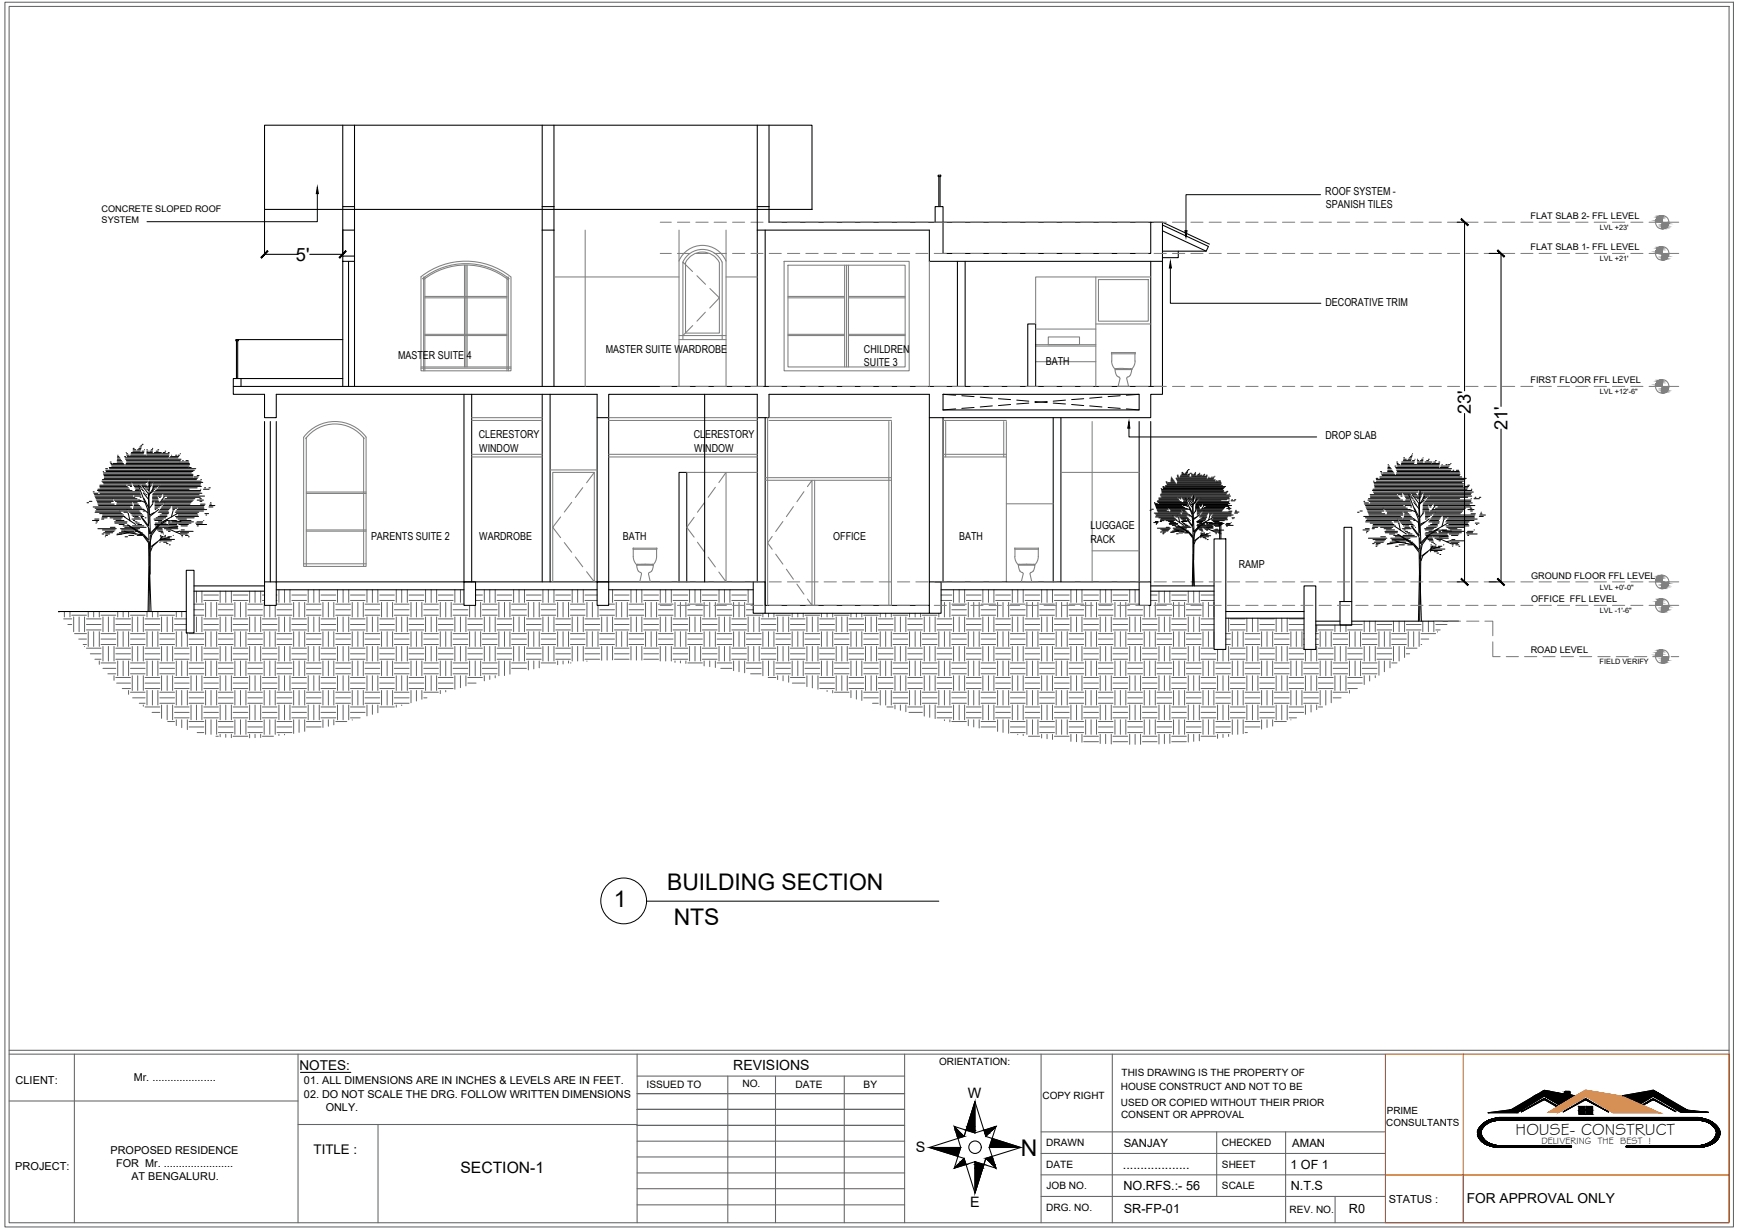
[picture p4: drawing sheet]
<svg xmlns="http://www.w3.org/2000/svg" width="420mm" height="297mm" viewBox="0 0 420 297" stroke-linecap="round" stroke-linejoin="round" font-family="sans-serif">
<defs><g id="words">
<g font-size="5.5">
<text x="161" y="214.7">BUILDING SECTION</text>
<text x="148.1" y="218.8">1</text>
<text x="162.6" y="223.2">NTS</text>
<text x="246.4" y="278.8">N</text>
</g>
<g font-size="4.4">
<text x="71.4" y="62.9">5'</text>
<text x="355" y="100" transform="rotate(-90 355 100)">23'</text>
<text x="363.8" y="103.7" transform="rotate(-90 363.8 103.7)">21'</text>
</g>
<text font-size="4" x="365.7" y="273.8">HOUSE- CONSTRUCT</text>
<text font-size="3.8" x="111.1" y="283">SECTION-1</text>
<g font-size="3.5">
<text x="233.6" y="264.9">W</text>
<text x="221" y="278.1">S</text>
<text x="234.1" y="291.2">E</text>
</g>
<text font-size="3.4" x="177" y="258.2">REVISIONS</text>
<g font-size="3.3">
<text x="72.3" y="258.1">NOTES:</text>
<text x="354" y="290.3">FOR APPROVAL ONLY</text>
</g>
<text font-size="3.2" x="75.7" y="278.5">TITLE :</text>
<g font-size="3">
<text x="271" y="282.1">...................</text>
<text x="271.1" y="287.2">NO.RFS.:- 56</text>
<text x="311.4" y="282.1">1 OF 1</text>
<text x="311.5" y="287.3">N.T.S</text>
<text x="271.2" y="292.8">SR-FP-01</text>
<text x="325.5" y="292.8">R0</text>
</g>
<g font-size="2.7">
<text x="3.8" y="261.5">CLIENT:</text>
<text x="271.2" y="276.7">SANJAY</text>
<text x="311.9" y="276.7">AMAN</text>
<text x="3.7" y="282.2">PROJECT:</text>
<text x="335.2" y="290.4">STATUS :</text>
</g>
<g font-size="2.6">
<text x="319.8" y="46.9">ROOF SYSTEM -</text>
<text x="320" y="50.1">SPANISH TILES</text>
<text x="319.9" y="73.7">DECORATIVE TRIM</text>
<text x="96.1" y="86.5">MASTER SUITE 4</text>
<text x="146.2" y="85.2">MASTER SUITE WARDROBE</text>
<text x="208.5" y="85.2">CHILDREN</text>
<text x="208.5" y="88.4">SUITE 3</text>
<text x="252.4" y="88.1">BATH</text>
<text x="115.5" y="105.7">CLERESTORY</text>
<text x="167.4" y="105.7">CLERESTORY</text>
<text x="319.9" y="105.9">DROP SLAB</text>
<text x="115.7" y="109">WINDOW</text>
<text x="167.6" y="109">WINDOW</text>
<text x="89.5" y="130.3">PARENTS SUITE 2</text>
<text x="115.7" y="130.3">WARDROBE</text>
<text x="150.3" y="130.3">BATH</text>
<text x="201.1" y="130.3">OFFICE</text>
<text x="231.5" y="130.3">BATH</text>
<text x="263.1" y="130.9">RACK</text>
<text x="263.2" y="127.7">LUGGAGE</text>
<text x="299" y="137.1">RAMP</text>
<text x="32.3" y="260.8">Mr. .....................</text>
<text x="73.4" y="261.6">01. ALL DIMENSIONS ARE IN INCHES &amp; LEVELS ARE IN FEET.</text>
<text x="73.4" y="264.9">02. DO NOT SCALE THE DRG. FOLLOW WRITTEN DIMENSIONS</text>
<text x="78.6" y="268.2">ONLY.</text>
<text x="26.7" y="278.4">PROPOSED RESIDENCE</text>
<text x="28" y="281.5">FOR Mr. .......................</text>
<text x="31.7" y="284.7">AT BENGALURU.</text>
</g>
<g font-size="2.5">
<text x="156" y="262.5">ISSUED TO</text>
<text x="179.2" y="262.3">NO.</text>
<text x="192" y="262.5">DATE</text>
<text x="208.4" y="262.5">BY</text>
</g>
<g font-size="2.4">
<text x="226.7" y="257">ORIENTATION:</text>
<text x="270.5" y="263">HOUSE CONSTRUCT AND NOT TO BE</text>
<text x="270.7" y="259.5">THIS DRAWING IS THE PROPERTY OF</text>
<text x="251.6" y="265.2">COPY RIGHT</text>
<text x="270.5" y="266.8">USED OR COPIED WITHOUT THEIR PRIOR</text>
<text x="270.6" y="269.7">CONSENT OR APPROVAL</text>
<text x="334.7" y="268.8">PRIME</text>
<text x="334.6" y="271.6">CONSULTANTS</text>
<text x="252.5" y="276.6">DRAWN</text>
<text x="252.5" y="281.8">DATE</text>
<text x="294.9" y="281.8">SHEET</text>
<text x="294.9" y="276.6">CHECKED</text>
<text x="252.6" y="287">JOB NO.</text>
<text x="294.9" y="287">SCALE</text>
<text x="252.5" y="292.2">DRG. NO.</text>
<text x="311.2" y="292.6">REV. NO.</text>
</g>
<text font-size="2.3" x="372" y="276">DELIVERING THE BEST !</text>
<g font-size="2.2">
<text x="24.5" y="51.1">CONCRETE SLOPED ROOF</text>
<text x="24.5" y="53.7">SYSTEM</text>
<text x="369.4" y="52.8">FLAT SLAB 2- FFL LEVEL</text>
<text x="369.4" y="60.4">FLAT SLAB 1- FFL LEVEL</text>
<text x="369.4" y="92.4">FIRST FLOOR FFL LEVEL</text>
<text x="369.5" y="139.6">GROUND FLOOR FFL LEVEL</text>
<text x="369.5" y="145.3">OFFICE FFL LEVEL</text>
<text x="369.4" y="157.6">ROAD LEVEL</text>
</g>
<g font-size="1.8">
<text x="386.1" y="55.4">LVL +23'</text>
<text x="386.1" y="63">LVL +21'</text>
<text x="386.1" y="95.1">LVL +12'-6&quot;</text>
<text x="386.1" y="142.3">LVL +0'-0&quot;</text>
<text x="386.1" y="147.9">LVL -1'-6&quot;</text>
<text x="386" y="160.2">FIELD VERIFY</text>
</g>
</g></defs>
<!-- layer: PDF13_a-section$A-SECT$04 -->
<g fill="none" stroke="#000" stroke-width=".25">
<path d="M130.9 55.5h2.8M130.9 49.9h2.8M182.8 55.5h41.5M182.8 49.9h2.8M185.6 53.6h42M82.7 61.8h2.9v1.3h-2.9zM227.6 61.2h50.1v-7.6h2.8v9.5h-56.2M63.8 95.2h-7.5v-2h224.2v2h-2.8v5.6h-50.1M66.7 95.2h77.4M182.8 95.2h-35.9v5.6M185.6 95.2h38.7M227.6 95.2h47.3v3.7h-47.3"/>
<path d="M14.1 147.6h30.9M46.8 141.4h17M46.8 142.6h17M277.7 141.4h15.3M277.7 142.6h15.3M295.8 147.6h18.9M295.8 149.2h18.9M317.5 150.8h8.7M317.5 149.9h5.9M326.2 149.9h25.8"/>
</g>
<!-- layer: PDF13_a-section$A-ELEV$08 -->
<g fill="none" stroke="#808080" stroke-width=".25">
<path d="M141.2 55.5v37.7M163.9 55.5v37.7M175.2 55.5v37.7M101.6 66.8a17.5 17.5 0 0 1 21.7 0M101.6 66.8v22.7h21.7v-22.7M101.9 67.3a16.9 16.9 0 0 1 21 0M102.2 67.5a16.5 16.5 0 0 1 20.5 0M102.2 66.8v22.7M102.5 71.9h19.8M102.5 71.5h19.8M102.5 66.8v22.7M112.1 64v24.5"/>
<path d="M112.4 64v24.5M112.7 64v24.5M122.3 66.8v22.7M122.7 66.8v22.7M133.7 66.8h30.2M163.8 63a6.2 6.2 0 0 1 5.7-3.8 6.2 6.2 0 0 1 5.7 3.8M164.8 63.2a5.2 5.2 0 0 1 4.7-3 5.2 5.2 0 0 1 4.7 3M165.4 63.4v17h8.2v-17M165.4 63.4a4.6 4.6 0 0 1 4.1-2.6 4.6 4.6 0 0 1 4.1 2.6M167.1 65.5l-2.3-2.3v18.7M167.2 78.6l-2.4 2.4M168.2 66.5l2.1 2.1"/>
<path d="M170.2 75.3l-2 2.2M171.3 69.6l2.3 2.3-2.3 2.4M174.3 63.2v18.7M175.2 66.8h7.6M189.2 63.1h30.2v26.4h-30.2zM190.2 64h28.2v24.5h-28.2zM190.2 71.9h13.6M190.2 71.5h13.6M203.8 64v24.5M204.3 64v24.5M204.8 64v24.5M204.8 71.9h13.6"/>
<path d="M204.8 71.5h13.6M224.3 63.1v30.1M249.9 79.4h14.6M264.5 66.8v26.4M264.5 78.2h13.2M265.1 67.5h12v10h-12zM277.7 66.8h-27.8v11.4M101.6 88.8h21.7M101.6 88.5h21.7M102.5 81h19.8M102.5 80.7h19.8M163.9 81.9h11.3"/>
<path d="M163.9 81h11.3M190.2 81h13.6M190.2 80.7h13.6M204.8 81h13.6M204.8 80.7h13.6M249.9 83.2h14.6M249.9 83.5h14.6M249.9 87.3h14.6M253 81.3h7.5v1.9h-7.5zM268.2 85.2l.1 2M268.3 87.1l.1 .9 .8 1.1M268.3 85l-.1 .1"/>
<path d="M268.3 85.1h5.6M268.3 85.4h5.6M269.2 89.1h3.8M269.2 89.1h.1M270.3 91.3l-.5 1.9h2.6l-.5-1.9M271.1 88.9l-1.9 .2M271.1 88.9l1.7 .1M272.2 91l-.3 .3M272.8 88.9l.2 .1M273 89l.1 .1M273 89.1a1.69 1.69 0 0 1-.8 1.9M273 89.1h.1"/>
<path d="M273.9 85l.1 .1M273.9 87.1l-.1 .9-.8 1.2-3.8-.1a1.78 1.78 0 0 0 1 2l.1 .2M274 85.2l-.1 2M73.3 105.5v31.2h15v-31.2M73.3 105.5a9.4 9.4 0 0 1 15.1 0M73.8 105.8a8.8 8.8 0 0 1 14.1 0M73.9 105.5v31.2M73.9 119.1h14.4M73.9 118.7h14.4M87.8 105.5v31.2M113.8 101.5h17.1M113.8 110.3h17.1"/>
<path d="M113.8 109.6h17.1M113.8 100.8h17.1M132.8 113.4h11.3M140.6 117.7l-1.7 2.3M143.4 114l-1.8 2.5M146.9 101.5h35.9M146.9 110.3h35.9M146.9 109.6h35.9M146.9 100.8h35.9M165.7 114h9.5l-1.7 2.4M172.6 117.6l-1.7 2.4M182.8 114h-7.6v26.4l-1.7-2.4"/>
<path d="M184.7 115.9h30.4M184.7 115.3h30.4M185.3 100.8v45.3M185.6 101.5h29.5M185.6 100.8h29.5M194 118.6l-1.7 2.5M194.9 117.4l1.1-1.5v30.2l-1.1-1.5M196.6 115.9v30.2M214.5 101.7v44.4M215.1 101.7v44.4M227.6 101.5h15.3M227.6 110.3h15.3"/>
<path d="M227.6 109.6h15.3M228.2 101.7v8.6M242.2 101.7v8.6M242.9 101.7v38.7M256 114h18.9M263.6 101.7v38.7M73.3 136h15M73.9 127.9h14.4M73.9 128.2h14.4M135.3 124.7l-1.9 2.5 1.9 2.5M136.2 130.9l1.8 2.4M138 121.2l-1.8 2.4"/>
<path d="M138.9 134.4l1.7 2.4M141.6 138l1.8 2.4v-26.4h-10v26.4M152.8 132.5h5.7M153.7 136.3h3.9M153.7 136.4l.1 .8 .3 .6M153.8 136.3l3.8 .1v.8l-.3 .6M154 136.1l-.3 .1M154 136.2h3.4M154.1 137.8l.7 .6M154.8 138.5l-.4 1.9h2.5l-.4-1.9M156.8 138.1l-.3 .3M157.3 137.8l-.5 .3"/>
<path d="M157.4 136.1l.2 .1M157.5 136.2h.1M158.5 132.3l-5.7-.1v.3a4.6 4.6 0 0 0 .6 3.5l.3 .3M158.5 132.2v.3a4.6 4.6 0 0 1-.6 3.5l-.3 .4M167.5 124.8l-1.8 2.4 1.8 2.4M168.3 130.8l1.8 2.5M170.1 121.2l-1.8 2.4M170.9 134.4l1.7 2.4M186.4 129.4l-1.1 1.6 1.1 1.5M187.2 133.7l1.7 2.4M188.9 125.8l-1.7 2.5M189.8 137.4l1.7 2.4"/>
<path d="M191.5 122.2l-1.7 2.5M242.9 121.6h11.3M244.9 132.3v2M244.9 134.3l.1 .9 .7 1.3M244.9 132.2v.1M244.9 132.3l5.6-.1 .1 .3a4.6 4.6 0 0 1-.6 3.5l-.3 .4M244.9 132.5h5.7M245.8 136.4a1.65 1.65 0 0 0 1.1 1.9v.1M245.8 136.3h3.9M246 136.1l-.2 .1M246 136.2h3.5M246.9 138.5l-.4 1.9h2.5l-.4-1.9"/>
<path d="M248.9 138.1l-.3 .3M249.5 136.1l.1 .1M249.6 136.2h.1M249.7 136.4a1.61 1.61 0 0 1-.9 1.7M263.6 132.9h11.3M192.3 141l1.7 2.4"/>
</g>
<!-- layer: PDF13_a-section$A-Hatch$02 -->
<g fill="none" stroke="#636466" stroke-width=".24">
<path d="M14.2 147.6v.1M15.4 149.3h1.9M15.5 147.6v1.3M16.4 150.7h.9M16.9 147.6v1.3M17.3 148.4h3.6M17.8 148.9v3.5M18 152.9h2.9M19 154.2h1.9M19.1 148.9v3.5M20.1 155.5h.8M20.4 148.9v3.5"/>
<path d="M20.4 156h.1M20.9 152h3.5M20.9 150.7h3.5M20.9 149.3h3.5M20.9 156.4h3.5M21.3 147.6v1.3M21.3 152.4v3.6M21.8 157.8h2.6M22.6 147.6v1.3M22.6 152.4v3.6M22.9 159.1h1.5M24 147.6v1.3"/>
<path d="M24 152.4v3.6M24 159.5v.8M24.4 148.4h3.5M24.4 155.5h3.5M24.4 154.2h3.5M24.4 152.9h3.5M24.4 160h3.5M24.8 148.9v3.5M24.8 156v3.5M26.2 148.9v3.5M26.2 156v3.5M27.5 148.9v3.5"/>
<path d="M27.5 156v3.5M27.9 152h3.6M27.9 159.1h3.6M27.9 150.7h3.6M27.9 157.8h3.6M27.9 149.3h3.6M27.9 156.4h3.6M28.4 147.6v1.3M28.4 152.4v3.6M28.4 159.5v3.6M29.7 147.6v1.3M29.7 152.4v3.6"/>
<path d="M29.7 159.5v3.6M31 147.6v1.3M31 152.4v3.6M31 159.5v3.6M31.5 148.4h3.5M31.5 155.5h3.5M31.5 154.2h3.5M31.5 152.9h3.5M31.5 160h3.5M31.9 148.9v3.5M31.9 156v3.5M33.2 148.9v3.5"/>
<path d="M33.2 156v3.5M34.6 148.9v3.5M34.6 156v3.5M35 152h3.6M35 159.1h3.6M35 150.7h3.6M35 157.8h3.6M35 149.3h3.6M35 156.4h3.6M35.5 147.6v1.3M35.5 152.4v3.6M35.5 159.5v3.6"/>
<path d="M36.8 147.6v1.3M36.8 152.4v3.6M36.8 159.5v3.6M38.1 147.6v1.3M38.1 152.4v3.6M38.1 159.5v3.6M38.6 148.4h3.5M38.6 155.5h3.5M38.6 154.2h3.5M38.6 152.9h3.5M38.6 160h3.5M39 148.9v3.5"/>
<path d="M39 156v3.5M40.3 148.9v3.5M40.3 156v3.5M41.7 148.9v3.5M41.7 156v3.5M42.1 152h2.9M42.1 159.1h3.5M42.1 150.7h2.9M42.1 157.8h3.5M42.1 149.3h2.9M42.1 156.4h3.5M42.5 147.6v1.3"/>
<path d="M42.5 152.4v3.6M42.5 159.5v3.6M43.9 147.6v1.3M43.9 152.4v3.6M43.9 159.5v3.6M45.2 152.7v3.3M45.2 159.5v3.6M45.6 155.5h3.6M45.6 154.2h3.6M45.6 152.9h3.6M45.6 160h3.6M46.1 156v3.5"/>
<path d="M46.8 148.4h2.4M46.8 147.1h2.4M46.8 145.8h2.4M47.4 142.6v2.8M47.4 148.9v3.5M47.4 156v3.5M48.7 142.6v2.8M48.7 148.9v3.5M48.7 156v3.5M49.2 144.9h3.5M49.2 152h3.5M49.2 159.1h3.5"/>
<path d="M49.2 143.6h3.5M49.2 150.7h3.5M49.2 157.8h3.5M49.2 149.3h3.5M49.2 156.4h3.5M49.6 145.4v3.5M49.6 152.4v3.6M49.6 159.5v3.6M50.9 145.4v3.5M50.9 152.4v3.6M50.9 159.5v3.6M52.3 145.4v3.5"/>
<path d="M52.3 152.4v3.6M52.3 159.5v3.6M52.7 148.4h3.6M52.7 155.5h3.6M52.7 147.1h3.6M52.7 154.2h3.6M52.7 145.8h3.6M52.7 152.9h3.6M52.7 160h3.6M53.1 142.6v2.8M53.1 148.9v3.5M53.1 156v3.5"/>
<path d="M54.5 142.6v2.8M54.5 148.9v3.5M54.5 156v3.5M55.8 142.6v2.8M55.8 148.9v3.5M55.8 156v3.5M56.3 144.9h3.5M56.3 152h3.5M56.3 159.1h3.5M56.3 143.6h3.5M56.3 150.7h3.5M56.3 157.8h3.5"/>
<path d="M56.3 149.3h3.5M56.3 156.4h3.5M56.7 145.4v3.5M56.7 152.4v3.6M56.7 159.5v3.6M58 145.4v3.5M58 152.4v3.6M58 159.5v3.6M59.4 145.4v3.5M59.4 152.4v3.6M59.4 159.5v3.6M59.8 148.4h3.5"/>
<path d="M59.8 155.5h3.5M59.8 147.1h3.5M59.8 154.2h3.5M59.8 145.8h3.5M59.8 152.9h3.5M59.8 160h3.5M60.2 142.6v2.8M60.2 148.9v3.5M60.2 156v3.5M61.6 142.6v2.8M61.6 148.9v3.5M61.6 156v3.5"/>
<path d="M62.9 142.6v2.8M62.9 148.9v3.5M62.9 156v3.5M63.3 144.9h.5M63.3 152h3.5M63.3 159.1h3.5M63.3 143.6h.5M63.3 150.7h3.5M63.3 157.8h3.5M63.3 149.3h3.5M63.3 156.4h3.5M63.8 145.4v3.5"/>
<path d="M63.8 152.4v3.6M63.8 159.5v3.6M65.1 146.1v2.8M65.1 152.4v3.6M65.1 159.5v3.6M66.4 146.1v2.8M66.4 152.4v3.6M66.4 159.5v3.6M66.7 144.9h.1M66.7 143.6h.1M66.8 148.4h3.6M66.8 155.5h3.6"/>
<path d="M66.8 147.1h3.6M66.8 154.2h3.6M66.8 145.8h3.6M66.8 152.9h3.6M66.8 160h3.6M67.3 142.3v3.1M67.3 148.9v3.5M67.3 156v3.5M68.7 142.3v3.1M68.7 148.9v3.5M68.7 156v3.5M70 142.3v3.1"/>
<path d="M70 148.9v3.5M70 156v3.5M70.4 144.9h3.6M70.4 152h3.6M70.4 159.1h3.6M70.4 143.6h3.6M70.4 150.7h3.6M70.4 157.8h3.6M70.4 149.3h3.6M70.4 156.4h3.6M70.9 145.4v3.5M70.9 152.4v3.6"/>
<path d="M70.9 159.5v3.6M72.2 145.4v3.5M72.2 152.4v3.6M72.2 159.5v3.6M73.5 145.4v3.5M73.5 152.4v3.6M73.5 159.5v3.6M74 148.4h3.5M74 155.5h3.5M74 147.1h3.5M74 154.2h3.5M74 145.8h3.5"/>
<path d="M74 152.9h3.5M74 160h3.5M74.4 142.3v3.1M74.4 148.9v3.5M74.4 156v3.5M75.7 142.3v3.1M75.7 148.9v3.5M75.7 156v3.5M77 142.3v3.1M77 148.9v3.5M77 156v3.5M77.5 144.9h3.5"/>
<path d="M77.5 152h3.5M77.5 159.1h3.5M77.5 143.6h3.5M77.5 150.7h3.5M77.5 157.8h3.5M77.5 149.3h3.5M77.5 156.4h3.5M77.9 145.4v3.5M77.9 152.4v3.6M77.9 159.5v3.6M79.2 145.4v3.5M79.2 152.4v3.6"/>
<path d="M79.2 159.5v3.6M80.6 145.4v3.5M80.6 152.4v3.6M80.6 159.5v3.6M81 148.4h3.6M81 155.5h3.6M81 147.1h3.6M81 154.2h3.6M81 145.8h3.6M81 152.9h3.6M81 160h3.6M81.4 142.3v3.1"/>
<path d="M81.4 148.9v3.5M81.4 156v3.5M82.8 142.3v3.1M82.8 148.9v3.5M82.8 156v3.5M84.2 142.3v3.1M84.2 148.9v3.5M84.2 156v3.5M84.6 144.9h3.5M84.6 152h3.5M84.6 159.1h3.5M84.6 143.6h3.5"/>
<path d="M84.6 150.7h3.5M84.6 157.8h3.5M84.6 149.3h3.5M84.6 156.4h3.5M85 145.4v3.5M85 152.4v3.6M85 159.5v3.6M86.4 145.4v3.5M86.4 152.4v3.6M86.4 159.5v3.6M87.7 145.4v3.5M87.7 152.4v3.6"/>
<path d="M87.7 159.5v3.6M88.1 148.4h3.6M88.1 155.5h3.6M88.1 147.1h3.6M88.1 154.2h3.6M88.1 145.8h3.6M88.1 152.9h3.6M88.1 160h3.6M88.6 142.3v3.1M88.6 148.9v3.5M88.6 156v3.5M89.9 142.3v3.1"/>
<path d="M89.9 148.9v3.5M89.9 156v3.5M91.2 142.3v3.1M91.2 148.9v3.5M91.2 156v3.5M91.7 144.9h3.5M91.7 152h3.5M91.7 159.1h3.5M91.7 143.6h3.5M91.7 150.7h3.5M91.7 157.8h3.5M91.7 149.3h3.5"/>
<path d="M91.7 156.4h3.5M92.1 145.4v3.5M92.1 152.4v3.6M92.1 159.5v3.6M93.4 145.4v3.5M93.4 152.4v3.6M93.4 159.5v3.6M94.7 145.4v3.5M94.7 152.4v3.6M94.7 159.5v3.6M95.2 148.4h3.5M95.2 155.5h3.5"/>
<path d="M95.2 147.1h3.5M95.2 154.2h3.5M95.2 145.8h3.5M95.2 152.9h3.5M95.2 160h3.5M95.6 142.3v3.1M95.6 148.9v3.5M95.6 156v3.5M96.9 142.3v3.1M96.9 148.9v3.5M96.9 156v3.5M98.3 142.3v3.1"/>
<path d="M98.3 148.9v3.5M98.3 156v3.5M98.7 144.9h3.6M98.7 152h3.6M98.7 159.1h3.6M98.7 143.6h3.6M98.7 150.7h3.6M98.7 157.8h3.6M98.7 149.3h3.6M98.7 156.4h3.6M99.2 145.4v3.5M99.2 152.4v3.6"/>
<path d="M99.2 159.5v3.6M100.5 145.4v3.5M100.5 152.4v3.6M100.5 159.5v3.6M101.8 145.4v3.5M101.8 152.4v3.6M101.8 159.5v3.6M102.3 148.4h3.5M102.3 155.5h3.5M102.3 147.1h3.5M102.3 154.2h3.5M102.3 145.8h3.5"/>
<path d="M102.3 152.9h3.5M102.3 160h3.5M102.7 142.3v3.1M102.7 148.9v3.5M102.7 156v3.5M104.1 142.3v3.1M104.1 148.9v3.5M104.1 156v3.5M105.4 142.3v3.1M105.4 148.9v3.5M105.4 156v3.5M105.8 144.9h3.5"/>
<path d="M105.8 152h3.5M105.8 159.1h3.5M105.8 143.6h3.5M105.8 150.7h3.5M105.8 157.8h3.5M105.8 149.3h3.5M105.8 156.4h3.5M106.3 145.4v3.5M106.3 152.4v3.6M106.3 159.5v3.6M107.6 145.4v3.5M107.6 152.4v3.6"/>
<path d="M107.6 159.5v3.6M108.9 145.4v3.5M108.9 152.4v3.6M108.9 159.5v3.6M109.3 148.4h3.6M109.3 155.5h3.6M109.3 147.1h3.6M109.3 154.2h3.6M109.3 145.8h2.7M109.3 152.9h3.6M109.3 160h3.6M109.8 142.3v3.1"/>
<path d="M109.8 148.9v3.5M109.8 156v3.5M111.1 142.3v3.1M111.1 148.9v3.5M111.1 156v3.5M112.4 148.9v3.5M112.4 156v3.5M112.9 152h3.5M112.9 159.1h3.5M112.9 150.7h3.5M112.9 157.8h3.5M112.9 149.3h3.5"/>
<path d="M112.9 156.4h3.5M113.3 146.1v2.8M113.3 152.4v3.6M113.3 159.5v3.6M114.7 146.1v2.8M114.7 152.4v3.6M114.7 159.5v3.6M114.8 144.9h1.6M114.8 143.6h1.6M116 145.4v3.5M116 152.4v3.6M116 159.5v3.6"/>
<path d="M116.4 148.4h3.6M116.4 155.5h3.6M116.4 147.1h3.6M116.4 154.2h3.6M116.4 145.8h3.6M116.4 152.9h3.6M116.4 160h3.6M116.9 142.3v3.1M116.9 148.9v3.5M116.9 156v3.5M118.2 142.3v3.1M118.2 148.9v3.5"/>
<path d="M118.2 156v3.5M119.5 142.3v3.1M119.5 148.9v3.5M119.5 156v3.5M120 144.9h3.5M120 152h3.5M120 159.1h3.5M120 143.6h3.5M120 150.7h3.5M120 157.8h3.5M120 149.3h3.5M120 156.4h3.5"/>
<path d="M120.4 145.4v3.5M120.4 152.4v3.6M120.4 159.5v3.6M121.8 145.4v3.5M121.8 152.4v3.6M121.8 159.5v3.5M123.1 145.4v3.5M123.1 152.4v3.6M123.1 159.5v3.2M123.5 148.4h3.5M123.5 155.5h3.5M123.5 147.1h3.5"/>
<path d="M123.5 154.2h3.5M123.5 145.8h3.5M123.5 152.9h3.5M123.5 160h3.5M124 142.3v3.1M124 148.9v3.5M124 156v3.5M125.3 142.3v3.1M125.3 148.9v3.5M125.3 156v3.5M126.6 142.3v3.1M126.6 148.9v3.5"/>
<path d="M126.6 156v3.5M127 144.9h3.6M127 152h3.6M127 159.1h3.6M127 143.6h3.6M127 150.7h3.6M127 157.8h3.6M127 149.3h3.6M127 156.4h3.6M127.5 145.4v3.5M127.5 152.4v3.6M127.5 159.5v2.2"/>
<path d="M128.8 145.4v3.5M128.8 152.4v3.6M128.8 159.5v1.9M130.1 145.4v3.5M130.1 152.4v3.6M130.1 159.5v1.6M130.6 148.4h3.5M130.6 155.5h3.5M130.6 147.1h3.5M130.6 154.2h3.5M130.6 145.8h3.5M130.6 152.9h3.5"/>
<path d="M130.6 160h3.5M131 142.3v3.1M131 148.9v3.5M131 156v3.5M132.3 142.3v3.1M132.3 148.9v3.5M132.3 156v3.5M133.7 142.3v3.1M133.7 148.9v3.5M133.7 156v3.5M134.1 144.9h3.6M134.1 152h3.6"/>
<path d="M134.1 159.1h3.6M134.1 143.6h3.6M134.1 150.7h3.6M134.1 157.8h3.6M134.1 149.3h3.6M134.1 156.4h3.6M134.6 145.4v3.5M134.6 152.4v3.6M134.6 159.5v.9M135.9 145.4v3.5M135.9 152.4v3.6M135.9 159.5v.7"/>
<path d="M137.2 145.4v3.5M137.2 152.4v3.6M137.2 159.5v.5M137.7 148.4h3.5M137.7 155.5h3.5M137.7 147.1h3.5M137.7 154.2h3.5M137.7 145.8h3.5M137.7 152.9h3.5M137.7 160h.1M138.1 142.3v3.1M138.1 148.9v3.5"/>
<path d="M138.1 156v3.5M139.4 142.3v3.1M139.4 148.9v3.5M139.4 156v3.5M140.8 142.3v3.1M140.8 148.9v3.5M140.8 156v3.5M141.2 144.9h2.9M141.2 152h3.5M141.2 159.1h3.5M141.2 143.6h2.9M141.2 150.7h3.5"/>
<path d="M141.2 157.8h3.5M141.2 149.3h3.5M141.2 156.4h3.5M141.6 145.4v3.5M141.6 152.4v3.6M141.6 159.5v.1M143 145.4v3.5M143 152.4v3.6M144.3 146.1v2.8M144.3 152.4v3.6M144.7 148.4h3.6M144.7 155.5h3.6"/>
<path d="M144.7 147.1h3.6M144.7 154.2h3.6M144.7 152.9h3.6M145.2 148.9v3.5M145.2 156v3.3M146.5 148.9v3.5M146.5 156v3.3M146.9 145.8h1.4M147.8 142.3v3.1M147.8 148.9v3.5M147.8 156v3.2M148.3 144.9h3.5"/>
<path d="M148.3 152h3.5M148.3 159.1h3.5M148.3 143.6h3.5M148.3 150.7h3.5M148.3 157.8h3.5M148.3 149.3h3.5M148.3 156.4h3.5M148.7 145.4v3.5M148.7 152.4v3.6M150 145.4v3.5M150 152.4v3.6M151.4 145.4v3.5"/>
<path d="M151.4 152.4v3.6M151.8 148.4h3.6M151.8 155.5h3.6M151.8 147.1h3.6M151.8 154.2h3.6M151.8 145.8h3.6M151.8 152.9h3.6M152.3 142.3v3.1M152.3 148.9v3.5M152.3 156v3.2M153.6 142.3v3.1M153.6 148.9v3.5"/>
<path d="M153.6 156v3.3M154.9 142.3v3.1M154.9 148.9v3.5M154.9 156v3.3M155.4 144.9h3.5M155.4 152h3.5M155.4 159.1h3.5M155.4 143.6h3.5M155.4 150.7h3.5M155.4 157.8h3.5M155.4 149.3h3.5M155.4 156.4h3.5"/>
<path d="M155.8 145.4v3.5M155.8 152.4v3.6M157.1 145.4v3.5M157.1 152.4v3.6M158.5 145.4v3.5M158.5 152.4v3.6M158.9 148.4h3.5M158.9 155.5h3.5M158.9 147.1h3.5M158.9 154.2h3.5M158.9 145.8h3.5M158.9 152.9h3.5"/>
<path d="M159.3 142.3v3.1M159.3 148.9v3.5M159.3 156v3.5M160.7 142.3v3.1M160.7 148.9v3.5M160.7 156v3.5M162 142.3v3.1M162 148.9v3.5M162 156v3.5M162.4 144.9h3.6M162.4 152h3.6M162.4 159.1h3.6"/>
<path d="M162.4 143.6h3.6M162.4 150.7h3.6M162.4 157.8h3.6M162.4 149.3h3.6M162.4 156.4h3.6M162.9 145.4v3.5M162.9 152.4v3.6M162.9 159.5v.3M164.2 145.4v3.5M164.2 152.4v3.6M164.2 159.5v.5M165.5 145.4v3.5"/>
<path d="M165.5 152.4v3.6M165.5 159.5v.6M166 148.4h3.5M166 155.5h3.5M166 147.1h3.5M166 154.2h3.5M166 145.8h3.5M166 152.9h3.5M166 160h3.5M166.4 142.3v3.1M166.4 148.9v3.5M166.4 156v3.5"/>
<path d="M167.7 142.3v3.1M167.7 148.9v3.5M167.7 156v3.5M169.1 142.3v3.1M169.1 148.9v3.5M169.1 156v3.5M169.5 144.9h3.6M169.5 152h3.6M169.5 159.1h3.6M169.5 143.6h3.6M169.5 150.7h3.6M169.5 157.8h3.6"/>
<path d="M169.5 149.3h3.6M169.5 156.4h3.6M169.9 145.4v3.5M169.9 152.4v3.6M169.9 159.5v1.2M171.3 145.4v3.5M171.3 152.4v3.6M171.3 159.5v1.4M172.6 145.4v3.5M172.6 152.4v3.6M172.6 159.5v1.6M173.1 148.4h3.5"/>
<path d="M173.1 155.5h3.5M173.1 147.1h3.5M173.1 154.2h3.5M173.1 145.8h3.5M173.1 152.9h3.5M173.1 160h3.5M173.5 142.3v3.1M173.5 148.9v3.5M173.5 156v3.5M174.8 142.3v3.1M174.8 148.9v3.5M174.8 156v3.5"/>
<path d="M176.1 142.3v3.1M176.1 148.9v3.5M176.1 156v3.5M176.6 144.9h3.5M176.6 152h3.5M176.6 159.1h3.5M176.6 143.6h3.5M176.6 150.7h3.5M176.6 157.8h3.5M176.6 149.3h3.5M176.6 156.4h3.5M177 145.4v3.5"/>
<path d="M177 152.4v3.6M177 159.5v2.3M178.4 145.4v3.5M178.4 152.4v3.6M178.4 159.5v2.6M179.7 145.4v3.5M179.7 152.4v3.6M179.7 159.5v2.8M180.1 148.4h3.6M180.1 155.5h3.6M180.1 147.1h1.7M180.1 154.2h3.6"/>
<path d="M180.1 145.8h1.7M180.1 152.9h3.6M180.1 160h3.6M180.6 142.3v3.1M180.6 148.9v3.5M180.6 156v3.5M181.9 148.9v3.5M181.9 156v3.5M183.2 148.9v3.5M183.2 156v3.5M183.7 152h3.5M183.7 159.1h3.5"/>
<path d="M183.7 150.7h3.5M183.7 157.8h3.5M183.7 149.3h3.5M183.7 156.4h3.5M184.1 148v.9M184.1 152.4v3.6M184.1 159.5v3.6M185.5 148v.9M185.5 152.4v3.6M185.5 159.5v3.6M186.8 148v.9M186.8 152.4v3.6"/>
<path d="M186.8 159.5v3.6M187.2 148.4h3.6M187.2 155.5h3.6M187.2 154.2h3.6M187.2 152.9h3.6M187.2 160h3.6M187.7 148.9v3.5M187.7 156v3.5M189 148.9v3.5M189 156v3.5M190.3 148.9v3.5M190.3 156v3.5"/>
<path d="M190.8 152h3.5M190.8 159.1h3.5M190.8 150.7h3.5M190.8 157.8h3.5M190.8 149.3h3.5M190.8 156.4h3.5M191.2 148v.9M191.2 152.4v3.6M191.2 159.5v3.6M192.5 148v.9M192.5 152.4v3.6M192.5 159.5v3.6"/>
<path d="M193.8 148v.9M193.8 152.4v3.6M193.8 159.5v3.6M194.3 148.4h3.5M194.3 155.5h3.5M194.3 154.2h3.5M194.3 152.9h3.5M194.3 160h3.5M194.7 148.9v3.5M194.7 156v3.5M196 148.9v3.5M196 156v3.5"/>
<path d="M197.4 148.9v3.5M197.4 156v3.5M197.8 152h3.6M197.8 159.1h3.6M197.8 150.7h3.6M197.8 157.8h3.6M197.8 149.3h3.6M197.8 156.4h3.6M198.2 148v.9M198.2 152.4v3.6M198.2 159.5v3.6M199.6 148v.9"/>
<path d="M199.6 152.4v3.6M199.6 159.5v3.6M201 148v.9M201 152.4v3.6M201 159.5v3.6M201.4 148.4h3.5M201.4 155.5h3.5M201.4 154.2h3.5M201.4 152.9h3.5M201.4 160h3.5M201.8 148.9v3.5M201.8 156v3.5"/>
<path d="M203.2 148.9v3.5M203.2 156v3.5M204.5 148.9v3.5M204.5 156v3.5M204.9 152h3.5M204.9 159.1h3.5M204.9 150.7h3.5M204.9 157.8h3.5M204.9 149.3h3.5M204.9 156.4h3.5M205.4 148v.9M205.4 152.4v3.6"/>
<path d="M205.4 159.5v3.6M206.7 148v.9M206.7 152.4v3.6M206.7 159.5v3.6M208 148v.9M208 152.4v3.6M208 159.5v3.6M208.4 148.4h3.6M208.4 155.5h3.6M208.4 154.2h3.6M208.4 152.9h3.6M208.4 160h3.6"/>
<path d="M208.9 148.9v3.5M208.9 156v3.5M210.2 148.9v3.5M210.2 156v3.5M211.5 148.9v3.5M211.5 156v3.5M212 152h3.5M212 159.1h3.5M212 150.7h3.5M212 157.8h3.5M212 149.3h3.5M212 156.4h3.5"/>
<path d="M212.4 148v.9M212.4 152.4v3.6M212.4 159.5v3.6M213.7 148v.9M213.7 152.4v3.6M213.7 159.5v3.6M215.1 148v.9M215.1 152.4v3.6M215.1 159.5v3.6M215.5 148.4h3.6M215.5 155.5h3.6M215.5 154.2h3.6"/>
<path d="M215.5 152.9h3.6M215.5 160h3.6M216 148.9v3.5M216 156v3.5M217.3 148.9v3.5M217.3 156v3.5M218.6 148.9v3.5M218.6 156v3.5M219.1 152h3.5M219.1 159.1h3.5M219.1 150.7h3.5M219.1 157.8h3.5"/>
<path d="M219.1 149.3h3.5M219.1 156.4h3.5M219.5 148v.9M219.5 152.4v3.6M219.5 159.5v3.6M220.9 148v.9M220.9 152.4v3.6M220.9 159.5v3.6M222.2 148v.9M222.2 152.4v3.6M222.2 159.5v3.6M222.6 148.4h3.5"/>
<path d="M222.6 155.5h3.5M222.6 154.2h3.5M222.6 152.9h3.5M222.6 160h3.5M223.1 148.9v3.5M223.1 156v3.5M224.4 148.9v3.5M224.4 156v3.5M225.7 148.9v3.5M225.7 156v3.5M226.1 152h3.6M226.1 159.1h3.6"/>
<path d="M226.1 150.7h3.6M226.1 157.8h3.6M226.1 149.3h3.6M226.1 156.4h3.6M226.6 148v.9M226.6 152.4v3.6M226.6 159.5v3.6M227.1 144.9h2.6M227.1 143.6h2.6M227.9 145.4v3.5M227.9 152.4v3.6M227.9 159.5v3.6"/>
<path d="M229.2 145.4v3.5M229.2 152.4v3.6M229.2 159.5v3.6M229.7 148.4h3.5M229.7 155.5h3.5M229.7 147.1h3.5M229.7 154.2h3.5M229.7 145.8h3.5M229.7 152.9h3.5M229.7 160h3.5M230.1 142.3v3.1M230.1 148.9v3.5"/>
<path d="M230.1 156v3.5M231.5 142.3v3.1M231.5 148.9v3.5M231.5 156v3.5M232.8 142.3v3.1M232.8 148.9v3.5M232.8 156v3.5M233.2 144.9h3.6M233.2 152h3.6M233.2 159.1h3.6M233.2 143.6h3.6M233.2 150.7h3.6"/>
<path d="M233.2 157.8h3.6M233.2 149.3h3.6M233.2 156.4h3.6M233.7 145.4v3.5M233.7 152.4v3.6M233.7 159.5v3.6M235 145.4v3.5M235 152.4v3.6M235 159.5v3.6M236.3 145.4v3.5M236.3 152.4v3.6M236.3 159.5v3.6"/>
<path d="M236.8 148.4h3.5M236.8 155.5h3.5M236.8 147.1h3.5M236.8 154.2h3.5M236.8 145.8h3.5M236.8 152.9h3.5M236.8 160h3.5M237.2 142.3v3.1M237.2 148.9v3.5M237.2 156v3.5M238.5 142.3v3.1M238.5 148.9v3.5"/>
<path d="M238.5 156v3.5M239.9 142.3v3.1M239.9 148.9v3.5M239.9 156v3.5M240.3 144.9h3.5M240.3 152h3.5M240.3 159.1h3.5M240.3 143.6h3.5M240.3 150.7h3.5M240.3 157.8h3.5M240.3 149.3h3.5M240.3 156.4h3.5"/>
<path d="M240.7 145.4v3.5M240.7 152.4v3.6M240.7 159.5v3.6M242.1 145.4v3.5M242.1 152.4v3.6M242.1 159.5v3.6M243.4 145.4v3.5M243.4 152.4v3.6M243.4 159.5v3.6M243.8 148.4h3.6M243.8 155.5h3.6M243.8 147.1h3.6"/>
<path d="M243.8 154.2h3.6M243.8 145.8h3.6M243.8 152.9h3.6M243.8 160h3.6M244.3 142.3v3.1M244.3 148.9v3.5M244.3 156v3.5M245.6 142.3v3.1M245.6 148.9v3.5M245.6 156v3.5M246.9 142.3v3.1M246.9 148.9v3.5"/>
<path d="M246.9 156v3.5M247.4 144.9h3.5M247.4 152h3.5M247.4 159.1h3.5M247.4 143.6h3.5M247.4 150.7h3.5M247.4 157.8h3.5M247.4 149.3h3.5M247.4 156.4h3.5M247.8 145.4v3.5M247.8 152.4v3.6M247.8 159.5v3.6"/>
<path d="M249.2 145.4v3.5M249.2 152.4v3.6M249.2 159.5v3.6M250.5 145.4v3.5M250.5 152.4v3.6M250.5 159.5v3.6M250.9 148.4h3.6M250.9 155.5h3.6M250.9 147.1h3.6M250.9 154.2h3.6M250.9 145.8h3.6M250.9 152.9h3.6"/>
<path d="M250.9 160h3.6M251.4 142.3v3.1M251.4 148.9v3.5M251.4 156v3.5M252.7 142.3v3.1M252.7 148.9v3.5M252.7 156v3.5M254 142.3v3.1M254 148.9v3.5M254 156v3.5M254.5 144.9h3.5M254.5 152h3.5"/>
<path d="M254.5 159.1h3.5M254.5 143.6h3.5M254.5 150.7h3.5M254.5 157.8h3.5M254.5 149.3h3.5M254.5 156.4h3.5M254.9 145.4v3.5M254.9 152.4v3.6M254.9 159.5v3.6M256.2 145.4v3.5M256.2 152.4v3.6M256.2 159.5v3.6"/>
<path d="M257.6 145.4v3.5M257.6 152.4v3.6M257.6 159.5v3.6M258 148.4h3.5M258 155.5h3.5M258 147.1h3.5M258 154.2h3.5M258 145.8h3.5M258 152.9h3.5M258 160h3.5M258.4 142.3v3.1M258.4 148.9v3.5"/>
<path d="M258.4 156v3.5M259.8 142.3v3.1M259.8 148.9v3.5M259.8 156v3.5M261.1 142.3v3.1M261.1 148.9v3.5M261.1 156v3.5M261.5 144.9h3.6M261.5 152h3.6M261.5 159.1h3.6M261.5 143.6h3.6M261.5 150.7h3.6"/>
<path d="M261.5 157.8h3.6M261.5 149.3h3.6M261.5 156.4h3.6M262 145.4v3.5M262 152.4v3.6M262 159.5v3.6M263.3 145.4v3.5M263.3 152.4v3.6M263.3 159.5v3.6M264.6 145.4v3.5M264.6 152.4v3.6M264.6 159.5v3.6"/>
<path d="M265.1 148.4h3.5M265.1 155.5h3.5M265.1 147.1h3.5M265.1 154.2h3.5M265.1 145.8h3.5M265.1 152.9h3.5M265.1 160h3.5M265.5 142.3v3.1M265.5 148.9v3.5M265.5 156v3.5M266.8 142.3v3.1M266.8 148.9v3.5"/>
<path d="M266.8 156v3.5M268.2 142.3v3.1M268.2 148.9v3.5M268.2 156v3.5M268.6 144.9h3.6M268.6 152h3.6M268.6 159.1h3.6M268.6 143.6h3.6M268.6 150.7h3.6M268.6 157.8h3.6M268.6 149.3h3.6M268.6 156.4h3.6"/>
<path d="M269.1 145.4v3.5M269.1 152.4v3.6M269.1 159.5v3.6M270.4 145.4v3.5M270.4 152.4v3.6M270.4 159.5v3.6M271.7 145.4v3.5M271.7 152.4v3.6M271.7 159.5v3.6M272.2 148.4h3.5M272.2 155.5h3.5M272.2 147.1h3.5"/>
<path d="M272.2 154.2h3.5M272.2 145.8h2.7M272.2 152.9h3.5M272.2 160h3.5M272.6 142.3v3.1M272.6 148.9v3.5M272.6 156v3.5M273.9 142.3v3.1M273.9 148.9v3.5M273.9 156v3.5M275.3 148.9v3.5M275.3 156v3.5"/>
<path d="M275.7 152h3.5M275.7 159.1h3.5M275.7 150.7h3.5M275.7 157.8h3.5M275.7 149.3h3.5M275.7 156.4h3.5M276.1 146.1v2.8M276.1 152.4v3.6M276.1 159.5v3.6M277.5 146.1v2.8M277.5 152.4v3.6M277.5 159.5v3.6"/>
<path d="M277.7 144.9h1.5M277.7 143.6h1.5M278.8 145.4v3.5M278.8 152.4v3.6M278.8 159.5v3.6M279.2 148.4h3.6M279.2 155.5h3.6M279.2 147.1h3.6M279.2 154.2h3.6M279.2 145.8h3.6M279.2 152.9h3.6M279.2 160h3.6"/>
<path d="M279.7 142.6v2.8M279.7 148.9v3.5M279.7 156v3.5M281 142.6v2.8M281 148.9v3.5M281 156v3.5M282.3 142.6v2.8M282.3 148.9v3.5M282.3 156v3.5M282.8 144.9h3.5M282.8 152h3.5M282.8 159.1h3.5"/>
<path d="M282.8 143.6h3.5M282.8 150.7h3.5M282.8 157.8h3.5M282.8 149.3h3.5M282.8 156.4h3.5M283.2 145.4v3.5M283.2 152.4v3.6M283.2 159.5v3.6M284.5 145.4v3.5M284.5 152.4v3.6M284.5 159.5v3.6M285.9 145.4v3.5"/>
<path d="M285.9 152.4v3.6M285.9 159.5v3.6M286.3 148.4h3.6M286.3 155.5h3.6M286.3 147.1h3.6M286.3 154.2h3.6M286.3 145.8h3.6M286.3 152.9h3.6M286.3 160h3.6M286.8 142.6v2.8M286.8 148.9v3.5M286.8 156v3.5"/>
<path d="M288.1 142.6v2.8M288.1 148.9v3.5M288.1 156v3.5M289.4 142.6v2.8M289.4 148.9v3.5M289.4 156v3.5M289.9 144.9h3.1M289.9 152h3.1M289.9 159.1h3.5M289.9 143.6h3.1M289.9 150.7h3.1M289.9 157.8h3.5"/>
<path d="M289.9 149.3h3.1M289.9 156.4h3.1M290.3 145.4v3.5M290.3 152.4v3.6M290.3 159.5v3.6M291.6 145.4v3.5M291.6 152.4v3.6M291.6 159.5v3.6M292.9 145.4v3.5M292.9 152.4v3.6M292.9 159.5v3.6M293.4 160h3.5"/>
<path d="M293.8 156.7v2.8M295.1 156.7v2.8M295.8 155.5h1.1M295.8 154.2h1.1M295.8 152.9h1.1M296.5 149.2v3.2M296.5 156v3.5M296.9 152h3.6M296.9 159.1h3.6M296.9 150.7h3.6M296.9 157.8h3.6M296.9 149.3h3.6"/>
<path d="M296.9 156.4h3.6M297.4 152.4v3.6M297.4 159.5v3.6M298.7 152.4v3.6M298.7 159.5v3.6M300 152.4v3.6M300 159.5v3.6M300.5 155.5h3.5M300.5 154.2h3.5M300.5 152.9h3.5M300.5 160h3.5M300.9 149.2v3.2"/>
<path d="M300.9 156v3.5M302.3 149.2v3.2M302.3 156v3.5M303.6 149.2v3.2M303.6 156v3.5M304 152h3.6M304 159.1h3.6M304 150.7h3.6M304 157.8h3.6M304 149.3h3.6M304 156.4h3.6M304.5 152.4v3.6"/>
<path d="M304.5 159.5v3.6M305.8 152.4v3.6M305.8 159.5v3.6M307.1 152.4v3.6M307.1 159.5v3.6M307.6 155.5h3.5M307.6 154.2h3.5M307.6 152.9h3.5M307.6 160h3.5M308 149.2v3.2M308 156v3.5M309.3 149.2v3.2"/>
<path d="M309.3 156v3.5M310.6 149.2v3.2M310.6 156v3.5M311.1 152h3.5M311.1 159.1h3.5M311.1 150.7h3.5M311.1 157.8h3.5M311.1 149.3h3.5M311.1 156.4h3.5M311.5 152.4v3.6M311.5 159.5v3.6M312.8 152.4v3.6"/>
<path d="M312.8 159.5v3.6M314.2 152.4v3.6M314.2 159.5v3.6M314.6 155.5h.1M314.6 154.2h.1M314.6 152.9h.1M314.6 160h3.6M315 156.7v2.8M316.4 156.7v2.8M317.5 155.5h.7M317.5 154.2h.7M317.5 152.9h.7"/>
<path d="M317.8 150.8v1.6M317.8 156v3.5M318.2 152h3.5M318.2 159.1h3.5M318.2 157.8h3.5M318.2 156.4h3.5M318.6 152.4v3.6M318.6 159.5v3.6M320 152.4v3.6M320 159.5v3.6M321.3 152.4v3.6M321.3 159.5v3.6"/>
<path d="M321.7 155.5h3.5M321.7 154.2h3.5M321.7 152.9h3.5M321.7 160h3.5M322.2 150.8v1.6M322.2 156v3.5M323.5 150.8v1.6M323.5 156v3.5M324.8 150.8v1.6M324.8 156v3.5M325.2 152h3.6M325.2 159.1h3.6"/>
<path d="M325.2 157.8h3.6M325.2 156.4h3.6M325.7 152.4v3.6M325.7 159.5v3.6M326.2 150.7h2.6M327 152.4v3.6M327 159.5v3.6M328.3 152.4v3.6M328.3 159.5v3.6M328.8 155.5h3.5M328.8 154.2h3.5M328.8 152.9h3.5"/>
<path d="M328.8 160h3.5M329.2 149.9v2.5M329.2 156v3.5M330.5 149.9v2.5M330.5 156v3.5M331.9 149.9v2.5M331.9 156v3.5M332.3 152h3.6M332.3 159.1h3.6M332.3 150.7h3.6M332.3 157.8h3.6M332.3 156.4h3.6"/>
<path d="M332.8 152.4v3.6M332.8 159.5v3.4M334.1 152.4v3.6M334.1 159.5v2.6M335.4 152.4v3.6M335.4 159.5v1.6M335.9 155.5h3.5M335.9 154.2h3.5M335.9 152.9h3.5M335.9 160h1.2M336.3 149.9v2.5M336.3 156v3.5"/>
<path d="M337.7 149.9v2.5M337.7 156v3.5M339 149.9v2.5M339 156v2.7M339.4 152h3.5M339.4 150.7h3.5M339.4 157.8h.8M339.4 156.4h2.6M339.9 152.4v3.6M341.2 152.4v3.6M342.5 152.4v3.6M342.9 155.5h.2"/>
<path d="M342.9 154.2h1.9M342.9 152.9h3.6M343.4 149.9v2.5M344.7 149.9v2.5M346 149.9v2.5M346.5 152h1.1M346.5 150.7h2.7M346.9 152.4v.1M24.8 161.3h3.1M26 162.6h1.9M27.5 163.1v1.1M27.9 163.5h3.6"/>
<path d="M28.2 164.8h3.3M29.5 166.1h2M31 166.6v.9M31.5 162.6h3.5M31.5 161.3h3.5M31.5 167h3.5M31.9 163.1v3.5M32 168.4h3M33.2 163.1v3.5M33.6 169.7h1.4M34.6 163.1v3.5M34.6 170.1v.3"/>
<path d="M35 166.1h3.6M35 164.8h3.6M35 163.5h3.6M35 170.6h3.6M35.5 166.6v3.5M36.7 171.9h1.9M36.8 166.6v3.5M38.1 166.6v3.5M38.6 162.6h3.5M38.6 169.7h3.5M38.6 161.3h3.5M38.6 168.4h3.5"/>
<path d="M38.6 167h3.5M39 163.1v3.5M39 170.1v3.2M40.3 163.1v3.5M40.3 170.1v3.6M40.5 174.1h1.6M41.7 163.1v3.5M41.7 170.1v3.6M42.1 166.1h3.5M42.1 173.2h3.5M42.1 164.8h3.5M42.1 171.9h3.5"/>
<path d="M42.1 163.5h3.5M42.1 170.6h3.5M42.5 166.6v3.5M42.5 173.7v1.4M43.9 166.6v3.5M43.9 173.7v1.9M45.2 166.6v3.5M45.2 173.7v2.4M45.6 162.6h3.6M45.6 169.7h3.6M45.6 161.3h3.6M45.6 168.4h3.6"/>
<path d="M45.6 175.4h3.6M45.6 167h3.6M45.6 174.1h3.6M46.1 163.1v3.5M46.1 170.1v3.6M47.4 163.1v3.5M47.4 170.1v3.6M47.6 176.8h1.6M48.7 163.1v3.5M48.7 170.1v3.6M49.2 166.1h3.5M49.2 173.2h3.5"/>
<path d="M49.2 164.8h3.5M49.2 171.9h3.5M49.2 163.5h3.5M49.2 170.6h3.5M49.6 166.6v3.5M49.6 173.7v3.5M50.9 166.6v3.5M50.9 173.7v3.5M52.1 177.7h.6M52.3 166.6v3.5M52.3 173.7v3.5M52.7 162.6h3.6"/>
<path d="M52.7 169.7h3.6M52.7 176.8h3.6M52.7 161.3h3.6M52.7 168.4h3.6M52.7 175.4h3.6M52.7 167h3.6M52.7 174.1h3.6M53.1 163.1v3.5M53.1 170.1v3.6M53.1 177.2v.6M54.5 163.1v3.5M54.5 170.1v3.6"/>
<path d="M54.5 177.2v.7M55.8 163.1v3.5M55.8 170.1v3.6M55.8 177.2v.8M56.3 166.1h3.5M56.3 173.2h3.5M56.3 164.8h3.5M56.3 171.9h3.5M56.3 163.5h3.5M56.3 170.6h3.5M56.3 177.7h3.5M56.7 166.6v3.5"/>
<path d="M56.7 173.7v3.5M58 166.6v3.5M58 173.7v3.5M59.4 166.6v3.5M59.4 173.7v3.5M59.8 162.6h3.5M59.8 169.7h3.5M59.8 176.8h3.5M59.8 161.3h3.5M59.8 168.4h3.5M59.8 175.4h3.5M59.8 167h3.5"/>
<path d="M59.8 174.1h3.5M60.2 163.1v3.5M60.2 170.1v3.6M60.2 177.2v.8M61.6 163.1v3.5M61.6 170.1v3.6M61.6 177.2v.8M62.9 163.1v3.5M62.9 170.1v3.6M62.9 177.2v.8M63.3 166.1h3.5M63.3 173.2h3.5"/>
<path d="M63.3 164.8h3.5M63.3 171.9h3.5M63.3 163.5h3.5M63.3 170.6h3.5M63.3 177.7h2.7M63.8 166.6v3.5M63.8 173.7v3.5M65.1 166.6v3.5M65.1 173.7v3.5M66.4 166.6v3.5M66.4 173.7v3.5M66.8 162.6h3.6"/>
<path d="M66.8 169.7h3.6M66.8 176.8h3.6M66.8 161.3h3.6M66.8 168.4h3.6M66.8 175.4h3.6M66.8 167h3.6M66.8 174.1h3.6M67.3 163.1v3.5M67.3 170.1v3.6M67.3 177.2v.3M68.7 163.1v3.5M68.7 170.1v3.6"/>
<path d="M68.7 177.2v.1M70 163.1v3.5M70 170.1v3.6M70.4 166.1h3.6M70.4 173.2h3.6M70.4 164.8h3.6M70.4 171.9h3.6M70.4 163.5h3.6M70.4 170.6h3.6M70.9 166.6v3.5M70.9 173.7v3.3M72.2 166.6v3.5"/>
<path d="M72.2 173.7v3M73.5 166.6v3.5M73.5 173.7v2.8M74 162.6h3.5M74 169.7h3.5M74 161.3h3.5M74 168.4h3.5M74 175.4h3.5M74 167h3.5M74 174.1h3.5M74.4 163.1v3.5M74.4 170.1v3.6"/>
<path d="M75.7 163.1v3.5M75.7 170.1v3.6M77 163.1v3.5M77 170.1v3.6M77.5 166.1h3.5M77.5 173.2h3.5M77.5 164.8h3.5M77.5 171.9h3.5M77.5 163.5h3.5M77.5 170.6h3.5M77.9 166.6v3.5M77.9 173.7v1.8"/>
<path d="M79.2 166.6v3.5M79.2 173.7v1.5M80.6 166.6v3.5M80.6 173.7v1.2M81 162.6h3.6M81 169.7h3.6M81 161.3h3.6M81 168.4h3.6M81 167h3.6M81 174.1h2.7M81.4 163.1v3.5M81.4 170.1v3.6"/>
<path d="M82.8 163.1v3.5M82.8 170.1v3.6M84.2 163.1v3.5M84.2 170.1v3.6M84.6 166.1h3.5M84.6 173.2h2.3M84.6 164.8h3.5M84.6 171.9h3.5M84.6 163.5h3.5M84.6 170.6h3.5M85 166.6v3.5M85 173.7v.1"/>
<path d="M86.4 166.6v3.5M87.7 166.6v3.5M88.1 162.6h3.6M88.1 169.7h3.6M88.1 161.3h3.6M88.1 168.4h3.6M88.1 167h3.6M88.6 163.1v3.5M88.6 170.1v2.6M89.9 163.1v3.5M89.9 170.1v2.3M91.2 163.1v3.5"/>
<path d="M91.2 170.1v1.9M91.7 166.1h3.5M91.7 164.8h3.5M91.7 163.5h3.5M91.7 170.6h3.5M92.1 166.6v3.5M93.4 166.6v3.5M94.7 166.6v3.5M95.2 162.6h3.5M95.2 169.7h3.5M95.2 161.3h3.5M95.2 168.4h3.5"/>
<path d="M95.2 167h3.5M95.6 163.1v3.5M95.6 170.1v.5M96.9 163.1v3.5M96.9 170.1v.2M98.3 163.1v3.5M98.7 166.1h3.6M98.7 164.8h3.6M98.7 163.5h3.6M99.2 166.6v3M100.5 166.6v2.5M101.8 166.6v2.1"/>
<path d="M102.3 162.6h3.5M102.3 161.3h3.5M102.3 168.4h.7M102.3 167h3.5M102.7 163.1v3.5M104.1 163.1v3.5M105.4 163.1v3.5M105.8 166.1h3.5M105.8 164.8h3.5M105.8 163.5h3.5M106.3 166.6v.8M107.6 166.6v.3"/>
<path d="M109.3 162.6h3.6M109.3 161.3h3.6M109.8 163.1v3.2M111.1 163.1v2.8M112.4 163.1v2.4M112.9 164.8h2M112.9 163.5h3.5M116.4 162.6h3.6M116.4 161.3h3.6M116.9 163.1v1.2M118.2 163.1v.8M119.5 163.1v.5"/>
<path d="M123.5 161.3h3.5M173.9 161.3h2.7M180.1 161.3h3.6M181.1 162.6h2.6M185.4 163.5h1.8M187.2 162.6h3.6M187.2 161.3h3.6M187.7 163.1v.9M189 163.1v1.2M190.3 163.1v1.5M190.8 163.5h3.5M191.2 164.8h3.1"/>
<path d="M194.3 162.6h3.5M194.3 161.3h3.5M194.7 163.1v2.6M196 163.1v2.9M197.4 163.1v3.2M197.8 166.1h3.6M197.8 164.8h3.6M197.8 163.5h3.6M199.6 166.6v.3M201 166.6v.6M201.4 162.6h3.5M201.4 161.3h3.5"/>
<path d="M201.4 167h3.5M201.8 163.1v3.5M203.2 163.1v3.5M204.5 163.1v3.5M204.9 166.1h3.5M204.9 164.8h3.5M204.9 163.5h3.5M205.4 166.6v1.7M206.7 166.6v2.1M208 166.6v2.4M208.4 162.6h3.6M208.4 161.3h3.6"/>
<path d="M208.4 168.4h3.6M208.4 167h3.6M208.9 163.1v3.5M210.2 163.1v3.5M210.6 169.7h1.4M211.5 163.1v3.5M212 166.1h3.5M212 164.8h3.5M212 163.5h3.5M212.4 166.6v3.5M213.7 166.6v3.5M214 170.6h1.5"/>
<path d="M215.1 166.6v3.5M215.5 162.6h3.6M215.5 169.7h3.6M215.5 161.3h3.6M215.5 168.4h3.6M215.5 167h3.6M216 163.1v3.5M216 170.1v1M217.3 163.1v3.5M217.3 170.1v1.3M218.6 163.1v3.5M218.6 170.1v1.6"/>
<path d="M219.1 166.1h3.5M219.1 164.8h3.5M219.1 163.5h3.5M219.1 170.6h3.5M219.4 171.9h3.2M219.5 166.6v3.5M220.9 166.6v3.5M222.2 166.6v3.5M222.6 162.6h3.5M222.6 169.7h3.5M222.6 161.3h3.5M222.6 168.4h3.5"/>
<path d="M222.6 167h3.5M223.1 163.1v3.5M223.1 170.1v2.7M224.4 163.1v3.5M224.4 170.1v3M225.7 163.1v3.5M225.7 170.1v3.3M226.1 166.1h3.6M226.1 173.2h3.6M226.1 164.8h3.6M226.1 171.9h3.6M226.1 163.5h3.6"/>
<path d="M226.1 170.6h3.6M226.6 166.6v3.5M227.9 166.6v3.5M227.9 173.7v.2M229.2 166.6v3.5M229.2 173.7v.5M229.7 162.6h3.5M229.7 169.7h3.5M229.7 161.3h3.5M229.7 168.4h3.5M229.7 167h3.5M229.7 174.1h3.5"/>
<path d="M230.1 163.1v3.5M230.1 170.1v3.6M231.5 163.1v3.5M231.5 170.1v3.6M232.8 163.1v3.5M232.8 170.1v3.6M233.2 166.1h3.6M233.2 173.2h3.6M233.2 164.8h3.6M233.2 171.9h3.6M233.2 163.5h3.6M233.2 170.6h3.6"/>
<path d="M233.7 166.6v3.5M233.7 173.7v1.4M235 166.6v3.5M235 173.7v1.7M236.3 166.6v3.5M236.3 173.7v2M236.8 162.6h3.5M236.8 169.7h3.5M236.8 161.3h3.5M236.8 168.4h3.5M236.8 175.4h3.5M236.8 167h3.5"/>
<path d="M236.8 174.1h3.5M237.2 163.1v3.5M237.2 170.1v3.6M238.5 163.1v3.5M238.5 170.1v3.6M239.9 163.1v3.5M239.9 170.1v3.6M240.3 166.1h3.5M240.3 173.2h3.5M240.3 164.8h3.5M240.3 171.9h3.5M240.3 163.5h3.5"/>
<path d="M240.3 170.6h3.5M240.7 166.6v3.5M240.7 173.7v2.8M242.1 166.6v3.5M242.1 173.7v3M243.4 166.6v3.5M243.4 173.7v3.2M243.8 162.6h3.6M243.8 169.7h3.6M243.8 176.8h3.6M243.8 161.3h3.6M243.8 168.4h3.6"/>
<path d="M243.8 175.4h3.6M243.8 167h3.6M243.8 174.1h3.6M244.3 163.1v3.5M244.3 170.1v3.6M245.6 163.1v3.5M245.6 170.1v3.6M245.6 177.2v.1M246.9 163.1v3.5M246.9 170.1v3.6M246.9 177.2v.3M247.4 166.1h3.5"/>
<path d="M247.4 173.2h3.5M247.4 164.8h3.5M247.4 171.9h3.5M247.4 163.5h3.5M247.4 170.6h3.5M247.8 166.6v3.5M247.8 173.7v3.5M248.2 177.7h2.7M249.2 166.6v3.5M249.2 173.7v3.5M250.5 166.6v3.5M250.5 173.7v3.5"/>
<path d="M250.9 162.6h3.6M250.9 169.7h3.6M250.9 176.8h3.6M250.9 161.3h3.6M250.9 168.4h3.6M250.9 175.4h3.6M250.9 167h3.6M250.9 174.1h3.6M251.4 163.1v3.5M251.4 170.1v3.6M251.4 177.2v.9M252.7 163.1v3.5"/>
<path d="M252.7 170.1v3.6M252.7 177.2v1.1M254 163.1v3.5M254 170.1v3.6M254 177.2v1.2M254.5 166.1h3.5M254.5 173.2h3.5M254.5 164.8h3.5M254.5 171.9h3.5M254.5 163.5h3.5M254.5 170.6h3.5M254.5 177.7h3.5"/>
<path d="M254.9 166.6v3.5M254.9 173.7v3.5M256.2 166.6v3.5M256.2 173.7v3.5M257.6 166.6v3.5M257.6 173.7v3.5M258 162.6h3.5M258 169.7h3.5M258 176.8h3.5M258 161.3h3.5M258 168.4h3.5M258 175.4h3.5"/>
<path d="M258 167h3.5M258 174.1h3.5M258.4 163.1v3.5M258.4 170.1v3.6M258.4 177.2v1.7M259.8 163.1v3.5M259.8 170.1v3.6M259.8 177.2v1.8M261.1 163.1v3.5M261.1 170.1v3.6M261.1 177.2v1.9M261.5 166.1h3.6"/>
<path d="M261.5 173.2h3.6M261.5 164.8h3.6M261.5 171.9h3.6M261.5 179h3.6M261.5 163.5h3.6M261.5 170.6h3.6M261.5 177.7h3.6M262 166.6v3.5M262 173.7v3.5M263.3 166.6v3.5M263.3 173.7v3.5M264.6 166.6v3.5"/>
<path d="M264.6 173.7v3.5M265.1 162.6h3.5M265.1 169.7h3.5M265.1 176.8h3.5M265.1 161.3h3.5M265.1 168.4h3.5M265.1 175.4h3.5M265.1 167h3.5M265.1 174.1h3.5M265.5 163.1v3.5M265.5 170.1v3.6M265.5 177.2v2.2"/>
<path d="M266.8 163.1v3.5M266.8 170.1v3.6M266.8 177.2v2.2M268.2 163.1v3.5M268.2 170.1v3.6M268.2 177.2v2.3M268.6 166.1h3.6M268.6 173.2h3.6M268.6 164.8h3.6M268.6 171.9h3.6M268.6 179h3.6M268.6 163.5h3.6"/>
<path d="M268.6 170.6h3.6M268.6 177.7h3.6M269.1 166.6v3.5M269.1 173.7v3.5M270.4 166.6v3.5M270.4 173.7v3.5M271.7 166.6v3.5M271.7 173.7v3.5M272.2 162.6h3.5M272.2 169.7h3.5M272.2 176.8h3.5M272.2 161.3h3.5"/>
<path d="M272.2 168.4h3.5M272.2 175.4h3.5M272.2 167h3.5M272.2 174.1h3.5M272.6 163.1v3.5M272.6 170.1v3.6M272.6 177.2v2.4M273.9 163.1v3.5M273.9 170.1v3.6M273.9 177.2v2.4M275.3 163.1v3.5M275.3 170.1v3.6"/>
<path d="M275.3 177.2v2.4M275.7 166.1h3.5M275.7 173.2h3.5M275.7 164.8h3.5M275.7 171.9h3.5M275.7 179h3.5M275.7 163.5h3.5M275.7 170.6h3.5M275.7 177.7h3.5M276.1 166.6v3.5M276.1 173.7v3.5M277.5 166.6v3.5"/>
<path d="M277.5 173.7v3.5M278.8 166.6v3.5M278.8 173.7v3.5M279.2 162.6h3.6M279.2 169.7h3.6M279.2 176.8h3.6M279.2 161.3h3.6M279.2 168.4h3.6M279.2 175.4h3.6M279.2 167h3.6M279.2 174.1h3.6M279.7 163.1v3.5"/>
<path d="M279.7 170.1v3.6M279.7 177.2v2.3M281 163.1v3.5M281 170.1v3.6M281 177.2v2.2M282.3 163.1v3.5M282.3 170.1v3.6M282.3 177.2v2.2M282.8 166.1h3.5M282.8 173.2h3.5M282.8 164.8h3.5M282.8 171.9h3.5"/>
<path d="M282.8 179h3.5M282.8 163.5h3.5M282.8 170.6h3.5M282.8 177.7h3.5M283.2 166.6v3.5M283.2 173.7v3.5M284.5 166.6v3.5M284.5 173.7v3.5M285.9 166.6v3.5M285.9 173.7v3.5M286.3 162.6h3.6M286.3 169.7h3.6"/>
<path d="M286.3 176.8h3.6M286.3 161.3h3.6M286.3 168.4h3.6M286.3 175.4h3.6M286.3 167h3.6M286.3 174.1h3.6M286.8 163.1v3.5M286.8 170.1v3.6M286.8 177.2v1.9M288.1 163.1v3.5M288.1 170.1v3.6M288.1 177.2v1.7"/>
<path d="M289.4 163.1v3.5M289.4 170.1v3.6M289.4 177.2v1.6M289.9 166.1h3.5M289.9 173.2h3.5M289.9 164.8h3.5M289.9 171.9h3.5M289.9 163.5h3.5M289.9 170.6h3.5M289.9 177.7h3.5M290.3 166.6v3.5M290.3 173.7v3.5"/>
<path d="M291.6 166.6v3.5M291.6 173.7v3.5M292.9 166.6v3.5M292.9 173.7v3.5M293.4 162.6h3.5M293.4 169.7h3.5M293.4 176.8h3.5M293.4 161.3h3.5M293.4 168.4h3.5M293.4 175.4h3.5M293.4 167h3.5M293.4 174.1h3.5"/>
<path d="M293.8 163.1v3.5M293.8 170.1v3.6M293.8 177.2v1M295.1 163.1v3.5M295.1 170.1v3.6M295.1 177.2v.8M296.5 163.1v3.5M296.5 170.1v3.6M296.5 177.2v.5M296.9 166.1h3.6M296.9 173.2h3.6M296.9 164.8h3.6"/>
<path d="M296.9 171.9h3.6M296.9 163.5h3.6M296.9 170.6h3.6M297.4 166.6v3.5M297.4 173.7v3.5M298.7 166.6v3.5M298.7 173.7v3.5M300 166.6v3.5M300 173.7v3.3M300.5 162.6h3.5M300.5 169.7h3.5M300.5 176.8h.5"/>
<path d="M300.5 161.3h3.5M300.5 168.4h3.5M300.5 175.4h3.5M300.5 167h3.5M300.5 174.1h3.5M300.9 163.1v3.5M300.9 170.1v3.6M302.3 163.1v3.5M302.3 170.1v3.6M303.6 163.1v3.5M303.6 170.1v3.6M304 166.1h3.6"/>
<path d="M304 173.2h3.6M304 164.8h3.6M304 171.9h3.6M304 163.5h3.6M304 170.6h3.6M304.5 166.6v3.5M304.5 173.7v2.2M305.8 166.6v3.5M305.8 173.7v1.8M307.1 166.6v3.5M307.1 173.7v1.5M307.6 162.6h3.5"/>
<path d="M307.6 169.7h3.5M307.6 161.3h3.5M307.6 168.4h3.5M307.6 167h3.5M307.6 174.1h2.8M308 163.1v3.5M308 170.1v3.6M309.3 163.1v3.5M309.3 170.1v3.6M310.6 163.1v3.5M310.6 170.1v3.6M311.1 166.1h3.5"/>
<path d="M311.1 173.2h1.8M311.1 164.8h3.5M311.1 171.9h3.5M311.1 163.5h3.5M311.1 170.6h3.5M311.5 166.6v3.5M311.5 173.7h.1M312.8 166.6v3.5M314.2 166.6v3.5M314.6 162.6h3.6M314.6 169.7h3.6M314.6 161.3h3.6"/>
<path d="M314.6 168.4h3.6M314.6 167h3.6M315 163.1v3.5M315 170.1v2.3M316.4 163.1v3.5M316.4 170.1v1.7M317.8 163.1v3.5M317.8 170.1v1.1M318.2 166.1h3.5M318.2 164.8h3.5M318.2 163.5h3.5M318.2 170.6h1"/>
<path d="M318.6 166.6v3.5M320 166.6v3.5M321.3 166.6v3M321.7 162.6h3.5M321.7 161.3h3.5M321.7 168.4h1.9M321.7 167h3.5M322.2 163.1v3.5M323.5 163.1v3.5M324.8 163.1v3.5M325.2 166.1h2.4M325.2 164.8h3.6"/>
<path d="M325.2 163.5h3.6M325.7 166.6v.6M328.8 162.6h3.5M328.8 161.3h3.5M329.2 163.1v2.1M330.5 163.1v1.2M331.9 163.1v.4"/>
</g>
<!-- layer: PDF13_a-section$A-SECT$06 -->
<path d="M63.8 140.4h2.9v5.7h-2.9zM112 140.4h2.8v5.7h-2.8zM144.1 140.4h2.8v5.7h-2.8zM181.8 140.4h2.9v7.6h-2.9zM224.3 140.4h2.8v7.6h-2.8zM274.9 140.4h2.8v5.7h-2.8zM323.4 145.1h2.8v5.7h-2.8z" fill="none" stroke="#000" stroke-width=".25"/>
<!-- layer: PDF13_a-section$A-SECT$03 -->
<g fill="none" stroke="#000" stroke-width=".25">
<path d="M82.7 55.5v6.3M85.6 55.5v6.3M130.9 55.5v37.7M133.7 55.5v37.7M182.8 55.5v37.7M184.7 55.5v37.7M225.7 53.6v-3.7h1.9v3.7M231.1 63.1v30.1M232.9 63.1v30.1M277.7 63.1v30.1M280.5 63.1v30.1M56.3 93.2v-1.9h1.9v1.9"/>
<path d="M112 95.2v45.2M113.8 95.2v45.2M130.9 95.2v45.2M132.8 95.2v45.2M144.1 100.8v39.6M146.9 100.8v39.6M182.8 100.8v39.6M184.7 100.8v39.6M224.3 100.8v39.6M227.6 100.8v39.6M254.2 100.8v39.6M256 100.8v39.6"/>
<path d="M274.9 101.7v38.7M277.7 101.7v38.7"/>
</g>
<!-- layer: PDF13_a-section$A-TAG -->
<g fill="none" stroke="#000" stroke-width=".25">
<path d="M82.7 49.9h2.9v5.6h-2.9zM130.9 49.9v5.6M133.7 49.9v5.6M182.8 49.9v5.6M185.6 49.9v3.7M224.3 55.5v7.6M227.6 53.6v7.6M63.8 95.2v5.6h2.9v-5.6M144.1 95.2v5.6h2.8M182.8 95.2v5.6h2.8v-5.6M224.3 95.2v5.6h3.3M227.6 95.2v3.7"/>
<path d="M66.7 140.4h115.1M66.7 142.3h45.3M114.8 142.3h29.3M146.9 142.3h34.9M184.7 140.4v5.7h39.6M184.7 148h39.6M225.7 140.4h49.2M227.1 142.3h47.8"/>
</g>
<!-- layer: PDF13_a-section$A-SECT$02 -->
<path d="M280.5 54.3l11.1 5.2-.5 1.1h-10.6M280.5 55.7l10.6 4.9M284.4 60.6v1.6h-3.9M248 93.2v-15h1.9v15M45 137.6h1.8v15.1h-1.8zM293 130h2.8v26.7h-2.8zM163.9 140.4v-26.4h1.8v26.4M314.7 141.4h2.8v15.3h-2.8zM324.4 145.1v-17.9h1.8v17.9" fill="none" stroke="#000" stroke-width=".25"/>
<!-- layer: PDF13_a-section$A-ELEV$01 -->
<g fill="none" stroke="#000" stroke-width=".25">
<path d="M63.8 30.2h132.2v20.3h-132.2zM82.7 30.2v19.7M85.6 30.2v19.7M130.9 30.2v19.7M133.7 30.2v19.7M182.8 30.2v19.7M185.6 30.2v19.7M226.4 42.3h.6v.3h-.6zM226.6 42.6v7.3M226.9 42.6v7.3M227.6 53.6h50.1M280.5 53.6l11.4 5.3"/>
<path d="M82.7 63.1v30.1M84.1 63.1v30.1M85.6 63.1v30.1M57.1 82.2v9.1M57.4 82.2v9.1M57.5 81.9h-.6v.3h.6v-.3h25.2M58.2 91.3h24.5M63.8 101.7v38.7M65.2 101.7v38.7M66.7 101.7v38.7M294.2 126.3h.6v.3h-.6zM294.3 126.6v3.4"/>
<path d="M294.6 126.6v3.4"/>
</g>
<!-- layer: PDF13_a-section$A-HIDDEN -->
<g fill="none" stroke="#000" stroke-width=".24">
<path d="M227.6 95.2l3 .2M230.6 98.7l-3 .2M232.1 95.5l3 .2M235.1 98.3l-3 .2M236.6 95.8l2.9 .3M239.5 97.9l-2.9 .3M241 96.2l2.9 .2M243.9 97.6l-2.9 .3M245.4 96.5l2.9 .3M248.3 97.3l-2.9 .2M249.8 96.9l2.9 .2M252.7 96.9l-2.9 .2"/>
<path d="M254.2 97.3l2.9 .2M257.1 96.5l-2.9 .3M258.6 97.6l2.9 .3M261.5 96.2l-2.9 .2M263 97.9l2.9 .3M265.9 95.8l-2.9 .3M267.4 98.3l2.9 .2M270.3 95.5l-2.9 .2M271.8 98.7l3.1 .2M274.9 95.2l-3.1 .2"/>
</g>
<!-- layer: PDF13_a-section$A-LANDSCAPE -->
<g fill="none" stroke="#000" stroke-width=".24">
<path d="M22.5 118.7h.2M22.6 119h1M22.8 119.4h11.1M22.9 119.7h9.1M23.5 118.3h8.4M23.6 118.1h7.6M23.8 118.7h9.9M24.1 117.4h6.6M24.1 117.1h6.3M24.1 119h9.7M24.1 117.7h6.9M24.6 116.1h11"/>
<path d="M24.7 115.7h11.1M24.8 116.4h6.9M24.9 113.8h.1M24.9 114.1h21.3M25 116.7h6.7M25 114.5h21.6M25.1 114.8h21.5M25.1 115.4h22.5M25.2 115.1h21.3M25.5 113.1h.5M25.5 113.5h21.4M25.6 113.8h21"/>
<path d="M26.4 112.8h19.1M26.4 113.1h20.8M26.6 111.5h.1M26.7 111.8h.3M26.8 112.1h3.2M27 112.5h18.6M27.3 111.8h2.5M28.3 111.5h1.2M28.3 111.2h1M28.3 110.8h.8M28.3 110.5h.6M28.4 110.2h.3"/>
<path d="M28.4 109.8h.1M30.1 110.2h.2M30.2 110.5h10.4M30.3 112.1h15.5M30.3 110.8h13.4M30.4 111.8h15.3M30.4 109.2h.1M30.5 111.2h13M30.5 109.5h.3M30.6 111.5h12.7M30.6 109.8h.6M30.7 110.2h10"/>
<path d="M30.8 117.1h.9M31.5 117.4h.3M31.5 109.8h3.8M31.6 109.5h3M31.7 109.2h3M31.8 116.4h3.7M32 116.7h1.7M32.1 108.9h1.8M32.1 108.5h.7M32.1 108.2h.3M32.2 117.1h1.7M32.4 117.4h1"/>
<path d="M32.5 119.7h1.5M32.6 117.7h.9M32.6 118.3h1.1M32.8 118.1h.8M33.2 108.5h.8M33.4 117.1l2.2 5.8 .3 4-1.7-2.2M33.5 108.2h.5M33.5 117.4h.5M33.7 107.9h.4M33.8 117.7h.4M33.8 116.7h1.3M34 107.6h.2"/>
<path d="M34.1 118.1h.4M34.2 117.1h1.1M34.2 108.9h.6M34.3 107.2h.1M34.3 117.2l1.5 2M34.4 118.3h.2M34.6 117.4h1M34.6 118.9l1.3 1.6M34.7 118.7h.1M34.8 108.5h.1M34.9 119h.2M35 117.7h1.2"/>
<path d="M35.2 119.4h.1M35.4 118.1h.7M35.4 109.8h5.4M35.4 109.5h1.4M35.4 109.2h1.4M35.4 108.9h.4M35.4 108.5h.2M35.7 117.4h.7M35.7 118.3h.2M35.7 117.1h.9M35.7 116.7h1M35.8 116.4h1.1"/>
<path d="M35.8 119.2l.2 7M35.9 116.1h12.7M35.9 115.7h11.5M36 119.5l.1 4.8M36.2 108.9h.6M36.2 116.3l-.3 2.9M36.5 108.5h.3M36.7 118.3h.3M36.8 118.1h.6M36.8 108.2h.1M36.8 119.7h1.2M36.8 119.4h1"/>
<path d="M36.8 117.7h1M36.9 117.4h1.3M36.9 109.5h1.9M36.9 117.1h1.7M37 119h2.3M37 116.7h11.4M37 116.4h11.9M37 118.5l-1.1 .8M37.2 117.4l-1.4 2.3M37.3 118.7h11M37.3 109.2h1.6M37.5 118.3h10.9"/>
<path d="M37.7 108.9h.5M37.8 118.1h7.8M37.9 119.4h1.2M38.1 108.5h.2M38.1 117.7h9.5M38.2 119.7h.7M38.4 117.4h10.2M38.7 117.1h9.6M38.9 109.5h1.9M39.4 109.2h.5M39.5 119.7h9.9M39.5 119.4h8.5"/>
<path d="M39.5 119h9.2M39.7 119.9l-.8 .9M39.8 108.9h.2M40.6 109.2h.3M40.9 110.5h2M41.1 110.2h2M41.4 109.8h.1M42.4 109.8h.2M43 109.8h.3M43.4 111.5h.8M43.5 109.5h.1M44.1 111.2h.1"/>
<path d="M44.4 111.5h1.2M44.9 111.2h.5M45.6 112.8h.5M46.8 115.1h1M47.6 114.8h.4M48.4 118.1h.1M48.5 115.7h.1M49.1 118.1h1.4M49.4 117.7h.2M50.4 117.7h.4M280 119.5h7.7M280.1 119.2h7.7"/>
<path d="M280.2 119.7h4.8M280.2 117.9h.1M280.3 118.1h14.8M280.3 120h4.7M280.3 118.3h15M280.4 119h15.6M280.4 118.6h14.9M280.4 118.8h14.9M280.6 117.4h.4M280.7 117.7h14.8M280.7 117.9h14.6M281.3 117.4h14.5"/>
<path d="M281.3 117.2h13.2M281.4 116.3h.1M281.5 116.5h.2M281.6 116.7h2.2M281.7 117h12.9M281.9 116.5h1.7M282.6 116.3h.9M282.6 116h.7M282.6 115.8h.6M282.6 115.6h.4M282.7 115.1h.1M282.7 115.4h.2"/>
<path d="M283.8 115.4h.2M283.9 115.6h7.3M284 115.8h9.3M284 116.7h10.7M284.1 114.7h.1M284.1 116.5h10.6M284.1 116h9.1M284.1 114.9h.3M284.2 115.1h.4M284.2 116.3h8.9M284.2 115.4h7M284.8 115.1h2.6"/>
<path d="M284.9 114.9h2.1M284.9 114.7h2.1M285.1 119.7h2.5M285.2 120h1.1M285.2 114.5h1.3M285.2 114.2h.5M285.2 114h.2M286 114.2h.5M286.2 114h.4M286.4 113.7h.2M286.5 120h.8M286.6 113.5h.1"/>
<path d="M286.7 114.5h.4M286.8 113.3h.1M287.1 114.2h.1M287.6 115.1h3.7M287.6 114.5h.2M287.6 114.9h2.3M287.6 114.7h.9M287.6 114.2h.1M287.8 120h.7M287.8 119.7h.7M287.9 119.5h8.8M287.9 119.2h8"/>
<path d="M288 119.6l-.1 2.1M288.1 114.5h.4M288.3 114.2h.2M288.5 114h.1M288.6 120h8M288.7 119.7h8.3M288.8 114.7h1.2M289.1 114.5h.4M289.4 114.2h.2M290 114.9h1.3M290.3 114.7h.4M290.6 114.5h.1"/>
<path d="M291.1 114.7h.2M291.4 115.6h1.4M291.5 115.4h1.4M291.7 115.1h.1M292.4 115.1h.2M292.8 115.1h.2M293.2 116.3h1.4M293.2 114.9h.1M293.6 116h.1M294.1 116h.4M294.6 117.2h.4M295.4 118.8h.8"/>
<path d="M296 118.6h.3M296.6 119.2h.1M330.7 119.4h6.4M330.7 119.7h6.7M331.2 118.3h11.1M331.3 118.1h11.1M331.4 118.7h6.9M331.5 116.1h.1M331.6 116.4h21.2M331.6 119h6.7M331.6 116.7h21.6M331.7 117.1h21.4"/>
<path d="M331.8 117.7h22.4M331.8 117.4h21.3M332.1 115.4h.5M332.1 115.7h21.4M332.2 116.1h21M333 115.4h20.9M333 115.1h19.1M333.2 113.8h.1M333.3 114.1h.3M333.5 114.5h3.1M333.5 114.8h18.7M333.8 114.1h2.6"/>
<path d="M334.9 113.8h1.3M334.9 113.5h1.1M334.9 113.1h.8M334.9 112.8h.6M335 112.5h.3M335 112.1h.1M336.6 112.5h.3M336.8 112.8h10.5M336.9 114.5h15.4M336.9 113.1h13.4M337.1 111.5h.1M337.1 114.1h15.2"/>
<path d="M337.1 113.5h13M337.1 111.8h.3M337.2 113.8h12.8M337.2 112.1h.6M337.3 112.5h10M337.4 119.4h.9M338.1 119.7h.3M338.1 112.1h3.8M338.2 111.8h3M338.3 111.5h3M338.4 118.7h3.7M338.6 119h1.7"/>
<path d="M338.7 111.2h1.8M338.8 110.8h.6M338.8 110.5h.2M338.8 119.4h1.7M339 119.7h1M339.8 110.8h.8M340 119.4l2.3 5.8 .2 4-1.7-2.2M340.1 110.5h.6M340.1 119.7h.6M340.4 110.2h.3M340.4 119h1.3M340.6 109.8h.2"/>
<path d="M340.8 119.4h1.1M340.9 111.2h.5M340.9 109.5h.1M340.9 119.5l1.5 1.9M341.2 119.7h.9M341.5 110.8h.1M342.1 112.1h5.2M342.1 111.8h1.3M342.1 111.5h1.3M342.1 111.2h.3M342.1 110.8h.1M342.3 119.7h.7"/>
<path d="M342.3 119.4h.9M342.4 119h.9M342.4 118.3h12.8M342.4 118.7h1.1M342.5 118.1h11.5M342.7 118.6l-.1 2.9M342.8 111.2h.6M343.1 110.8h.3M343.4 110.5h.1M343.5 111.8h1.9M343.5 119.7h1.3M343.5 119.4h1.7"/>
<path d="M343.6 119h11.4M343.6 118.7h12M343.8 119.7l-1.4 2.3M343.9 111.5h1.7M344.3 111.2h.5M344.7 110.8h.2M345 119.7h10.2M345.3 119.4h9.6M345.6 111.8h1.8M346 111.5h.5M346.4 111.2h.2M347.2 111.5h.3"/>
<path d="M347.5 112.8h2M347.7 112.5h2M348 112.1h.1M349 112.1h.2M349.5 112.1h.5M350.1 113.8h.8M350.1 111.8h.1M350.6 113.5h.3M350.9 113.8h1.3M351.5 113.5h.5M352.2 115.1h.6M353.4 117.4h1.1"/>
<path d="M354.2 117.1h.4M355.1 118.1h.1M21 121.3h.4M21.5 121h.7M22.3 125.6h1.5M22.5 122.3h8.9M22.9 125.3h1M22.9 122.6h8.8M22.9 123.6h6.3M23 120h9.6M23.1 123.3h7.7M23.2 120.3h9.9"/>
<path d="M23.2 126.2h.1M23.2 125.9h.3M23.3 123h11.3M23.3 120.7h3.9M23.5 121h3.8M23.5 121.3h3.3M23.6 127.6h4.5M23.7 121.7h3.9M23.8 122h8.2M24 123.9h5.5M24.5 125.3h.6M24.6 125h1.3"/>
<path d="M24.6 128.8h.5M24.7 124.6h5.4M24.7 127.9h3.1M24.8 124.3h5M25 128.6h2.2M25.4 128.2h2.1M25.4 129.5h.1M25.5 128.8h1M25.5 129.2h.5M26.5 125h3M26.6 127.2h1.2M27.4 125.3h1.8"/>
<path d="M27.5 120.7h6.1l1.4 .5M27.6 125.9h3M27.7 126.2h2.9M27.9 121h6.1M28 125.6h1.9M28.2 121.7h3.7M28.2 121.3h3.6M28.3 128.8h1.1M28.7 126.6h1.3M28.8 128.6h3.8M29 127.6h4.7M29.3 127.9h4"/>
<path d="M29.3 128.2h3M29.7 126.9h1.2M29.9 123.6h1M30 128.2l1.1 .4-2.9 .5M30 124.7l2.8 1.9M30.1 127.2h1.9M30.2 129.5h.6M30.7 126.6l3.8 2.5-3.4-.5M30.9 123.9h.1M30.9 126.7l3.8 2.3 1.1 1.2M31 123.3h2.6M31 124l.4 1.7"/>
<path d="M31.1 129.2h1.2M31.2 123.6h2.7M31.5 123.9h2.7M31.8 124.3h.7M31.8 125.3h2.2M32 126.9h2.7M32 127.2h3.3M32.1 124.6h.2M32.1 121.3h1M32.2 122.6h2.1M32.2 125.6h.3M32.3 122.3h1.7"/>
<path d="M32.3 122h1.4M32.4 121.7h1M32.4 125h1.3M32.5 124.6h.9M32.6 125.9h.5M32.6 128.8h.3M32.6 124.3h1.9M32.6 128.2h1.2M32.9 126.2h.7M33.1 129.2h1.2M33.2 126.6h1M33.8 120h.3"/>
<path d="M33.8 128.6h.5M34 124.6h.7M34 124.7l1.9 2.6v2.9M34.5 129.1l1.4 1.9v4.8l-.2 11.8M34.5 123.3h.4M34.5 122.8l1.1 .9M34.8 120.3l1 2.1M34.8 129.3l1.2 1.5M35 125h.1M36.1 133.9l-.1 2.4M36.1 130.8l-.1 1.7M36.7 121.7h.1"/>
<path d="M36.7 121.3h.3M36.7 121h.5M36.8 120.7h1.4M36.8 120.3h1.3M36.8 120h1.2M36.9 121.6l-.7 .9M37.2 125.3h2.2M37.2 123.7l-1 .5M37.3 121h1M37.3 125.6h1.8M37.3 126.6h3.3M37.4 121.7h1.9"/>
<path d="M37.4 121.3h8.7M37.4 122h1.5M37.4 122.3h1.1M37.4 122.6h.6M37.4 123h.2M37.5 126.2h1.4M37.5 126.9h5.3M37.6 127.2h1.4M37.7 125h2.3M37.8 127.6h1.3M38 130.8l-1.2 1.1-.4 1.1M38 127.1l-1.4 1.5-.3 .8-.2 4.5"/>
<path d="M38 127.9h1.2M38.1 126.8l-1.9 2-.2-1.3M38.1 124.6h2.2M38.2 123.6h1.3M38.2 125.9h.8M38.3 122.9l-2.1 1.7 .1 4M38.3 128.2h1M38.4 120h.3M38.4 123.3h2.2M38.6 130.8h.1M38.6 130.3l-2.1 1.6M38.6 121h7.8"/>
<path d="M38.6 124.3h1.7M38.6 130.5h2.8M38.7 123h2.1M38.7 130.2h3.4M38.7 129.2h.2M38.7 129.5h.7M38.7 129.9h2.2M38.9 122.6h2.1M38.9 128.6h.5M39 126.2h1.1M39.1 122.3h2.1M39.1 123.9h1.5"/>
<path d="M39.2 129.4l-.6 .9 2.3-.7M39.2 120.7h7.5M39.2 127.2h3.6M39.3 122h2.2M39.4 128.8h.1M39.5 130.8h.8M39.5 121.7h6.3M39.6 123.6h1.1M39.6 129.5h.4M39.7 127.6h1.4M39.8 120.3h7.2M39.8 129.2h.2"/>
<path d="M40.2 127.9h.9M40.2 131.2h.4M40.4 120h7.9M40.4 125.4l-1.5 .7M40.5 129.5h.9M40.6 125.9h.5M40.6 126.2h5.5M40.6 128.2h.5M40.7 126.6h2M40.9 131.5h.1M41.1 127.8l2.5 1.1M41.2 127.6h1.7"/>
<path d="M41.4 125.6h1.2M41.5 125.9h5.2M41.6 122h7.7M41.6 122.3h7.5M41.7 122.6h1M41.7 123h.4M41.8 129.2h.1M41.8 123.2l-.4 1.5M42.3 123.6h5.7M42.3 124.6h5.6M42.5 123.3h6.6M42.5 125h4.4"/>
<path d="M42.6 123.9h5M42.6 124l-3.2 1.8M42.8 123h7.1M42.9 127.1l-2.2 .2M43 122.6h6.2M43 125.3h2M43 124.3h4.8M43.1 126.6h2.4M43.4 125.6h2.7M43.4 128.2l-.9 .2M43.4 128.2h3.2M43.6 128.6h1.9"/>
<path d="M43.7 125.8l-3.4-.2-1.8 1-1.9 2.5-.3 1.6-.1 7.8M43.7 126.9h1.5M43.7 128.8h1.5M43.7 127.9h.8M43.8 129.2h.3M43.9 129.5h.1M44.7 129.2h.7M45.5 129.5h.2M47.2 126.2h1.6M47.4 126.6h2.5M47.5 125.9h1.4M47.6 120.7h1.5"/>
<path d="M47.6 126.9h.3M48.2 120.3h.4M48.3 121h.4M48.4 121.7h1.1M49.1 125.6h.1M49.4 123.9h.9M49.7 124.3h.2M50.4 122.3h1M50.5 122h1.4M50.7 121.7h.3M50.8 121.3h.1M277.5 123.1h.3"/>
<path d="M277.9 122.9h.4M278.4 126.1h1.1M278.6 123.8h6.1M278.6 121.3h.1M278.6 121.5h.7M278.8 121.7h7.7M278.8 125.8h.7M278.8 122h6.4M278.8 124h6.2M278.8 124.7h4.4M278.9 122.2h6.6M279 124.5h5.4"/>
<path d="M279 122.5h6.9M279 126.5h.1M279.1 126.3h.2M279.1 124.3h5.1M279.1 122.7h2.8M279.2 122.9h2.7M279.3 121.1h5.8M279.3 123.1h2.2M279.3 127.5h3.1M279.4 120.8h5.2M279.4 123.3h2.7M279.5 121.3h6.9"/>
<path d="M279.5 123.6h5.7M279.7 125h3.7M279.7 120.2h4.4M279.7 120.4h4.6M279.7 121.5h6.8M279.7 120.6h4.8M280 125.8h.3M280 125.6h.9M280 128.4h.3M280.1 125.4h3.8M280.1 127.7h2.1M280.2 125.2h3.5"/>
<path d="M280.3 128.1h1.6M280.5 127.9h1.5M280.6 128.8h.1M280.6 128.6h.4M280.6 128.4h.7M281.4 125.6h2.1M281.4 127.2h.8M282 125.8h1.2M282.1 122.7h4.2M282.2 126.3h2M282.2 126.5h2M282.3 122.9h4.3"/>
<path d="M282.4 126.1h1.3M282.5 123.3h2.6M282.5 123.1h2.6M282.6 128.4h.8M282.9 126.8h.9M283 128.1h2.6M283.1 127.5h3.2M283.3 127.7h2.7M283.3 127.9h2.1M283.6 127h.8M283.7 124.7h.7M283.8 127.9l.7 .2-2 .4"/>
<path d="M283.8 125.5l1.9 1.3M283.8 127.2h1.3M283.9 128.8h.5M284.3 124.3h2.7M284.3 126.8l2.6 1.7-2.4-.4M284.4 125h.1M284.4 120.2h.6M284.4 126.9l2.6 1.5 .8 .9M284.5 124.5h1.8M284.5 125l.2 1.1M284.5 128.6h.9M284.6 124.7h1.9"/>
<path d="M284.8 120.4h.2M284.9 125h1.8M285 125.2h1.9M285 125.8h1.5M285.2 127h1.9M285.2 127.2h2.2M285.2 125.4h.2M285.3 120.2h1.2M285.3 123.1h.6M285.3 124h1.5M285.3 126.1h.2M285.3 123.8h1.3"/>
<path d="M285.4 120.4h.7M285.4 123.6h.9M285.5 123.3h.6M285.5 125.6h.8M285.5 122h1.1M285.5 125.4h.6M285.5 126.3h.4M285.5 128.4h.2M285.6 120.6h.6M285.6 127.9h.8M285.6 121.1h.7M285.7 120.8h.6"/>
<path d="M285.8 126.5h.5M285.9 128.6h.9M286 126.8h.7M286.1 120.2l1.6 4 .2 2.8-1.2-1.5M286.2 122.7l1.1 .3M286.3 120.4h.3M286.4 122.2h.2M286.4 128.1h.4M286.5 120.6h.3M286.6 120.8h.3M286.7 120.2h.8M286.8 120.3l1 1.3"/>
<path d="M286.8 121.1h.2M286.9 128.5l1 1.4-.2 11.5M286.9 124.5h.3M286.9 124.1l.8 .7M287 120.4h.6M287 121.5l.9 1.1M287 121.3h.1M287.1 125.4l-.5 .1 1.3 1.7v2.1M287.1 122.4l.7 1.5M287.1 128.7l.9 1M287.2 125.6h.1M287.2 121.5h.1"/>
<path d="M287.2 120.6h.9M287.4 121.7h.1M287.5 120.8h.5M287.7 120.4h.5M287.7 120.2h.6M287.8 121.1h.1M287.8 121.7l.2 4.8M288 121.8v3.4M288 131.9v1.6M288 129.7v1.2M288.5 123.3h.1M288.5 121.1h.1"/>
<path d="M288.5 123.1h.2M288.5 122.7h1M288.5 120.8h.4M288.5 122.2h.9M288.5 122.5h.9M288.5 122.9h.3M288.5 120.4h1M288.5 122h.8M288.5 121.7h1.7M288.5 120.6h.7M288.5 123.3l-.5 .7M288.6 120.2h1.2"/>
<path d="M288.6 121.5h1.6M288.7 121.1l-.8 .6M288.8 125.8h1.5M288.8 124.7l-.8 .4M288.8 120.4l-1 1.6M288.8 121.3h7.7M288.8 126.8h2.3M288.9 126.1h1.2M288.9 123.3h1.3M288.9 124.3h.2M288.9 122.9h.7M288.9 123.1h6.1"/>
<path d="M288.9 123.6h1M288.9 123.8h.8M288.9 124h.5M289 126.5h.9M289 127h3.7M289 121.1h7.6M289.1 125.6h1.6M289.1 127.2h.9M289.2 127.5h.9M289.2 120.8h5.4M289.3 129.7l-.8 .8-.3 .7M289.3 127.2l-1 1-.1 .5-.2 3.2"/>
<path d="M289.3 127.7h.9M289.4 126.9l-1.4 1.4v-.8M289.4 120.6h6.6M289.4 125.4h1.6M289.5 122h.5M289.5 124.7h1.8M289.5 126.3h.5M289.6 124.2l-1.6 1.2 .2 2.8M289.6 127.9h.6M289.6 120.4h7.1M289.6 124.5h1.5M289.7 122.2h.2"/>
<path d="M289.7 129.4l-1.4 1.1M289.7 122.9h5.5M289.7 129.7h.1M289.8 124.3h1.5M289.8 129.5h1.9M289.8 125.2h1.2M289.8 129.3h2.4M289.8 128.6h.1M289.8 128.8h.5M289.8 129.1h1.6M289.9 120.2h6.6M289.9 124h1.5"/>
<path d="M289.9 128.1h.4M290 126.5h.8M290.1 125h1.1M290.1 123.8h1.5M290.2 128.8l-.5 .6 1.7-.6M290.2 127.2h2.5M290.2 122.7h5.2M290.2 123.6h1.6M290.3 128.4h.1M290.4 122h6.8M290.4 121.7h5.9M290.4 121.5h6.4"/>
<path d="M290.4 129.7h.5M290.4 123.3h4.4M290.4 128.8h.3M290.5 122.1l-.5 .7M290.5 127.5h2.3M290.6 128.6h.1M290.6 122.5h5M290.8 127.7h.7M290.8 130h.3M291 122.2h5.5M291 125.9l-1 .5M291.1 128.8h.6"/>
<path d="M291.2 126.3h.3M291.2 126.5h3.8M291.2 127.9h.3M291.3 126.8h1.3M291.3 130.2h.1M291.5 127.6l1.7 .8M291.7 126.1h.8M291.8 126.3h3.6M291.8 123.6h5.4M291.8 123.8h5.3M291.9 124.3h.3M291.9 124h.7"/>
<path d="M291.9 128.6h.1M292 124.4l-.3 1.1M292.4 124.7h3.8M292.4 125.4h3.8M292.5 124.5h4.6M292.5 125.6h3M292.6 125h3.4M292.6 125l-2.3 1.3M292.7 124.3h4.9M292.8 127.1l-1.5 .1M292.8 124h4.3M292.8 125.2h3.3"/>
<path d="M292.8 125.8h1.4M292.9 126.8h1.7M293.1 126.1h1.9M293.1 127.9h2.2M293.1 127.9l-.6 .1M293.2 128.1h1.4M293.3 126.3a3.8 3.8 0 0 0-5.1 3.3l-.1 5.5M293.3 127h1M293.3 128.4h1M293.3 127.7h.6M293.4 128.6h.2M293.5 128.8h.1"/>
<path d="M294 128.6h.5M294.6 128.8h.1M295.8 126.5h1M295.9 126.8h1.7M296 126.3h.9M296 122.7h1.1M296 127h.2M296.4 122.5h.3M296.5 122.9h.3M296.5 123.3h.8M296.6 120.8h.1M297.1 120.8h.9"/>
<path d="M297.1 126.1h.1M297.3 120.6h.1M297.3 125h.6M297.5 125.2h.1M297.9 120.6h.3M297.9 123.8h.8M298.1 123.6h.9M298.2 123.3h.2M298.2 123.1h.1M327.6 123.6h.4M328.2 123.3h.6M328.9 127.9h1.6"/>
<path d="M329.1 124.6h8.9M329.1 121h.3M329.2 121.4h1M329.4 121.7h11.1M329.5 127.6h1M329.5 122h9.1M329.5 125h8.8M329.6 125.9h6.2M329.6 122.3h9.6M329.7 125.6h5.7M329.8 122.6h9.8M329.8 128.6h.1"/>
<path d="M329.8 128.2h.4M329.9 123h3.9M329.9 125.3h11.3M330 123.3h4M330.1 120.7h8.4M330.2 123.6h3.2M330.2 120.3h7.7M330.2 129.9h4.5M330.3 124h3.9M330.4 121h9.9M330.4 124.3h8.2M330.7 126.2h5.4"/>
<path d="M330.7 121.4h9.7M330.8 120h6.8M331.1 127.6h.6M331.2 127.2h1.3M331.3 131.2h.3M331.3 126.9h5.5M331.3 130.2h3.1M331.4 126.6h5M331.6 130.8h2.2M332 130.5h2.1M332.1 131.8h.1M332.1 131.5h.5"/>
<path d="M332.1 131.2h1M333.2 127.2h2.9M333.2 129.5h1.1M334 127.6h1.8M334.1 123h6M334.2 128.2h3.1M334.3 128.6h2.9M334.5 123.3h6.2M334.6 127.9h1.9M334.8 124h3.7M334.8 123.6h3.7M334.9 131.2h1.1"/>
<path d="M335.3 128.8h1.3M335.4 130.8h3.8M335.5 125.6h1.9M335.6 129.9h4.7M335.9 130.2h4M336 130.5h3M336.3 129.2h1.3M336.5 125.9h1M336.6 130.5l1.1 .3-2.9 .5M336.6 127l2.8 1.8M336.7 129.5h1.8M336.8 131.8h.6"/>
<path d="M337.3 128.9l3.7 2.5-3.3-.6M337.4 126.2h.3M337.5 129l3.7 2.3 1.2 1.2M337.6 125.6h2.6M337.6 126.3l.3 1.6M337.7 131.5h1.2M337.9 125.9h2.6M338.2 126.2h2.6M338.4 126.6h.7M338.4 127.6h2.2M338.6 129.2h2.7M338.6 129.5h3.3"/>
<path d="M338.7 126.9h.2M338.8 123.6h.9M338.8 125h2.1M338.8 127.9h.3M338.9 124.6h1.7M338.9 124.3h1.4M339 124h1M339 127.2h1.3M339.1 122h1.5M339.1 126.9h.9M339.1 128.2h.6M339.2 120h.9"/>
<path d="M339.2 126.6h1.8M339.2 131.2h.3M339.2 120.7h1.1M339.2 130.5h1.2M339.3 120.3h.8M339.5 128.6h.7M339.7 131.5h1.3M339.9 128.8h.9M340.1 122.9l1.5 .6M340.4 130.8h.6M340.4 120h.5M340.4 122.3h.3"/>
<path d="M340.6 127l1.9 2.6 .1 2.9M340.6 126.9h.7M340.7 120.3h.3M341 120.7h.2M341 131.4l1.5 1.9 .1 4.8-.3 11.8M341.1 125.1l1.2 1M341.2 125.6h.3M341.2 121.2l1.3 1.6M341.2 121h.3M341.3 122.6l1.1 2.1M341.3 131.6l1.3 1.4M341.5 121.4h.1"/>
<path d="M341.6 120h1.3M341.6 127.2h.1M341.8 121.7h.1M342 120.3h.7M342.4 120.7h.1M342.4 121.5l.2 7M342.6 121.7l.1 4.9M342.7 133.2l-.1 1.7M343.3 124h.2M343.4 123h1.4M343.4 120.7h.2M343.4 123.3h.4"/>
<path d="M343.4 123.6h.2M343.4 120.3h.6M343.4 120h1M343.4 122h1.2M343.4 122.3h1.2M343.4 122.6h1.3M343.5 121.7h1M343.5 123.9l-.8 .9M343.6 121.4h2.3M343.7 120.8l-1.1 .8M343.8 127.6h2.2M343.8 126l-1.1 .5"/>
<path d="M343.9 121h11.1M343.9 128.8h3.3M344 123.3h.9M344 123.6h8.7M344 124h1.9M344 127.9h1.7M344 124.3h1.5M344 124.6h1.1M344 125h.6M344 125.3h.2M344.1 128.6h1.4M344.1 129.2h5.3"/>
<path d="M344.2 120.7h10.8M344.3 127.2h2.3M344.3 129.5h1.3M344.4 120.3h7.9M344.4 129.9h1.3M344.6 121.7h1.1M344.6 133.1l-1.2 1-.5 1.2M344.6 129.4l-1.4 1.5-.3 .8-.3 6.9M344.6 130.2h1.2M344.7 129.1l-2 2-.1-1.2M344.7 120h9.5M344.8 126.9h2.1"/>
<path d="M344.8 122h.7M344.8 125.9h1.3M344.8 128.2h.8M344.9 125.2l-2.2 1.7 .2 4M344.9 130.5h1M345 125.6h2.2M345.1 122.3h.3M345.1 132.6l-2 1.5M345.2 123.3h7.8M345.2 132.8h2.8M345.2 133.1h.1M345.2 125.3h2.2"/>
<path d="M345.2 126.6h1.7M345.2 132.5h3.5M345.3 131.5h.1M345.3 131.8h.7M345.3 132.2h2.2M345.5 125h2.1M345.5 130.8h.5M345.6 128.6h1.1M345.7 124.6h2.2M345.7 126.2h1.6M345.8 131.8l-.7 .8 2.5-.7M345.8 123h7.5"/>
<path d="M345.8 129.5h3.7M345.9 124.3h2.2M346 131.2h.1M346 121.7h8.6M346 121.4h9.3M346 122h9.9M346.1 133.1h.8M346.2 124h6.2M346.2 125.9h1.1M346.2 131.8h.4M346.3 129.9h1.4M346.3 122.2l-.7 .9"/>
<path d="M346.4 131.5h.2M346.4 122.6h7.3M346.8 130.2h.9M346.8 133.5h.4M347 122.3h8M347 127.7l-1.4 .7M347.1 131.8h.9M347.2 128.2h.5M347.3 128.6h5.4M347.3 130.5h.3M347.3 128.8h1.9M347.5 133.8h.1"/>
<path d="M347.7 130.1l2.5 1.1M347.8 129.9h1.7M348 127.9h1.2M348.1 128.2h5.2M348.2 124.3h7.7M348.2 124.6h7.6M348.3 125h.9M348.3 125.3h.4M348.4 131.5h.1M348.4 125.5l-.4 1.5M348.9 125.9h5.6M349 126.9h5.5"/>
<path d="M349.1 125.6h6.6M349.2 127.2h4.3M349.2 126.2h5M349.2 126.3l-3.2 1.9M349.3 125.3h7.2M349.5 129.4l-2.2 .2M349.6 125h6.2M349.6 127.6h2M349.6 126.6h4.8M349.8 128.8h2.3M350 127.9h2.7M350.1 130.8h2"/>
<path d="M350.3 129.2h1.5M350.3 128.2l-3.3-.3-1.9 1-1.9 2.5-.3 1.6-.1 7.8M350.3 131.2h1.5M350.4 130.2h.7M350.4 131.5h.3M350.6 131.8h.1M351.3 131.5h.7M352.1 131.8h.2M353.2 130.5h-3.2l-.9 .2M353.9 128.6h1.5M354 128.8h2.5M354.2 128.2h1.3"/>
<path d="M354.2 129.2h.3M354.2 123h1.5M354.8 122.6h.4M354.9 123.3h.4M355 120.3h.1M355 124h1.1M355.7 120.3h1.3M355.7 127.9h.1M356 120h.2M356 126.2h1M356.3 126.6h.2M357 120h.4"/>
<path d="M357 124.6h1M357.1 124.3h1.4M357.3 124h.3M357.4 123.6h.1M36 147.4l.1-10.9 .3 11.1M288 141.3v-7.6l.2 7.7M342.6 149.7l.1-10.9 .3 11.1"/>
</g>
<!-- layer: PDF13_a-section$A-LEVEL -->
<g fill="none" stroke="#808080" stroke-width=".25">
<path d="M159.3 53.6h2.7M163.5 53.6h3M167.9 53.6h3M172.3 53.6h3M176.8 53.6h2.9M181.2 53.6h2.9M185.6 53.6h3M190 53.6h3M194.5 53.6h2.9M198.9 53.6h2.9M203.3 53.6h2.9M207.7 53.6h3"/>
<path d="M212.2 53.6h2.9M216.6 53.6h2.9M221 53.6h2.9M225.5 53.6h2.9M229.9 53.6h2.9M234.3 53.6h2.9M238.7 53.6h3M243.2 53.6h2.9M247.6 53.6h2.9M252 53.6h2.9M256.4 53.6h3M260.8 53.6h3"/>
<path d="M265.3 53.6h2.9M269.7 53.6h2.9M274.1 53.6h3M278.5 53.6h3M283 53.6h2.9M287.4 53.6h2.9M291.8 53.6h2.9M296.2 53.6h3M300.7 53.6h2.9M305.1 53.6h2.9M309.5 53.6h3M313.9 53.6h3"/>
<path d="M318.3 53.6h3M322.7 53.6h3M327.2 53.6h3M331.6 53.6h3M336 53.6h3M340.4 53.6h3M344.9 53.6h3M349.3 53.6h3M353.7 53.6h3M358.2 53.6h2.9M362.6 53.6h2.9M367 53.6h3"/>
<path d="M371.4 53.6h3M375.9 53.6h2.9M380.3 53.6h2.9M384.7 53.6h3M389.1 53.6h3M393.6 53.6h2.9M398 53.6h2.9M399.5 53.6a1.55 1.55 0 0 0 2.5 1.4M400.3 52.2a1.63 1.63 0 0 1 2.5 1.4M400.3 59.7a1.63 1.63 0 0 1 2.5 1.4M402.4 53.6h2.7M159.3 61.2h2.7"/>
<path d="M163.5 61.2h3M167.9 61.2h3M172.3 61.2h3M176.8 61.2h2.9M181.2 61.2h2.9M185.6 61.2h3M190 61.2h3M194.5 61.2h2.9M198.9 61.2h2.9M203.3 61.2h2.9M207.7 61.2h3M212.2 61.2h2.9"/>
<path d="M216.6 61.2h2.9M221 61.2h2.9M225.5 61.2h2.9M229.9 61.2h2.9M234.3 61.2h2.9M238.7 61.2h3M243.2 61.2h2.9M247.6 61.2h2.9M252 61.2h2.9M256.4 61.2h3M260.8 61.2h3M265.3 61.2h2.9"/>
<path d="M269.7 61.2h2.9M274.1 61.2h3M278.5 61.2h3M283 61.2h2.9M287.4 61.2h2.9M291.8 61.2h2.9M296.2 61.2h3M300.7 61.2h2.9M305.1 61.2h2.9M309.5 61.2h3M313.9 61.2h3M318.3 61.2h3"/>
<path d="M322.7 61.2h3M327.2 61.2h3M331.6 61.2h3M336 61.2h3M340.4 61.2h3M344.9 61.2h3M349.3 61.2h3M353.7 61.2h3M358.2 61.2h2.9M362.6 61.2h2.9M367 61.2h3M371.4 61.2h3"/>
<path d="M375.9 61.2h2.9M380.3 61.2h2.9M384.7 61.2h3M389.1 61.2h3M393.6 61.2h2.9M398 61.2h2.9M399.5 61.2a1.55 1.55 0 0 0 2.5 1.4M402.4 61.2h2.7M159.3 93.2h2.7M163.5 93.2h3M167.9 93.2h3M172.3 93.2h3"/>
<path d="M176.8 93.2h2.9M181.2 93.2h2.9M185.6 93.2h3M190 93.2h3M194.5 93.2h2.9M198.9 93.2h2.9M203.3 93.2h2.9M207.7 93.2h3M212.2 93.2h2.9M216.6 93.2h2.9M221 93.2h2.9M225.5 93.2h2.9"/>
<path d="M229.9 93.2h2.9M234.3 93.2h2.9M238.7 93.2h3M243.2 93.2h2.9M247.6 93.2h2.9M252 93.2h2.9M256.4 93.2h3M260.8 93.2h3M265.3 93.2h2.9M269.7 93.2h2.9M274.1 93.2h3M278.5 93.2h3"/>
<path d="M283 93.2h2.9M287.4 93.2h2.9M291.8 93.2h2.9M296.2 93.2h3M300.7 93.2h2.9M305.1 93.2h2.9M309.5 93.2h3M313.9 93.2h3M318.3 93.2h3M322.7 93.2h3M327.2 93.2h3M331.6 93.2h3"/>
<path d="M336 93.2h3M340.4 93.2h3M344.9 93.2h3M349.3 93.2h3M353.7 93.2h3M358.2 93.2h2.9M362.6 93.2h2.9M367 93.2h3M371.4 93.2h3M375.9 93.2h2.9M380.3 93.2h2.9M384.7 93.2h3"/>
<path d="M389.1 93.2h3M393.6 93.2h2.9M398 93.2h2.9M399.5 93.3a1.59 1.59 0 0 0 2.5 1.3M400.3 91.8a1.63 1.63 0 0 1 2.5 1.4M402.4 93.2h2.7M400.3 139a1.63 1.63 0 0 1 2.5 1.4M159.3 140.4h2.7M159.3 146.1h2.7M163.5 140.4h3M163.5 146.1h3M167.9 140.4h3"/>
<path d="M167.9 146.1h3M172.3 140.4h3M172.3 146.1h3M176.8 140.4h2.9M176.8 146.1h2.9M181.2 140.4h2.9M181.2 146.1h2.9M185.6 140.4h3M185.6 146.1h3M190 140.4h3M190 146.1h3M194.5 140.4h2.9"/>
<path d="M194.5 146.1h2.9M198.9 140.4h2.9M198.9 146.1h2.9M203.3 140.4h2.9M203.3 146.1h2.9M207.7 140.4h3M207.7 146.1h3M212.2 140.4h2.9M212.2 146.1h2.9M216.6 140.4h2.9M216.6 146.1h2.9M221 140.4h2.9"/>
<path d="M221 146.1h2.9M225.5 140.4h2.9M225.5 146.1h2.9M229.9 140.4h2.9M229.9 146.1h2.9M234.3 140.4h2.9M234.3 146.1h2.9M238.7 140.4h3M238.7 146.1h3M243.2 140.4h2.9M243.2 146.1h2.9M247.6 140.4h2.9"/>
<path d="M247.6 146.1h2.9M252 140.4h2.9M252 146.1h2.9M256.4 140.4h3M256.4 146.1h3M260.8 140.4h3M260.8 146.1h3M265.3 140.4h2.9M265.3 146.1h2.9M269.7 140.4h2.9M269.7 146.1h2.9M274.1 140.4h3"/>
<path d="M274.1 146.1h3M278.5 140.4h3M278.5 146.1h3M283 140.4h2.9M283 146.1h2.9M287.4 140.4h2.9M287.4 146.1h2.9M291.8 140.4h2.9M291.8 146.1h2.9M296.2 140.4h3M296.2 146.1h3M300.7 140.4h2.9"/>
<path d="M300.7 146.1h2.9M305.1 140.4h2.9M305.1 146.1h2.9M309.5 140.4h3M309.5 146.1h3M313.9 140.4h3M313.9 146.1h3M318.3 140.4h3M318.3 146.1h3M322.7 140.4h3M322.7 146.1h3M327.2 140.4h3"/>
<path d="M327.2 146.1h3M331.6 140.4h3M331.6 146.1h3M336 140.4h3M336 146.1h3M340.4 140.4h3M340.4 146.1h3M344.9 140.4h3M344.9 146.1h3M346.2 149.9h1.9M349.3 140.4h3M349.3 146.1h3"/>
<path d="M349.5 149.9h3M353.7 140.4h3M353.7 146.1h3M353.9 149.9h3M358.2 140.4h2.9M358.2 146.1h2.9M358.4 149.9h1.9v3.5M360.3 154.9v3.5h1.7M362.6 140.4h2.9M362.6 146.1h2.9M363.5 158.4h2.9M367 140.4h3"/>
<path d="M367 146.1h3M367.9 158.4h3M371.4 140.4h3M371.4 146.1h3M372.4 158.4h2.9M375.9 140.4h2.9M375.9 146.1h2.9M376.8 158.4h2.9M380.3 140.4h2.9M380.3 146.1h2.9M381.2 158.4h2.9M384.7 140.4h3"/>
<path d="M384.7 146.1h3M385.6 158.4h3M389.1 140.4h3M389.1 146.1h3M390.1 158.4h2.9M393.6 140.4h2.9M393.6 146.1h2.9M394.5 158.4h2.9M398 140.4h2.9M398 146.1h2.9M398.9 158.4h3M399.5 140.4a1.55 1.55 0 0 0 2.5 1.4"/>
<path d="M399.5 146.1a1.55 1.55 0 0 0 2.5 1.4M399.5 158.4a1.55 1.55 0 0 0 2.5 1.4M400.3 144.7a1.63 1.63 0 0 1 2.5 1.4M400.3 157a1.63 1.63 0 0 1 2.5 1.4M402.4 140.4h2.7M402.4 146.1h2.7M403.3 158.4h1.8"/>
</g>
<g fill="#808080" stroke="#808080" stroke-width=".24">
<path d="M401.1 141.9h.6z"/>
<path d="M401.1 147.6h.6z"/>
<path d="M401.1 159.9h.6z"/>
<path d="M401.1 94.7h.6l-.3 .2z"/>
<path d="M401.1 62.6h.6l-.3 .2z"/>
<path d="M401.1 55.1h.6z"/>
<path d="M401.1 140.4l1.6 .3 .1-.3zM401.1 140.4l1.6 .3h-1.6zM401.1 140.7l1.5 .3 .1-.3zM401.1 140.7l1.5 .3h-1.5zM401.1 141l1.4 .3 .1-.3zM401.1 141l1.4 .3h-1.4zM401.1 141.3l1.2 .3 .2-.3zM401.1 141.3l1.2 .3h-1.2zM401.1 141.6l.9 .2 .3-.2zM401.1 141.6l.9 .2h-.9zM401.1 141.8l.6 .1 .3-.1zM401.1 141.8l.6 .1h-.6z"/>
<path d="M401.1 141.9l.3 .1zM401.1 142h.3z"/>
<path d="M400.8 138.8h.3zM400.8 138.8l.3 .1zM400.5 138.9h.6zM400.5 138.9l.6 .2v-.2zM400.2 139.1l.3-.2 .6 .2zM400.2 139.1l.9 .2v-.2zM400.2 139.1l.9 .2h-1.1zM400 139.3l1.1 .3v-.3zM400 139.3l1.1 .3h-1.3zM399.8 139.6l1.3 .2v-.2zM399.8 139.6l1.3 .2h-1.5zM399.6 139.8l1.5 .3v-.3zM399.6 139.8l1.5 .3h-1.6zM399.5 140.1l1.6 .3v-.3zM399.5 140.1l1.6 .3h-1.6z"/>
<path d="M401.1 146.1l1.6 .3 .1-.3zM401.1 146.1l1.6 .3h-1.6zM401.1 146.4l1.5 .3 .1-.3zM401.1 146.4l1.5 .3h-1.5zM401.1 146.7l1.4 .3 .1-.3zM401.1 146.7l1.4 .3h-1.4zM401.1 147l1.2 .3 .2-.3zM401.1 147l1.2 .3h-1.2zM401.1 147.3l.9 .1 .3-.1zM401.1 147.3l.9 .1h-.9zM401.1 147.4l.6 .2 .3-.2zM401.1 147.4l.6 .2h-.6z"/>
<path d="M401.1 147.6l.3 .1zM401.1 147.7h.3z"/>
<path d="M400.8 144.5h.3zM400.8 144.5l.3 .1zM400.5 144.6h.6zM400.5 144.6l.6 .1v-.1zM400.2 144.7l.3-.1 .6 .1zM400.2 144.7l.9 .3v-.3zM400.2 144.7l.9 .3h-1.1zM400 145l1.1 .2v-.2zM400 145l1.1 .2h-1.3zM399.8 145.2l1.3 .3v-.3zM399.8 145.2l1.3 .3h-1.5zM399.6 145.5l1.5 .3v-.3zM399.6 145.5l1.5 .3h-1.6zM399.5 145.8l1.6 .3v-.3zM399.5 145.8l1.6 .3h-1.6z"/>
<path d="M401.1 158.4l1.6 .3 .1-.3zM401.1 158.4l1.6 .3h-1.6zM401.1 158.7l1.5 .3 .1-.3zM401.1 158.7l1.5 .3h-1.5zM401.1 159l1.4 .3 .1-.3zM401.1 159l1.4 .3h-1.4zM401.1 159.3l1.2 .2 .2-.2zM401.1 159.3l1.2 .2h-1.2zM401.1 159.5l.9 .3 .3-.3zM401.1 159.5l.9 .3h-.9zM401.1 159.8l.6 .1 .3-.1zM401.1 159.8l.6 .1h-.6z"/>
<path d="M401.1 159.9l.3 .1zM401.1 160h.3z"/>
<path d="M400.8 156.8h.3zM400.8 156.8l.3 .1zM400.5 156.9h.6zM400.5 156.9l.6 .2v-.2zM400.2 157.1l.3-.2 .6 .2zM400.2 157.1l.9 .2v-.2zM400.2 157.1l.9 .2h-1.1zM400 157.3l1.1 .2v-.2zM400 157.3l1.1 .2h-1.3zM399.8 157.5l1.3 .3v-.3zM399.8 157.5l1.3 .3h-1.5zM399.6 157.8l1.5 .3v-.3zM399.6 157.8l1.5 .3h-1.6zM399.5 158.1l1.6 .3v-.3zM399.5 158.1l1.6 .3h-1.6z"/>
<path d="M401.1 93.2l1.6 .3 .1-.3zM401.1 93.2l1.6 .3h-1.6zM401.1 93.5l1.5 .3 .1-.3zM401.1 93.5l1.5 .3h-1.5zM401.1 93.8l1.4 .3 .1-.3zM401.1 93.8l1.4 .3h-1.4zM401.1 94.1l1.2 .3 .2-.3zM401.1 94.1l1.2 .3h-1.2zM401.1 94.4l.9 .2 .3-.2zM401.1 94.4l.9 .2h-.9zM401.1 94.6l.6 .1 .3-.1zM401.1 94.6l.6 .1h-.6z"/>
<path d="M401.1 94.7l.3 .2zM401.1 94.9h.3z"/>
<path d="M400.8 91.6h.3zM400.8 91.6l.3 .2z"/>
<path d="M400.5 91.8l.3-.2 .3 .2zM400.5 91.8l.6 .1v-.1zM400.2 91.9l.3-.1 .6 .1zM400.2 91.9l.9 .2v-.2zM400.2 91.9l.9 .2h-1.1zM400 92.1l1.1 .3v-.3zM400 92.1l1.1 .3h-1.3zM399.8 92.4l1.3 .2v-.2zM399.8 92.4l1.3 .2h-1.5zM399.6 92.6l1.5 .3v-.3zM399.6 92.6l1.5 .3h-1.6zM399.5 92.9l1.6 .3v-.3zM399.5 92.9l1.6 .3h-1.6z"/>
<path d="M401.1 61.2l1.6 .3 .1-.3zM401.1 61.2l1.6 .3h-1.6zM401.1 61.5l1.5 .3 .1-.3zM401.1 61.5l1.5 .3h-1.5zM401.1 61.8l1.4 .2 .1-.2zM401.1 61.8l1.4 .2h-1.4zM401.1 62l1.2 .3 .2-.3zM401.1 62l1.2 .3h-1.2zM401.1 62.3l.9 .2 .3-.2zM401.1 62.3l.9 .2h-.9zM401.1 62.5l.6 .1 .3-.1zM401.1 62.5l.6 .1h-.6z"/>
<path d="M401.1 62.6l.3 .2zM401.1 62.8h.3z"/>
<path d="M400.8 59.6l.3-.1zM400.8 59.6l.3 .1zM400.5 59.7h.6zM400.5 59.7l.6 .1v-.1zM400.2 59.8l.3-.1 .6 .1zM400.2 59.8l.9 .2v-.2zM400.2 59.8l.9 .2h-1.1zM400 60l1.1 .3v-.3zM400 60l1.1 .3h-1.3zM399.8 60.3l1.3 .2v-.2zM399.8 60.3l1.3 .2h-1.5zM399.6 60.5l1.5 .3v-.3zM399.6 60.5l1.5 .3h-1.6zM399.5 60.8l1.6 .4v-.4zM399.5 60.8l1.6 .4h-1.6z"/>
<path d="M401.1 53.6l1.6 .4 .1-.4zM401.1 53.6l1.6 .4h-1.6zM401.1 54l1.5 .2 .1-.2zM401.1 54l1.5 .2h-1.5zM401.1 54.2l1.4 .3 .1-.3zM401.1 54.2l1.4 .3h-1.4zM401.1 54.5l1.2 .3 .2-.3zM401.1 54.5l1.2 .3h-1.2zM401.1 54.8l.9 .2 .3-.2zM401.1 54.8l.9 .2h-.9zM401.1 55l.6 .1 .3-.1zM401.1 55l.6 .1h-.6z"/>
<path d="M401.1 55.1l.3 .1zM401.1 55.2h.3z"/>
<path d="M400.8 52h.3zM400.8 52l.3 .1z"/>
<path d="M400.5 52.1l.3-.1 .3 .1zM400.5 52.1l.6 .2v-.2zM400.2 52.3l.3-.2 .6 .2zM400.2 52.3l.9 .2v-.2zM400.2 52.3l.9 .2h-1.1zM400 52.5l1.1 .2v-.2zM400 52.5l1.1 .2h-1.3zM399.8 52.7l1.3 .3v-.3zM399.8 52.7l1.3 .3h-1.5zM399.6 53l1.5 .3v-.3zM399.6 53l1.5 .3h-1.6zM399.5 53.3l1.6 .3v-.3zM399.5 53.3l1.6 .3h-1.6z"/>
</g>
<!-- layer: PDF13_a-section$A-TEXT -->
<path d="M76.6 45.2l.2 1.5h-.5zM286 55.7h.5l-.3 1.5zM282.4 63.1l.3 1.6h-.5zM272.5 101.7l.2 1.6h-.5z" fill="#000" stroke="#000" stroke-width=".24"/>
<path d="M76.6 46.7v6.8h-41.1M318.7 47h-32.5v8.7M282.4 64.7v8.5h36.4M272.5 103.3v2.1h45.3" fill="none" stroke="#000" stroke-width=".24"/>
<!-- layer: PDF13_a-section$A-DIMS -->
<g fill="none" stroke="#000" stroke-width=".25">
<path d="M63.8 50.6v10.8M82.7 55.5v5.9M351.7 53.6h1.8M353.4 53.6v40.7M63.8 61.4h8M74.8 61.4h7.9M359.4 61.2h2.9M362.2 61.2v36.9M170.1 95.2v45.2M353.4 99.8v40.6M362.2 103.5v36.9M351.7 140.4h1.8"/>
<path d="M359.4 140.4h2.9"/>
</g>
<!-- layer: PDF13_A-AREA -->
<g fill="#000" stroke="#000" stroke-width=".24">
<path d="M352.6 52.9l1.6 1.6 .1-.2zM352.7 52.7l1.6 1.6-1.7-1.4z"/>
<path d="M64.5 60.5l-1.4 1.8 1.6-1.7zM64.5 60.5l-1.4 1.8-.2-.2z"/>
<path d="M83.4 60.5l-1.6 1.6 .2 .2zM83.4 60.5l.2 .1-1.6 1.7z"/>
<path d="M361.4 60.5l1.5 1.5 .2-.1zM361.4 60.5l.1-.2 1.6 1.6z"/>
<path d="M352.7 139.6l-.1 .1 1.7 1.4zM352.6 139.7l1.7 1.4-.1 .2z"/>
<path d="M361.5 139.6l-.1 .1 1.7 1.4zM361.4 139.7l1.7 1.4-.2 .2z"/>
</g>
<!-- layer: PDF13_A-TEXT -->
<g fill="none" stroke="#000" stroke-width=".24">
<path d="M156 217.5h70.6"/>
<circle cx="150.5" cy="217.4" r="5.5"/>
</g>
<!-- layer: 0 -->
<g fill="none" stroke="#636466" stroke-width=".25">
<path d="M1.2 .5h417.1v295.6h-417.1zM2.2 1.6h415.1v293.4h-415.1zM2.2 254.4h332.1M2.2 253.4h415.1M17.9 254.4v40.6M71.9 254.4v40.6M153.8 254.4v40.6M153.8 259.7h64.5M175.6 259.7v35.3M187.2 259.7v35.3M203.8 259.7v35.3M218.3 254.4v40.6"/>
<path d="M251.2 254.4v40.6M268.4 254.4v40.6M2.2 265.7h69.7M71.9 271.3h81.9M91.2 271.3v23.7M153.8 275.4h64.5M153.8 279.2h64.5M153.8 267.7h64.5M218.3 271.6h-64.5h64.5M218.3 267.7h-64.5h64.5M218.3 263.9h-64.5h64.5M251.2 273.1h83.1"/>
<path d="M251.2 278.3h83.1M293.6 273.1v15.6M310.3 273.1v21.9M153.8 283h64.5M153.8 286.8h64.5M153.8 290.7h64.5M251.2 288.7h83.1M251.2 283.5h83.1M322.2 288.7v6.3"/>
</g>
<path d="M334.3 254.4h83v29.1h-83zM353.1 254.4v40.6h-18.8v-11.5h18.8M353.1 283.5h64.2v11.5h-64.2z" fill="none" stroke="#dd3700" stroke-width=".25"/>
<g fill="none" stroke="#000" stroke-width=".25">
<path d="M72.5 258.8h12.2M224.3 276.9h7.6l-1.6 5 2.4-2.4zM224.3 276.9l8.4-2.7 2.6-8.4 2.6 8.4 8.4 2.7-8.4 2.6-2.6 8.4-2.6-8.4M230.3 271.8l1.6 5.1M235.3 265.8v7.6l-5-1.6 2.4 2.4zM237.9 274.2l2.5-2.4-1.7 5.1M240.4 271.8l-5.1 1.6M246.3 276.9h-7.6l1.7 5M235.3 280.3l5.1 1.6-2.5-2.4-2.6 8.4v-7.6l-5 1.6"/>
<circle cx="235.3" cy="276.8" r="1.5"/>
</g>
<!-- layer: SOLID FILL -->
<g fill="#000" stroke="#000" stroke-width=".24">
<path d="M224.3 276.9h7.6l-.8 2.1zM230.3 271.8l.8 .9h-.6zM230.5 272.7h.6l1.6 1.5zM232.7 279.5l.2 .8h-1zM233.4 271.8h1.9v.9zM235.3 265.8v6h-1.9zM237.5 272.7h1.9l-.7 .7zM237.9 279.5h1.7l.5 1.5zM237.9 279.5l1.5-.5 .2 .5zM239.4 274.7l6.9 2.2h-7.6zM231.9 280.3h1l.3 .7zM235.3 280.3l2.2 .7h-2.2z"/>
<path d="M235.3 281h2.2l-.3 .9z"/>
<path d="M230.5 272.7l.5 1.5h1.7zM231 274.2h1.7l-1.6 .5z"/>
<path d="M233.4 271.8l-.2 .9h2.1zM233.2 272.7h2.1v.7z"/>
<path d="M237.5 272.7l.2 .7h1zM237.7 273.4h1l-.8 .8z"/>
<path d="M237.9 279.5l1.5 1.5h.7zM239.4 281h.7l.3 .9z"/>
<path d="M240.3 271.8l-.9 .9zM237.5 272.7l2.8-.9-.9 .9z"/>
<path d="M231.1 281h2.1l-1.3-.7zM231.1 281h2.1l-2.9 .9z"/>
<path d="M235.3 281v.9h1.9zM235.3 281.9h1.9l-1.9 6z"/>
</g>
<!-- layer: 0 -->
<path d="M231.9 276.9h-7.6h7.6" fill="none" stroke="#000" stroke-width=".24"/>
<!-- layer: A-HATCH_WALL -->
<g fill="#000" stroke="#000" stroke-width=".24">
<path d="M361.7 269.7h48.3zM361.9 270.3h47.9zM372.2 263.3l.5-.2 1.4 .2zM372.8 265.3h.4l2.6 1.6zM376.1 266.5h.3zM377.2 268.3l5-2.9h.5zM382.2 265.4l.5-.3 .5 .3zM394 265.3h3.6l-1.5 1zM398.6 265.3l.3-.2 .5 .2zM400.7 266.3h.3l3.1 1.7z"/>
<path d="M356.6 273.1h.8zM356.6 273.1h.8z"/>
<path d="M356.6 273.2h.8zM356.6 273.2h.8z"/>
<path d="M356.6 273.2h.8zM356.6 273.2h.8z"/>
<path d="M356.6 273.2h.8zM356.6 273.2h.8z"/>
<path d="M356.6 273.3h.8zM356.6 273.3h.8z"/>
<path d="M356.6 273.4h.8zM356.6 273.4h.8z"/>
<path d="M356.6 273.4h.8zM356.6 273.4h.8z"/>
<path d="M356.6 273.5h.8zM356.6 273.5h.8z"/>
<path d="M356.6 273.5h.8zM356.6 273.5h.8z"/>
<path d="M356.6 273.5h.8zM356.6 273.5h.8z"/>
<path d="M356.6 273.6h.8zM356.6 273.6h.8z"/>
<path d="M356.6 273.7h.9zM356.6 273.7h.9z"/>
<path d="M356.6 273h.9zM356.6 273h.9z"/>
<path d="M356.6 273.1h.8zM356.6 273.1h.8z"/>
<path d="M356.6 273.8h.9zM356.6 273.8h.9z"/>
<path d="M356.6 273.8h.9zM356.6 273.8h.9z"/>
<path d="M356.6 273.9h.9zM356.6 273.9h.9z"/>
<path d="M356.7 272.9h.8zM356.7 272.9h.8z"/>
<path d="M356.7 274h.8zM356.7 274h.8z"/>
<path d="M356.7 274h.8zM356.7 274h.8z"/>
<path d="M356.7 272.7h.8zM356.7 272.7h.8z"/>
<path d="M356.7 272.7h.8zM356.7 272.7h.8z"/>
<path d="M356.7 274.1h.9zM356.7 274.1h.9z"/>
<path d="M356.7 272.6h.8zM356.7 272.6h.8z"/>
<path d="M356.7 274.2h.9zM356.7 274.2h.9z"/>
<path d="M356.7 274.2h1zM356.7 274.2h1z"/>
<path d="M356.7 274.3h1zM356.7 274.3h1z"/>
<path d="M356.8 272.5h.8zM356.8 272.5h.8z"/>
<path d="M356.8 274.3h.9zM356.8 274.3h.9z"/>
<path d="M356.8 272.4h.9zM356.8 272.4h.9z"/>
<path d="M356.8 274.4h1zM356.8 274.4h1z"/>
<path d="M356.9 272.4h.8zM356.9 272.4h.8z"/>
<path d="M356.9 274.5h.9zM356.9 274.5h.9z"/>
<path d="M356.9 274.5h.9zM356.9 274.5h.9z"/>
<path d="M356.9 274.6h.9zM356.9 274.6h.9z"/>
<path d="M356.9 274.6h1zM356.9 274.6h1z"/>
<path d="M357 272.2h.8zM357 272.2h.8z"/>
<path d="M357 274.7h1zM357 274.7h1z"/>
<path d="M357 274.7h1zM357 274.7h1z"/>
<path d="M357 272.1h.9zM357 272.1h.9z"/>
<path d="M357 274.8h1zM357 274.8h1z"/>
<path d="M357.1 274.8h1zM357.1 274.8h1z"/>
<path d="M357.1 272h.9zM357.1 272h.9z"/>
<path d="M357.2 271.9h.9zM357.2 271.9h.9z"/>
<path d="M357.2 275h1zM357.2 275h1z"/>
<path d="M357.2 275h1zM357.2 275h1z"/>
<path d="M357.3 271.8h.8zM357.3 271.8h.8z"/>
<path d="M357.3 275.1h1zM357.3 275.1h1z"/>
<path d="M357.3 271.8h.8zM357.3 271.8h.8z"/>
<path d="M357.3 275.1h1zM357.3 275.1h1z"/>
<path d="M357.3 271.7h.9zM357.3 271.7h.9z"/>
<path d="M357.3 275.2h1.1zM357.3 275.2h1.1z"/>
<path d="M357.3 275.2h1.1zM357.3 275.2h1.1z"/>
<path d="M357.4 271.6h.9zM357.4 271.6h.9z"/>
<path d="M356.6 273h.8zM356.6 273h.9z"/>
<path d="M356.6 273h.8zM356.6 273h.8z"/>
<path d="M356.6 273l.8 .1zM356.6 273l.8 .1z"/>
<path d="M356.6 273.1h.8zM356.6 273.1h.8z"/>
<path d="M356.6 273.1l.8 .1zM356.6 273.1l.8 .1z"/>
<path d="M356.6 273.2h.8zM356.6 273.2h.8z"/>
<path d="M356.6 273.2h.8zM356.6 273.2h.8z"/>
<path d="M356.6 273.2l.8 .1zM356.6 273.2l.8 .1z"/>
<path d="M356.6 273.3h.8zM356.6 273.3h.8z"/>
<path d="M356.6 273.3l.8 .1zM356.6 273.3l.8 .1z"/>
<path d="M356.6 273.4h.8zM356.6 273.4h.8z"/>
<path d="M356.6 273.4l.8 .1zM356.6 273.4l.8 .1z"/>
<path d="M356.6 273.5h.8zM356.6 273.5h.8z"/>
<path d="M356.6 273.5h.8zM356.6 273.5h.8z"/>
<path d="M356.6 273.5l.8 .1zM356.6 273.5l.8 .1z"/>
<path d="M356.6 273.6h.9zM356.6 273.6h.9z"/>
<path d="M357.4 275.3h1.1zM357.4 275.3h1.1z"/>
<path d="M357.5 271.6h.8zM357.5 271.6h.8z"/>
<path d="M356.7 272.8h.8zM356.7 272.8h.8z"/>
<path d="M356.7 272.8l.8 .1zM356.7 272.8l.8 .1z"/>
<path d="M356.7 272.9h.8zM356.7 272.9h.8z"/>
<path d="M356.7 272.9l.8 .1zM356.7 272.9l.8 .1z"/>
<path d="M356.6 273h.9zM356.6 273h.9z"/>
<path d="M356.6 273.6l.9 .1zM356.6 273.6l.9 .1z"/>
<path d="M356.6 273.7h.9zM356.6 273.7h.9z"/>
<path d="M356.6 273.7h.9zM356.6 273.7h.9z"/>
<path d="M356.6 273.7l.9 .1zM356.6 273.7l.9 .1z"/>
<path d="M356.6 273.8h.9zM356.6 273.8h.9z"/>
<path d="M356.7 272.7h.8zM356.7 272.7h.8z"/>
<path d="M356.7 272.7l.8 .1zM356.7 272.7l.8 .1z"/>
<path d="M356.7 272.8h.8zM356.7 272.8h.8z"/>
<path d="M356.6 273.8h.9zM356.6 273.8h.9z"/>
<path d="M356.6 273.8h.9zM356.6 273.8h.9z"/>
<path d="M356.6 273.8l.9 .1zM356.6 273.8l.9 .1z"/>
<path d="M356.6 273.9h.9zM356.6 273.9h.9z"/>
<path d="M357.5 275.3h1.1zM357.5 275.3h1.1z"/>
<path d="M357.5 271.5h.9zM357.5 271.5h.9z"/>
<path d="M356.7 272.6l.8 .1zM356.7 272.6l.8 .1z"/>
<path d="M356.7 272.7h.8zM356.7 272.7h.8z"/>
<path d="M356.7 272.7h.8zM356.7 272.7h.8z"/>
<path d="M356.7 273.9l.8 .1zM356.7 273.9l.8 .1z"/>
<path d="M356.7 274h.8zM356.7 274h.8z"/>
<path d="M356.7 274l.8 .1zM356.7 274l.8 .1z"/>
<path d="M356.7 274.1h.9zM356.7 274.1h.9z"/>
<path d="M357.5 275.4h1.1zM357.5 275.4h1.1z"/>
<path d="M357.6 271.5h.9zM357.6 271.5h.9z"/>
<path d="M356.8 272.5l.8 .1zM356.8 272.5l.8 .1z"/>
<path d="M356.8 272.6h.8zM356.7 272.6h.9z"/>
<path d="M356.7 272.6h.9zM356.7 272.6h.8z"/>
<path d="M356.7 274.1h.9zM356.7 274.1h.9z"/>
<path d="M356.7 274.1h.9zM356.7 274.1h.9z"/>
<path d="M357.6 275.4h1.1zM357.6 275.4h1.1z"/>
<path d="M356.8 272.4l.8 .1zM356.8 272.4l.8 .1z"/>
<path d="M356.8 272.5h.8zM356.8 272.5h.8z"/>
<path d="M356.8 272.5h.8zM356.8 272.5h.8z"/>
<path d="M356.7 274.1h.9zM356.7 274.1h.9z"/>
<path d="M356.7 274.1l.9 .1zM356.7 274.1l.9 .1z"/>
<path d="M356.7 274.2h1zM356.7 274.2h1z"/>
<path d="M357.6 275.5h1.1zM357.6 275.5h1.1z"/>
<path d="M356.9 272.4h.8zM356.9 272.4h.8z"/>
<path d="M356.8 272.4h.9zM356.8 272.4h.8z"/>
<path d="M356.7 274.2l1 .1zM356.7 274.2l1 .1z"/>
<path d="M356.7 274.3h1zM356.7 274.3h1z"/>
<path d="M357.7 275.5h1.1zM357.7 275.5h1.1z"/>
<path d="M356.9 272.3h.8zM356.9 272.3h.9z"/>
<path d="M356.9 272.3h.8zM356.9 272.3h.8z"/>
<path d="M356.9 272.3h.8zM356.9 272.3h.8z"/>
<path d="M356.9 272.3h.8zM356.9 272.3l.8 .1z"/>
<path d="M356.8 274.3h.9zM356.8 274.3h.9z"/>
<path d="M356.8 274.3l.9 .1zM356.8 274.3l.9 .1z"/>
<path d="M356.8 274.4h1zM356.8 274.4h1z"/>
<path d="M357.7 275.5h1.2zM357.7 275.5h1.2z"/>
<path d="M357.8 271.3h.9zM357.8 271.3h.9z"/>
<path d="M357 272.2l.8 .1zM357 272.2l.8 .1z"/>
<path d="M356.8 274.4h1zM356.8 274.4h1z"/>
<path d="M356.8 274.4l1 .1zM356.8 274.4l1 .1z"/>
<path d="M357.8 275.6h1.1zM357.8 275.6h1.1z"/>
<path d="M357.8 271.3h.9zM357.8 271.3h.9z"/>
<path d="M357 272.1h.8zM357 272.1h.8z"/>
<path d="M357 272.1l.8 .1zM357 272.1l.8 .1z"/>
<path d="M357 272.2h.8zM357 272.2h.8z"/>
<path d="M357 272.2h.8zM357 272.2h.8z"/>
<path d="M356.9 274.5h.9zM356.9 274.5h.9z"/>
<path d="M356.9 274.5l.9 .1zM356.9 274.5l.9 .1z"/>
<path d="M357.8 275.6h1.1zM357.8 275.6h1.1z"/>
<path d="M357.8 271.2h1zM357.8 271.2h1z"/>
<path d="M357 272.1h.8zM357 272.1h.9z"/>
<path d="M357 272.1h.8zM357 272.1h.8z"/>
<path d="M356.9 274.6h1zM356.9 274.6h1z"/>
<path d="M357.8 275.6h1.2zM357.8 275.6h1.2z"/>
<path d="M357.9 271.2h.9zM357.9 271.2h.9z"/>
<path d="M356.9 274.6h1zM356.9 274.6h1z"/>
<path d="M357.1 272h.8zM357.1 272h.8z"/>
<path d="M357.1 272l.8 .1zM357.1 272l.8 .1z"/>
<path d="M357.1 272.1h.8zM357.1 272.1h.8z"/>
<path d="M357 274.6h.9zM357 274.6h.9z"/>
<path d="M357 274.6l.9 .1zM357 274.6l.9 .1z"/>
<path d="M357 274.7h.9zM357 274.7h.9z"/>
<path d="M357 274.7h1zM357 274.7h1z"/>
<path d="M357.9 275.7h1.2zM357.9 275.7h1.2z"/>
<path d="M358 271.1h.9zM358 271.1h.9z"/>
<path d="M357.2 271.9h.8zM357.2 271.9h.8z"/>
<path d="M357.2 271.9l.8 .1zM357.2 271.9l.8 .1z"/>
<path d="M357.1 272h.9zM357.1 272h.8z"/>
<path d="M357 274.7l1 .1zM357 274.7l1 .1z"/>
<path d="M358 271.1h1zM358 271.1h1z"/>
<path d="M357.2 271.9h.8zM357.2 271.9h.8z"/>
<path d="M357 274.8h1.1zM357 274.8h1.1z"/>
<path d="M358 275.7h1.2zM358 275.7h1.2z"/>
<path d="M358.1 271h1zM358.1 271h1z"/>
<path d="M357.2 271.9h.9zM357.2 271.9h.9z"/>
<path d="M357.2 271.9h.9zM357.2 271.9h.8z"/>
<path d="M357.1 274.8l1 .1zM357.1 274.8l1 .1z"/>
<path d="M358.1 271h1zM358.1 271h1z"/>
<path d="M357.3 271.8h.8zM357.3 271.8l.8 .1z"/>
<path d="M357.1 274.9h1zM357.1 274.9h1z"/>
<path d="M357.1 274.9h1zM357.1 274.9h1z"/>
<path d="M358.1 275.8h1.2zM358.1 275.8h1.2z"/>
<path d="M358.1 271h1.1zM358.1 271h1.1z"/>
<path d="M357.3 271.8h.8zM357.3 271.8h.8z"/>
<path d="M357.1 274.9h1zM357.1 274.9h1z"/>
<path d="M357.1 274.9h1zM357.1 274.9h1z"/>
<path d="M357.1 274.9h1zM357.1 274.9h1z"/>
<path d="M358.2 271h1zM358.2 271h1z"/>
<path d="M357.3 271.7h.9zM357.3 271.7h.9z"/>
<path d="M357.3 271.7h.9zM357.3 271.7l.8 .1z"/>
<path d="M357.2 274.9h1zM357.2 274.9h1z"/>
<path d="M357.2 274.9l1 .1zM357.2 274.9l1 .1z"/>
<path d="M357.2 275h1zM357.2 275h1z"/>
<path d="M358.2 270.9h1.1zM358.2 270.9h1.1z"/>
<path d="M357.4 271.7h.8zM357.4 271.7h.9z"/>
<path d="M357.4 271.7h.8zM357.4 271.7h.8z"/>
<path d="M357.2 275l1.1 .1zM357.2 275l1.1 .1z"/>
<path d="M358.3 270.9h1.1zM358.3 270.9h1.1z"/>
<path d="M357.4 271.6l.9 .1zM357.4 271.6l.9 .1z"/>
<path d="M357.3 275.1h1zM357.3 275.1h1z"/>
<path d="M358.3 270.8h1.2zM358.3 270.8h1.2z"/>
<path d="M357.5 271.6h.8zM357.5 271.6h.8z"/>
<path d="M357.3 275.1h1zM357.3 275.1h1z"/>
<path d="M357.3 275.1l1.1 .1zM357.3 275.1l1.1 .1z"/>
<path d="M358.4 270.8h1.1zM358.4 270.8h1.1z"/>
<path d="M357.5 271.6h.9zM357.5 271.6h.8z"/>
<path d="M357.3 275.2h1.1zM357.3 275.2h1.1z"/>
<path d="M358.4 270.8h1.2zM358.4 270.8h1.2z"/>
<path d="M357.5 271.5l.9 .1zM357.5 271.5l.9 .1z"/>
<path d="M357.5 271.6h.9zM357.5 271.6h.9z"/>
<path d="M357.3 275.2h1.1zM357.3 275.2h1.1z"/>
<path d="M358.4 270.7h1.3zM358.4 270.7h1.3z"/>
<path d="M357.5 271.5h.9zM357.5 271.5h.9z"/>
<path d="M357.4 275.2h1zM357.4 275.2h1z"/>
<path d="M357.4 275.2h1zM357.4 275.2h1z"/>
<path d="M357.4 275.2l1.1 .1zM357.4 275.2l1.1 .1z"/>
<path d="M358.4 276h1.5zM358.4 276h1.5z"/>
<path d="M357.6 271.5h.9zM357.6 271.5h.8z"/>
<path d="M357.4 275.3h1.1zM357.4 275.3h1.1z"/>
<path d="M358.5 276.1h1.5zM358.5 276.1h1.5z"/>
<path d="M357.6 271.4h.9zM357.6 271.4h.9z"/>
<path d="M357.6 271.4h.9zM357.6 271.4l.9 .1z"/>
<path d="M357.5 275.3h1zM357.5 275.3h1z"/>
<path d="M357.5 275.3h1.1zM357.5 275.3h1.1z"/>
<path d="M358.5 276.1h1.5zM358.5 276.1h1.5z"/>
<path d="M358.6 270.7h1.2zM358.6 270.7h1.2z"/>
<path d="M357.7 271.4h.9zM357.7 271.4h.9z"/>
<path d="M357.7 271.4h.9zM357.6 271.4h1z"/>
<path d="M357.6 271.4h1zM357.6 271.4h.9z"/>
<path d="M357.5 275.3l1.1 .1zM357.5 275.3l1.1 .1z"/>
<path d="M357.5 275.4h1.1zM357.5 275.4h1.1z"/>
<path d="M358.6 270.7h1.3zM358.6 270.7h1.3z"/>
<path d="M357.7 271.3h.9zM357.7 271.3h.9z"/>
<path d="M357.7 271.3l.9 .1zM357.7 271.3l.9 .1z"/>
<path d="M357.5 275.4h1.1zM357.5 275.4h1.1z"/>
<path d="M358.6 270.6h1.4zM358.6 270.6h1.4z"/>
<path d="M357.5 275.4h1.1zM357.5 275.4h1.1z"/>
<path d="M357.6 275.4h1.1zM357.6 275.4h1.1z"/>
<path d="M358.6 276.1h1.6zM358.6 276.1h1.6z"/>
<path d="M358.7 270.6h1.3zM358.7 270.6h1.3z"/>
<path d="M357.8 271.3h.9zM357.8 271.3h.9z"/>
<path d="M357.8 271.3h.9zM357.8 271.3h.8z"/>
<path d="M357.6 275.4h1.1zM357.6 275.4h1.1z"/>
<path d="M358.7 270.6h1.4zM358.7 270.6h1.4z"/>
<path d="M357.8 271.3h.9zM357.8 271.3h.9z"/>
<path d="M357.6 275.4l1.1 .1zM357.6 275.4l1.1 .1z"/>
<path d="M357.6 275.5h1.2zM357.6 275.5h1.2z"/>
<path d="M358.8 270.6h1.4zM358.8 270.6h1.4z"/>
<path d="M357.8 271.2h1zM357.8 271.2l.9 .1z"/>
<path d="M357.7 275.5h1.1zM357.7 275.5h1.1z"/>
<path d="M358.8 270.5h1.5zM358.8 270.5h1.5z"/>
<path d="M357.9 271.2h.9zM357.9 271.2h1z"/>
<path d="M357.9 271.2h.9zM357.9 271.2h.9z"/>
<path d="M358.9 270.5h1.5zM358.9 270.5h1.5z"/>
<path d="M357.7 275.5h1.2zM357.7 275.5h1.2z"/>
<path d="M357.7 275.5l1.2 .1zM357.7 275.5l1.2 .1z"/>
<path d="M357.9 271.1l1 .1zM357.9 271.1l1 .1z"/>
<path d="M357.9 271.2h1zM357.9 271.2h1z"/>
<path d="M357.8 275.6h1.1zM357.8 275.6h1.1z"/>
<path d="M357.8 275.6h1.1zM357.8 275.6h1.1z"/>
<path d="M358 271.1h.9zM357.9 271.1h1z"/>
<path d="M357.8 275.6h1.2zM357.8 275.6h1.2z"/>
<path d="M359 270.5h1.7zM359 270.5h1.7z"/>
<path d="M358 271.1h1zM358 271.1h.9z"/>
<path d="M357.8 275.6l1.2 .1zM357.8 275.6l1.2 .1z"/>
<path d="M358 271h1zM358 271l1 .1z"/>
<path d="M357.8 275.7h1.2zM357.8 275.7h1.2z"/>
<path d="M359.1 270.4h1.9zM359.1 270.4h1.9z"/>
<path d="M358.1 271h1zM358 271h1z"/>
<path d="M357.9 275.7h1.2zM357.9 275.7h1.2z"/>
<path d="M357.9 275.7h1.2zM357.9 275.7h1.2z"/>
<path d="M358.1 271h1zM358.1 271h1z"/>
<path d="M357.9 275.7h1.3zM357.9 275.7h1.3z"/>
<path d="M359.1 276.3h1.9zM359.1 276.3h1.9z"/>
<path d="M359.2 270.4h2zM359.2 270.4h2z"/>
<path d="M358.1 271h1.1zM358.1 271h1z"/>
<path d="M358 275.7h1.2zM358 275.7h1.2z"/>
<path d="M358.1 271h1.1zM358.1 271h1.1z"/>
<path d="M358 275.7l1.2 .1zM358 275.7l1.2 .1z"/>
<path d="M358.2 271h1zM358.1 271h1.1z"/>
<path d="M358.2 270.9h1.1zM358.2 270.9h1.1z"/>
<path d="M358.2 270.9h1.1zM358.2 270.9l1 .1z"/>
<path d="M358.1 275.8h1.2zM358.1 275.8h1.2z"/>
<path d="M358.1 275.8h1.2zM358.1 275.8h1.2z"/>
<path d="M359.4 270.3h52.9zM359.4 270.3h52.9z"/>
<path d="M358.3 270.9h1.1zM358.3 270.9h1z"/>
<path d="M358.1 275.8h1.3zM358.1 275.8h1.3z"/>
<path d="M358.1 275.8l1.3 .1zM358.1 275.8l1.3 .1z"/>
<path d="M358.3 270.9h1.1zM358.3 270.9h1.1z"/>
<path d="M358.3 270.8h1.2zM358.3 270.8l1.1 .1z"/>
<path d="M358.1 275.9h1.4zM358.1 275.9h1.4z"/>
<path d="M358.1 275.9h1.4zM358.1 275.9h1.4z"/>
<path d="M358.4 270.8h1.1zM358.3 270.8h1.2z"/>
<path d="M358.2 275.9h1.3zM358.2 275.9h1.3z"/>
<path d="M358.2 275.9h1.3zM358.2 275.9h1.3z"/>
<path d="M359.5 276.5h19.6zM359.5 276.5h19.6z"/>
<path d="M358.4 270.8h1.1zM358.4 270.8h1.2z"/>
<path d="M358.4 270.8h1.1zM358.4 270.8h1.1z"/>
<path d="M358.2 275.9h1.4zM358.2 275.9h1.4z"/>
<path d="M358.3 275.9l1.3 .1zM358.3 275.9l1.3 .1z"/>
<path d="M359.6 276.5h19.5zM359.6 276.5h19.5z"/>
<path d="M358.4 270.8h1.2zM358.4 270.8h1.2z"/>
<path d="M358.3 276h1.3zM358.3 276h1.3z"/>
<path d="M358.4 270.7h1.3zM358.4 270.7l1.2 .1z"/>
<path d="M358.3 276h1.4zM358.3 276h1.4z"/>
<path d="M358.3 276h1.4zM358.3 276h1.4z"/>
<path d="M358.5 270.7h1.2zM358.5 270.7h1.2z"/>
<path d="M358.5 270.7h1.2zM358.4 270.7h1.3z"/>
<path d="M358.5 270.7h1.2zM358.5 270.7h1.2z"/>
<path d="M358.4 276h1.3zM358.4 276h1.3z"/>
<path d="M358.4 276h1.4zM358.4 276h1.4z"/>
<path d="M358.6 270.7h1.2zM358.5 270.7h1.2z"/>
<path d="M358.4 276h1.4zM358.4 276h1.4z"/>
<path d="M358.4 276h1.5zM358.4 276h1.5z"/>
<path d="M359.8 276.5h19.3zM359.8 276.5h19.3z"/>
<path d="M358.6 270.7h1.3zM358.6 270.7h1.2z"/>
<path d="M358.4 276l1.6 .1zM358.4 276l1.6 .1z"/>
<path d="M359.9 276.6h19.2zM359.9 276.6h19.2z"/>
<path d="M358.6 270.6h1.4zM358.6 270.6l1.3 .1z"/>
<path d="M358.5 276.1h1.5zM358.5 276.1h1.5z"/>
<path d="M358.5 276.1h1.6zM358.5 276.1h1.6z"/>
<path d="M358.7 270.6h1.3zM358.6 270.6h1.4z"/>
<path d="M358.6 276.1h1.5zM358.6 276.1h1.5z"/>
<path d="M358.6 276.1h1.6zM358.6 276.1h1.6z"/>
<path d="M358.7 270.6h1.4zM358.7 270.6h1.3z"/>
<path d="M358.6 276.1l1.6 .1zM358.6 276.1l1.6 .1z"/>
<path d="M360.2 276.7h19zM360.2 276.7h19z"/>
<path d="M358.8 270.6h1.4zM358.7 270.6h1.4z"/>
<path d="M358.7 276.2h1.6zM358.7 276.2h1.6z"/>
<path d="M358.7 276.2h1.6zM358.7 276.2h1.6z"/>
<path d="M360.3 276.7h18.9zM360.3 276.7h18.9z"/>
<path d="M358.8 270.5h1.5zM358.8 270.5l1.4 .1z"/>
<path d="M358.7 276.2h1.6zM358.7 276.2h1.6z"/>
<path d="M358.7 276.2h1.7zM358.7 276.2h1.7z"/>
<path d="M360.3 276.7h18.9zM360.3 276.7h18.9z"/>
<path d="M358.9 270.5h1.5zM358.9 270.5h1.4z"/>
<path d="M358.8 276.2h1.6zM358.8 276.2h1.6z"/>
<path d="M358.8 276.2h1.7zM358.8 276.2h1.7z"/>
<path d="M358.9 270.5h1.6zM358.9 270.5h1.6z"/>
<path d="M358.9 270.5h1.6zM358.9 270.5h1.5z"/>
<path d="M360.5 276.7h18.7zM360.5 276.7h18.7z"/>
<path d="M358.8 276.2h1.7zM358.8 276.2h1.7z"/>
<path d="M358.8 276.2l1.7 .1zM358.8 276.2l1.7 .1z"/>
<path d="M358.9 270.5h1.7zM358.9 270.5h1.6z"/>
<path d="M360.6 276.8h18.5zM360.6 276.8h18.5z"/>
<path d="M358.9 270.5h1.7zM358.9 270.5h1.7z"/>
<path d="M358.9 270.5h1.7zM358.9 270.5h1.7z"/>
<path d="M358.9 276.3h1.7zM358.9 276.3h1.7z"/>
<path d="M358.9 276.3h1.8zM358.9 276.3h1.8z"/>
<path d="M360.6 276.8h18.5zM360.6 276.8h18.5z"/>
<path d="M358.9 276.3h1.8zM358.9 276.3h1.8z"/>
<path d="M358.9 276.3h1.8zM358.9 276.3h1.8z"/>
<path d="M359 270.5h1.7zM358.9 270.5h1.7z"/>
<path d="M359 276.3h1.8zM359 276.3h1.8z"/>
<path d="M359 270.4h1.8zM359 270.4h1.8z"/>
<path d="M359 270.4h1.8zM359 270.4l1.7 .1z"/>
<path d="M359 276.3h1.8zM359 276.3h1.8z"/>
<path d="M359 276.3h2zM359 276.3h2z"/>
<path d="M359.1 270.4h1.8zM359.1 270.4h1.9z"/>
<path d="M359.1 270.4h1.8zM359 270.4h1.8z"/>
<path d="M360.9 276.8h18.2zM360.9 276.8h18.2z"/>
<path d="M359.1 276.3l2 .1zM359.1 276.3l2 .1z"/>
<path d="M359.1 270.4h2zM359.1 270.4h2z"/>
<path d="M359.1 270.4h2zM359.1 270.4h1.9z"/>
<path d="M359.2 270.4h1.9zM359.2 270.4h2z"/>
<path d="M359.2 270.4h1.9zM359.1 270.4h2z"/>
<path d="M359.2 276.4h1.9zM359.2 276.4h1.9z"/>
<path d="M359.2 276.4h2.1zM359.2 276.4h2.1z"/>
<path d="M361.1 276.9h18zM361.1 276.9h18z"/>
<path d="M359.3 276.4h2zM359.3 276.4h2z"/>
<path d="M359.3 276.4l2.1 .1zM359.3 276.4l2.1 .1z"/>
<path d="M359.2 270.3h2.2zM359.2 270.3l2 .1z"/>
<path d="M359.2 270.3h2.2zM359.2 270.3h2.3z"/>
<path d="M359.2 270.3h2.2zM359.2 270.3h2.2z"/>
<path d="M359.4 276.5h2.1zM359.4 276.5h2.1z"/>
<path d="M359.3 270.3h2.3zM359.2 270.3h2.3z"/>
<path d="M359.3 270.3h2.4zM359.3 270.3h2.5z"/>
<path d="M359.3 270.3h2.4zM359.3 270.3h2.4z"/>
<path d="M359.3 270.3h2.4zM359.3 270.3h2.3z"/>
<path d="M359.4 270.3h2.5zM359.3 270.3h2.5z"/>
<path d="M367.2 268.3l5-3zM367.2 268.3l5-3h.5z"/>
<path d="M364.7 267.8l1.4 .7 1.2-.7zM359.1 268.5l5.6-.7 1.4 .7z"/>
<path d="M370.2 264.5l-2.9 3.3 5.3-3.3zM364.7 267.8l5.5-3.3-2.9 3.3z"/>
<path d="M370.3 264.5h2.4zM370.2 264.5h2.4z"/>
<path d="M372.3 265.3h.4zM372.2 265.3h.5z"/>
<path d="M372.7 265.1l.5 .2zM372.3 265.3l.4-.2 .5 .2z"/>
<path d="M372.8 265.3l2.6 1.6h.4zM375.4 266.9h.4l-.2 .1z"/>
<path d="M372.7 265.3h.5zM372.7 265.3h.5z"/>
<path d="M372.2 263.3l5.4 .7-3.5-.7zM371.1 264l1.1-.7 5.4 .7z"/>
<path d="M377.8 263.3l1.1 .2zM377.8 263.3l1.1 .2h-1.2z"/>
<path d="M377.7 263.5l1.2 .1zM377.7 263.5l1.2 .1z"/>
<path d="M377.6 263.6l1.3 .4v-.4zM377.6 263.6l1.3 .4h-1.3z"/>
<path d="M371.1 264l7.8 .1v-.1zM370.8 264.1l.3-.1 7.8 .1z"/>
<path d="M370.8 264.1l9.2 .3-1.1-.3zM370.4 264.4l.4-.3 9.2 .3z"/>
<path d="M359.5 276.5h19.6zM359.5 276.5h19.6z"/>
<path d="M359.5 276.5h19.6zM359.5 276.5h19.6z"/>
<path d="M359.5 276.5h19.6zM359.5 276.5h19.6z"/>
<path d="M359.5 276.5h19.6zM359.5 276.5h19.6z"/>
<path d="M361.2 276.9h17.9zM361.2 276.9h17.9z"/>
<path d="M361.3 276.9h17.8zM361.3 276.9h17.8z"/>
<path d="M361.3 276.9h17.8zM361.3 276.9h17.7z"/>
<path d="M359.6 276.5h19.5zM359.6 276.5h19.5z"/>
<path d="M359.6 276.5h19.5zM359.6 276.5h19.5z"/>
<path d="M359.7 276.5h19.4zM359.7 276.5h19.4z"/>
<path d="M361 276.8h18.1zM361 276.8h18.1z"/>
<path d="M361.1 276.8l18 .1zM361.1 276.8l18 .1z"/>
<path d="M361.1 276.9h18zM361.1 276.9h18z"/>
<path d="M359.7 276.5h19.4zM359.7 276.5h19.4z"/>
<path d="M359.7 276.5h19.4zM359.7 276.5h19.4z"/>
<path d="M359.7 276.5h19.4zM359.7 276.5h19.4z"/>
<path d="M359.8 276.5l19.3 .1zM359.8 276.5l19.3 .1z"/>
<path d="M359.9 276.6h19.2zM359.9 276.6h19.2z"/>
<path d="M359.9 276.6h19.2zM359.9 276.6h19.2z"/>
<path d="M360 276.6h19.1zM360 276.6h19.1z"/>
<path d="M360 276.6h19.2zM360 276.6h19.2z"/>
<path d="M360.6 276.8h18.5zM360.6 276.8h18.5z"/>
<path d="M360.6 276.8h18.5zM360.6 276.8h18.5z"/>
<path d="M360.7 276.8h18.4zM360.7 276.8h18.4z"/>
<path d="M360.8 276.8h18.3zM360.8 276.8h18.3z"/>
<path d="M360.8 276.8h18.3zM360.8 276.8h18.3z"/>
<path d="M360.9 276.8h18.2zM360.9 276.8h18.2z"/>
<path d="M360.9 276.8h18.2zM360.9 276.8h18.2z"/>
<path d="M360 276.6h19.2zM360 276.6h19.2z"/>
<path d="M360.1 276.6h19.1zM360.1 276.6h19.1z"/>
<path d="M360.1 276.6l19.1 .1zM360.1 276.6l19.1 .1z"/>
<path d="M360.2 276.7h19zM360.2 276.7h19z"/>
<path d="M360.3 276.7h18.9zM360.3 276.7h18.9z"/>
<path d="M360.3 276.7h18.9zM360.3 276.7h18.9z"/>
<path d="M360.4 276.7h18.8zM360.4 276.7h18.8z"/>
<path d="M360.5 276.7h18.7zM360.5 276.7l18.6 .1z"/>
<path d="M372.8 264.5l3.6 2 3.4-2zM372.8 264.5l3.6 2h-.3z"/>
<path d="M372.7 264.5h7.2zM372.7 264.5h7.1z"/>
<path d="M370.4 264.4h9.6zM370.3 264.5h9.6z"/>
<path d="M381 267l1.5 .8v-.8zM381 267l1.5 .8h-1.5z"/>
<path d="M381 268l1.5 .9v-.9zM381 268l1.5 .9h-1.5z"/>
<path d="M382.9 267l1.4 .8v-.8zM382.9 267l1.4 .8h-1.4z"/>
<path d="M382.9 268l1.4 .9v-.9zM382.9 268l1.4 .9h-1.4z"/>
<path d="M382.7 265.4l5.5 2.9zM382.7 265.4h.5l5 2.9z"/>
<path d="M392.5 276.6h19.3zM392.5 276.6h19.3z"/>
<path d="M392.5 276.6h19.1zM392.5 276.6h19.1z"/>
<path d="M392.5 276.7h18.9zM392.5 276.7h18.9z"/>
<path d="M392.5 276.5h19.4zM392.5 276.5h19.4z"/>
<path d="M392.5 276.8h18.2zM392.5 276.8h18.2z"/>
<path d="M392.6 276.5h19.4zM392.6 276.5h19.4z"/>
<path d="M392.6 276.9h17.9zM392.6 276.9h17.9z"/>
<path d="M392.6 276.5h19.6zM392.6 276.5h19.6z"/>
<path d="M392.6 276.5h19.6zM392.6 276.5h19.6z"/>
<path d="M397 266.3l-.2 .2 .5-.2zM396.5 266.5l.5-.2-.2 .2z"/>
<path d="M392.1 264.5l5.5 .8 1.3-.8zM392.1 264.5l5.5 .8h-3.6z"/>
<path d="M397.3 266.3l1.7-1h-.5zM397 266.3l1.5-1-1.2 1z"/>
<path d="M398.9 263.1l2.4 1.3zM391.5 264.4l7.4-1.3 2.4 1.3z"/>
<path d="M398.6 265.3h.8zM398.5 265.3h.9z"/>
<path d="M399 265.3l2 1-1.6-1zM399 265.3l2 1h-.3z"/>
<path d="M400.7 266.3l3.4 1.7zM404 268l.5 .3z"/>
<path d="M391.5 264.4h9.9zM391.5 264.4h9.9z"/>
<path d="M392 264.4l9.5 .1zM392 264.4l9.5 .1z"/>
<path d="M398.9 264.5l8.3 3.4-5.7-3.4zM398.9 264.5l8.3 3.4h-2.5z"/>
<path d="M404.7 267.9l7.6 .5-5.1-.5zM404.7 267.9l7.6 .5h-6.6z"/>
<path d="M361.8 269.6h48.1zM361.8 269.6h48.1z"/>
<path d="M361.8 269.6h48.1zM361.7 269.6h48.2z"/>
<path d="M361.7 269.6l48.3 .1zM361.7 269.6l48.3 .1z"/>
<path d="M361.7 269.7h48.3zM361.7 269.7h48.3zM361.6 269.7h48.4z"/>
<path d="M361.6 269.7h48.4zM361.6 269.7h48.4z"/>
<path d="M361.6 269.7h48.5zM361.5 269.7h48.6z"/>
<path d="M361.5 269.7h48.6zM361.5 269.7h48.6z"/>
<path d="M361.5 269.7h48.8zM361.3 269.7h49z"/>
<path d="M392.6 276.9h17.7zM392.6 276.9h17.7z"/>
<path d="M361.3 269.7l49.2 .1zM361.1 269.8h49.4z"/>
<path d="M392.6 276.9h17.7zM392.6 276.9h17.8z"/>
<path d="M410.4 270.4h2.1zM410.4 270.4h2.1z"/>
<path d="M392.6 276.9h17.8zM392.6 276.9h17.9z"/>
<path d="M392.6 276.9h17.8zM392.6 276.9h17.8z"/>
<path d="M361.1 269.8h49.6zM360.9 269.8h49.8z"/>
<path d="M410.5 270.4h2zM410.5 270.4h2z"/>
<path d="M392.6 276.8h17.9zM392.6 276.8l17.9 .1z"/>
<path d="M410.6 276.3h1.9zM410.6 276.3h1.9z"/>
<path d="M392.5 276.8h18.1zM392.5 276.8h18.2z"/>
<path d="M392.5 276.8h18.1zM392.5 276.8h18z"/>
<path d="M360.9 269.8h49.9zM360.8 269.8h50z"/>
<path d="M360.8 269.8l50.1 .1zM360.8 269.9h50.1z"/>
<path d="M392.5 276.8h18.3zM392.5 276.8h18.3z"/>
<path d="M392.5 276.8h18.3zM392.5 276.8h18.2z"/>
<path d="M410.8 276.3h1.8zM410.8 276.3h1.8z"/>
<path d="M392.5 276.8h18.3zM392.5 276.8h18.4z"/>
<path d="M360.8 269.9h50.2zM360.7 269.9h50.3z"/>
<path d="M392.5 276.8h18.4zM392.5 276.8h18.4z"/>
<path d="M360.7 269.9h50.4zM360.6 269.9h50.5z"/>
<path d="M392.5 276.8h18.5zM392.5 276.8h18.5z"/>
<path d="M392.5 276.8h18.5zM392.5 276.8h18.4z"/>
<path d="M392.5 276.8h18.5zM392.5 276.8h18.6z"/>
<path d="M360.6 269.9h50.5zM360.5 269.9h50.6z"/>
<path d="M392.5 276.8h18.6zM392.5 276.8h18.6z"/>
<path d="M360.5 269.9h50.7zM360.4 269.9h50.8z"/>
<path d="M411.1 270.5h1.6zM411.1 270.5h1.6z"/>
<path d="M392.5 276.7h18.6zM392.5 276.7h18.7z"/>
<path d="M392.5 276.7h18.6zM392.5 276.7l18.6 .1z"/>
<path d="M392.5 276.7h18.7zM392.5 276.7h18.7z"/>
<path d="M360.4 269.9h50.9zM360.3 269.9h51z"/>
<path d="M411.2 270.5h1.6zM411.2 270.5h1.6z"/>
<path d="M392.5 276.7h18.7zM392.5 276.7h18.8z"/>
<path d="M392.5 276.7h18.8zM392.5 276.7h18.8z"/>
<path d="M360.3 269.9l51.1 .1zM360.2 270h51.2z"/>
<path d="M411.4 276.2h1.6zM411.4 276.2h1.6z"/>
<path d="M392.5 276.7h18.9zM392.5 276.7h18.9z"/>
<path d="M392.5 276.7h18.9zM392.5 276.7h18.8z"/>
<path d="M360.2 270h51.3zM360.1 270h51.4z"/>
<path d="M392.5 276.7h18.9zM392.5 276.7h19z"/>
<path d="M411.5 276.1h1.5zM411.5 276.1h1.5z"/>
<path d="M360.1 270h51.5zM360 270h51.6z"/>
<path d="M392.5 276.6h19zM392.5 276.6h19.1z"/>
<path d="M392.5 276.6h19zM392.5 276.6l19 .1z"/>
<path d="M392.5 276.6h19.1zM392.5 276.6h19.1z"/>
<path d="M360 270l51.7 .1zM360 270.1h51.7z"/>
<path d="M411.6 276.1h1.5zM411.6 276.1h1.5z"/>
<path d="M392.5 276.6h19.1zM392.5 276.6h19.2z"/>
<path d="M392.5 276.6h19.1zM392.5 276.6h19.1z"/>
<path d="M360 270.1h51.8zM359.9 270.1h51.9z"/>
<path d="M411.7 276.1h1.4zM411.7 276.1h1.4z"/>
<path d="M392.5 276.6h19.2zM392.5 276.6h19.3z"/>
<path d="M359.9 270.1h52zM359.7 270.1h52.2z"/>
<path d="M411.8 276h1.4zM411.8 276h1.4z"/>
<path d="M392.5 276.5h19.3zM392.5 276.5h19.4z"/>
<path d="M392.5 276.5h19.3zM392.5 276.5l19.3 .1z"/>
<path d="M359.7 270.1l52.2 .1zM359.7 270.2h52.2z"/>
<path d="M392.5 276.5h19.4zM392.5 276.5h19.4z"/>
<path d="M411.9 270.7h1.2zM411.9 270.7h1.2z"/>
<path d="M392.5 276.5h19.4zM392.5 276.5h19.4z"/>
<path d="M359.7 270.2h52.4zM359.6 270.2h52.5z"/>
<path d="M412 270.7h1.2zM412 270.7h1.2z"/>
<path d="M392.5 276.5h19.5zM392.5 276.5h19.4z"/>
<path d="M392.6 276.5h19.4zM392.6 276.5h19.5z"/>
<path d="M392.6 276.5h19.4zM392.5 276.5h19.5z"/>
<path d="M359.6 270.2h52.6zM359.5 270.2h52.7z"/>
<path d="M412.1 270.8h1.1zM412.1 270.8h1.1z"/>
<path d="M412.1 275.9h1.3zM412.1 275.9h1.3z"/>
<path d="M392.6 276.5h19.5zM392.6 276.5h19.5z"/>
<path d="M359.5 270.2h52.7zM359.4 270.2h52.8z"/>
<path d="M392.6 276.5h19.6zM392.6 276.5h19.6z"/>
<path d="M392.6 276.5h19.6zM392.6 276.5h19.5z"/>
<path d="M412.2 270.8h1.1zM412.2 270.8h1.1z"/>
<path d="M359.4 270.2l52.9 .1zM359.4 270.2l52.9 .1z"/>
<path d="M410.2 276.5h2zM410.2 276.5h2z"/>
<path d="M409.8 270.3h2.5zM409.8 270.3h2.5z"/>
<path d="M409.9 270.3h2.4zM409.9 270.3h2.4z"/>
<path d="M410 270.3h2.4zM410 270.3h2.4z"/>
<path d="M410.3 276.4h2zM410.3 276.4h2z"/>
<path d="M410.3 276.4h2zM410.2 276.5h2z"/>
<path d="M410.1 270.3h2.3zM410.1 270.3h2.3z"/>
<path d="M410.1 270.3h2.3zM410.1 270.3h2.3z"/>
<path d="M412.4 275.8h1.2zM412.4 275.8h1.2z"/>
<path d="M410.3 270.3h2.2zM410.3 270.3h2.2z"/>
<path d="M412.4 271h1.1zM412.4 271h1.1z"/>
<path d="M410.5 276.4h1.9zM410.5 276.4h1.9z"/>
<path d="M410.5 276.4h1.9zM410.3 276.4h2z"/>
<path d="M410.3 270.3l2.2 .1zM410.3 270.3l2.2 .1z"/>
<path d="M410.4 270.4h2.1zM410.4 270.4h2.1z"/>
<path d="M412.5 275.7h1.1zM412.5 275.7h1.1z"/>
<path d="M410.5 270.4h2zM410.5 270.4h2z"/>
<path d="M410.5 270.4h2zM410.5 270.4h2z"/>
<path d="M410.6 276.3h1.9zM410.5 276.4h1.9z"/>
<path d="M410.6 270.4h1.9zM410.6 270.4h1.9z"/>
<path d="M410.7 270.4h1.9zM410.7 270.4h1.9z"/>
<path d="M412.5 271h1.1zM412.5 271h1.1z"/>
<path d="M410.7 270.4h1.9zM410.7 270.4h1.9z"/>
<path d="M412.6 271h1zM412.6 271h1z"/>
<path d="M412.6 275.7h1.2zM412.6 275.7h1.2z"/>
<path d="M410.8 270.4h1.8zM410.8 270.4h1.8z"/>
<path d="M410.8 270.4l1.8 .1zM410.8 270.4l1.8 .1z"/>
<path d="M410.9 270.5h1.7zM410.9 270.5h1.7z"/>
<path d="M410.9 270.5h1.8zM410.9 270.5h1.8z"/>
<path d="M410.8 276.3h1.8zM410.6 276.3h1.9z"/>
<path d="M411 270.5h1.7zM411 270.5h1.7z"/>
<path d="M412.7 275.6h1.1zM412.7 275.6h1.1z"/>
<path d="M412.7 275.6h1.1zM412.7 275.6h1.1z"/>
<path d="M410.9 276.3h1.8zM410.8 276.3h1.8z"/>
<path d="M411 270.5h1.7zM411 270.5h1.7z"/>
<path d="M411.1 270.5h1.6zM411.1 270.5h1.6z"/>
<path d="M412.7 271.1h1zM412.7 271.1h1z"/>
<path d="M412.7 271.1h1zM412.7 271.1h1z"/>
<path d="M411 276.3h1.7zM411 276.3h1.7z"/>
<path d="M411 276.3h1.7zM410.9 276.3h1.8z"/>
<path d="M411.1 270.5h1.7zM411.1 270.5h1.7z"/>
<path d="M412.7 271.2h1zM412.7 271.2h1z"/>
<path d="M412.7 275.6h1.2zM412.7 275.6h1.2z"/>
<path d="M411.1 276.3h1.6zM411 276.3h1.7z"/>
<path d="M411.2 270.5h1.6zM411.2 270.5h1.6z"/>
<path d="M412.8 271.2h1zM412.8 271.2h1z"/>
<path d="M411.1 276.2l1.7 .1zM411.1 276.2l1.7 .1z"/>
<path d="M411.1 276.3h1.7zM411.1 276.3h1.6z"/>
<path d="M411.3 270.5h1.5zM411.3 270.5h1.5z"/>
<path d="M411.4 270.5l1.5 .1zM411.4 270.5l1.5 .1z"/>
<path d="M411.2 276.2h1.6zM411.2 276.2h1.6z"/>
<path d="M411.2 276.2h1.6zM411.1 276.2h1.7z"/>
<path d="M411.4 270.6h1.5zM411.4 270.6h1.5z"/>
<path d="M411.4 270.6h1.5zM411.4 270.6h1.5z"/>
<path d="M412.9 275.5h1.1zM412.9 275.5h1.1z"/>
<path d="M411.3 276.2h1.6zM411.2 276.2h1.6z"/>
<path d="M411.5 270.6h1.4zM411.5 270.6h1.4z"/>
<path d="M411.5 270.6h1.5zM411.5 270.6h1.5z"/>
<path d="M412.9 271.3h1zM412.9 271.3h1z"/>
<path d="M412.9 275.4h1.1zM412.9 275.4h1.1z"/>
<path d="M411.4 276.2h1.5zM411.3 276.2h1.6z"/>
<path d="M411.3 276.2h1.6zM411.3 276.2h1.6z"/>
<path d="M411.6 270.6h1.4zM411.6 270.6h1.4z"/>
<path d="M411.6 270.6h1.4zM411.6 270.6h1.4z"/>
<path d="M413 271.3h.9zM413 271.3h.9z"/>
<path d="M411.4 276.2h1.6zM411.4 276.2h1.5z"/>
<path d="M411.6 270.6h1.4zM411.6 270.6h1.4z"/>
<path d="M411.7 270.6l1.3 .1zM411.7 270.6l1.3 .1z"/>
<path d="M413 271.3h.9zM413 271.3h.9z"/>
<path d="M413 275.4h1.1zM413 275.4h1.1z"/>
<path d="M411.5 276.1h1.5zM411.4 276.2h1.6z"/>
<path d="M411.7 270.7h1.3zM411.7 270.7h1.3z"/>
<path d="M411.8 270.7h1.3zM411.8 270.7h1.3z"/>
<path d="M413 275.4h1.1zM413 275.4h1.1z"/>
<path d="M411.6 276.1h1.4zM411.5 276.1h1.5z"/>
<path d="M411.5 276.1h1.5zM411.5 276.1h1.5z"/>
<path d="M411.8 270.7h1.3zM411.8 270.7h1.3z"/>
<path d="M411.9 270.7h1.2zM411.9 270.7h1.2z"/>
<path d="M413.1 271.4h.9zM413.1 271.4h.9z"/>
<path d="M413.1 275.3h1zM413.1 275.3h1z"/>
<path d="M411.6 276.1h1.5zM411.6 276.1h1.4z"/>
<path d="M411.9 270.7h1.3zM411.9 270.7h1.3z"/>
<path d="M413.1 271.4h.9zM413.1 271.4h.9z"/>
<path d="M411.7 276.1h1.4zM411.6 276.1h1.5z"/>
<path d="M411.9 270.7h1.3zM411.9 270.7h1.3z"/>
<path d="M412 270.7l1.2 .1zM412 270.7l1.2 .1z"/>
<path d="M413.2 271.5h.9zM413.2 271.5h.9z"/>
<path d="M411.8 276h1.4zM411.7 276.1h1.4z"/>
<path d="M412 270.8h1.2zM412 270.8h1.2z"/>
<path d="M412.1 270.8h1.2zM412.1 270.8h1.2z"/>
<path d="M413.2 271.5h.9zM413.2 271.5h.9z"/>
<path d="M411.8 276h1.4zM411.8 276h1.4z"/>
<path d="M412.1 270.8h1.2zM412.1 270.8h1.2z"/>
<path d="M412.1 270.8h1.2zM412.1 270.8h1.2z"/>
<path d="M413.3 271.6h.8zM413.3 271.6h.8z"/>
<path d="M413.3 275.2h1zM413.3 275.2h1z"/>
<path d="M411.9 276h1.4zM411.9 276h1.4z"/>
<path d="M411.9 276h1.4zM411.9 276h1.3z"/>
<path d="M412.2 270.8h1.1zM412.2 270.8h1.1z"/>
<path d="M412.2 270.8l1.1 .1zM412.2 270.8l1.1 .1z"/>
<path d="M413.3 271.6h.9zM413.3 271.6h.9z"/>
<path d="M413.3 275.2h1zM413.3 275.2h1z"/>
<path d="M411.9 276h1.4zM411.9 276h1.4z"/>
<path d="M411.9 276h1.4zM411.9 276h1.4z"/>
<path d="M412.2 270.9h1.1zM412.2 270.9h1.1z"/>
<path d="M413.3 271.6h.9zM413.3 271.6h.9z"/>
<path d="M413.3 275.1h1.1zM413.3 275.1h1.1z"/>
<path d="M412 276h1.3zM412 276h1.3z"/>
<path d="M412 276h1.3zM411.9 276h1.4z"/>
<path d="M412.3 270.9h1.1zM412.3 270.9h1.1z"/>
<path d="M412.3 270.9h1.1zM412.3 270.9h1.1z"/>
<path d="M413.4 271.7h.9zM413.4 271.7h.9z"/>
<path d="M413.4 275.1h1zM413.4 275.1h1z"/>
<path d="M412.1 275.9h1.3zM412.1 275.9l1.2 .1z"/>
<path d="M412.3 270.9h1.1zM412.3 270.9h1.1z"/>
<path d="M412.3 270.9h1.1zM412.3 270.9h1.1z"/>
<path d="M412.4 270.9l1.1 .1zM412.4 270.9l1.1 .1z"/>
<path d="M413.4 275h1zM413.4 275h1z"/>
<path d="M412.2 275.9h1.2zM412.2 275.9h1.2z"/>
<path d="M412.2 275.9h1.2zM412.1 275.9h1.3z"/>
<path d="M412.4 271h1.1zM412.4 271h1.1z"/>
<path d="M413.5 274.9h1zM413.5 274.9h1z"/>
<path d="M412.2 275.9h1.3zM412.2 275.9h1.2z"/>
<path d="M412.5 271h1zM412.5 271h1z"/>
<path d="M412.5 271h1zM412.5 271h1z"/>
<path d="M412.5 271h1.1zM412.5 271h1.1z"/>
<path d="M413.5 271.8h.9zM413.5 271.8h.9z"/>
<path d="M413.5 274.9h1zM413.5 274.9h1z"/>
<path d="M412.2 275.8l1.3 .1zM412.2 275.8l1.3 .1z"/>
<path d="M412.2 275.9h1.3zM412.2 275.9h1.3z"/>
<path d="M412.5 271h1.1zM412.5 271h1.1z"/>
<path d="M413.6 271.9h.8zM413.6 271.9h.8z"/>
<path d="M412.3 275.8h1.3zM412.3 275.8h1.3z"/>
<path d="M412.3 275.8h1.3zM412.2 275.8h1.3z"/>
<path d="M412.6 271h1zM412.6 271h1z"/>
<path d="M412.6 271l1 .1zM412.6 271l1 .1z"/>
<path d="M413.6 271.9h.8zM413.6 271.9h.8z"/>
<path d="M413.6 274.8h1zM413.6 274.8h1z"/>
<path d="M412.4 275.8h1.2zM412.4 275.8h1.2z"/>
<path d="M412.6 271.1h1zM412.6 271.1h1z"/>
<path d="M412.7 271.1h1zM412.7 271.1h1z"/>
<path d="M413.6 271.9h.9zM413.6 271.9h.9z"/>
<path d="M413.6 274.7h1zM413.6 274.7h1z"/>
<path d="M413.6 274.8h1zM413.6 274.8h1z"/>
<path d="M412.5 275.7h1.1zM412.4 275.8h1.2z"/>
<path d="M412.7 271.1l1 .1zM412.7 271.1l1 .1z"/>
<path d="M412.5 275.7h1.2zM412.5 275.7h1.2z"/>
<path d="M412.5 275.7h1.2zM412.5 275.7h1.1z"/>
<path d="M412.7 271.2h1.1zM412.7 271.2h1.1z"/>
<path d="M413.7 274.6h1zM413.7 274.6h1z"/>
<path d="M412.5 275.7h1.2zM412.5 275.7h1.2z"/>
<path d="M412.8 271.2h1zM412.8 271.2h1z"/>
<path d="M413.8 272.1h.8zM413.8 272.1h.8z"/>
<path d="M413.8 274.6h.9zM413.8 274.6h.9z"/>
<path d="M412.6 275.7h1.2zM412.6 275.7h1.2z"/>
<path d="M412.6 275.7h1.2zM412.6 275.7h1.1z"/>
<path d="M412.8 271.2h1zM412.8 271.2h1z"/>
<path d="M412.9 271.2l1 .1zM412.9 271.2l1 .1z"/>
<path d="M413.8 274.6h.9zM413.8 274.6h.9z"/>
<path d="M412.7 275.6h1.1zM412.7 275.6l1.1 .1z"/>
<path d="M412.9 271.3h1zM412.9 271.3h1z"/>
<path d="M412.9 271.3h1zM412.9 271.3h1z"/>
<path d="M413.9 274.5h.9zM413.9 274.5h.9z"/>
<path d="M412.7 275.6h1.2zM412.7 275.6h1.2z"/>
<path d="M412.7 275.6h1.2zM412.7 275.6h1.1z"/>
<path d="M413 271.3h.9zM413 271.3h.9z"/>
<path d="M413.9 274.4h.9zM413.9 274.4h.9z"/>
<path d="M412.8 275.5h1.1zM412.8 275.5h1.1z"/>
<path d="M412.8 275.5l1.1 .1zM412.8 275.5l1.1 .1z"/>
<path d="M412.7 275.6h1.2zM412.7 275.6h1.2z"/>
<path d="M413 271.3l1 .1zM413 271.3l1 .1z"/>
<path d="M413.9 272.3h.8zM413.9 272.3h.8z"/>
<path d="M413.9 272.4h.9zM413.9 272.4h.9z"/>
<path d="M412.8 275.5h1.1zM412.8 275.5h1.2z"/>
<path d="M412.8 275.5h1.1zM412.8 275.5h1.1z"/>
<path d="M412.8 275.5h1.1zM412.8 275.5h1.1z"/>
<path d="M413 271.4h1zM413 271.4h1z"/>
<path d="M413.1 271.4h.9zM413.1 271.4h.9z"/>
<path d="M414 272.4h.8zM414 272.4h.8z"/>
<path d="M414 274.2h.9zM414 274.2h.9z"/>
<path d="M412.9 275.5h1.1zM412.8 275.5h1.2z"/>
<path d="M413.1 271.4l1 .1zM413.1 271.4l1 .1z"/>
<path d="M414 272.5h.8zM414 272.5h.8z"/>
<path d="M414 274.2h.9zM414 274.2h.9z"/>
<path d="M412.9 275.4h1.1zM412.9 275.4l1.1 .1z"/>
<path d="M413.2 271.5h.9zM413.2 271.5h.9z"/>
<path d="M414.1 272.6h.8zM414.1 272.6h.8z"/>
<path d="M414.1 272.6h.8zM414.1 272.6h.8z"/>
<path d="M414.1 274.1h.9zM414.1 274.1h.9z"/>
<path d="M413 275.4h1.1zM413 275.4h1.1z"/>
<path d="M413 275.4h1.1zM412.9 275.4h1.1z"/>
<path d="M413.2 271.5h.9zM413.2 271.5h.9z"/>
<path d="M414.1 272.7h.8zM414.1 272.7h.8z"/>
<path d="M414.1 272.7h.9zM414.1 272.7h.9z"/>
<path d="M414.1 273.9h.9zM414.1 273.9h.9z"/>
<path d="M414.1 274h.9zM414.1 274h.9z"/>
<path d="M413 275.4h1.1zM413 275.4h1.1z"/>
<path d="M413 275.4h1.1zM413 275.4h1.1z"/>
<path d="M413.3 271.5l.8 .1zM413.3 271.5l.8 .1z"/>
<path d="M413.3 271.6h.9zM413.3 271.6h.9z"/>
<path d="M414.1 272.7h.9zM414.1 272.7h.9z"/>
<path d="M414.1 273.8h.9zM414.1 273.8h.9z"/>
<path d="M414.1 273.8h.9zM414.1 273.8h.9z"/>
<path d="M413.1 275.3h1zM413.1 275.3l1 .1z"/>
<path d="M413.3 271.6h.9zM413.3 271.6h.9z"/>
<path d="M414.2 273h.8zM414.2 273h.8z"/>
<path d="M414.2 273h.8zM414.2 273h.8z"/>
<path d="M414.2 273.6h.9zM414.2 273.6h.9z"/>
<path d="M414.2 273.7h.8zM414.2 273.7h.8z"/>
<path d="M414.2 273.7h.8zM414.2 273.7h.8z"/>
<path d="M413.2 275.3h1zM413.2 275.3h1z"/>
<path d="M413.2 275.3h1zM413.1 275.3h1.1z"/>
<path d="M413.1 275.3h1.1zM413.1 275.3h1.1z"/>
<path d="M413.1 275.3h1.1zM413.1 275.3h1z"/>
<path d="M413.3 271.6l1 .1zM413.3 271.6l1 .1z"/>
<path d="M414.2 273.1h.8zM414.2 273.1h.8z"/>
<path d="M414.2 273.1h.8zM414.2 273.1h.8z"/>
<path d="M414.2 273.2h.8zM414.2 273.2h.8z"/>
<path d="M414.2 273.2h.9zM414.2 273.2h.9z"/>
<path d="M414.2 273.3h.9zM414.2 273.3h.9z"/>
<path d="M414.2 273.4h.9zM414.2 273.4h.9z"/>
<path d="M414.2 273.4h.9zM414.2 273.4h.9z"/>
<path d="M414.2 273.5h.9zM414.2 273.5h.9z"/>
<path d="M414.2 273.5h.9zM414.2 273.5h.9z"/>
<path d="M413.2 275.2h1zM413.2 275.2h1z"/>
<path d="M413.2 275.2l1 .1zM413.2 275.2l1 .1z"/>
<path d="M413.4 271.7h.9zM413.4 271.7h.9z"/>
<path d="M413.3 275.2h1zM413.2 275.2h1.1z"/>
<path d="M413.2 275.2h1.1zM413.2 275.2h1z"/>
<path d="M413.4 271.7h.9zM413.4 271.7h.9z"/>
<path d="M413.4 271.7h.9zM413.4 271.7h.9z"/>
<path d="M413.5 271.7l.9 .1zM413.5 271.7l.9 .1z"/>
<path d="M413.3 275.2h1zM413.3 275.2h1z"/>
<path d="M413.5 271.8h.9zM413.5 271.8h.9z"/>
<path d="M413.5 271.8h.9zM413.5 271.8h.9z"/>
<path d="M413.3 275.1h1.1zM413.3 275.1h1.1z"/>
<path d="M413.3 275.1h1.1zM413.3 275.1l1 .1z"/>
<path d="M413.5 271.8l.9 .1zM413.5 271.8l.9 .1z"/>
<path d="M413.6 271.9h.8zM413.6 271.9h.8z"/>
<path d="M413.4 275h1zM413.4 275h1z"/>
<path d="M413.4 275l1 .1zM413.4 275l1 .1z"/>
<path d="M413.4 275.1h1zM413.4 275.1h1z"/>
<path d="M413.6 271.9h.9zM413.6 271.9h.9z"/>
<path d="M413.4 275h1zM413.4 275h1z"/>
<path d="M413.6 271.9l.9 .1zM413.6 271.9l.9 .1z"/>
<path d="M413.5 274.9h1zM413.5 274.9h1z"/>
<path d="M413.5 274.9h1zM413.5 274.9l.9 .1z"/>
<path d="M413.7 272h.8zM413.7 272h.8z"/>
<path d="M413.7 272h.8zM413.7 272h.8z"/>
<path d="M413.7 272h.9zM413.7 272h.9z"/>
<path d="M413.6 274.9h.9zM413.6 274.9h1z"/>
<path d="M413.6 274.9h.9zM413.6 274.9h.9z"/>
<path d="M413.5 274.9h1zM413.5 274.9h1z"/>
<path d="M413.7 272l.9 .1zM413.7 272l.9 .1z"/>
<path d="M413.7 272.1h.9zM413.7 272.1h.9z"/>
<path d="M413.8 272.1h.8zM413.8 272.1h.8z"/>
<path d="M413.6 274.8l1 .1zM413.6 274.8l1 .1z"/>
<path d="M413.8 272.1h.8zM413.8 272.1h.8z"/>
<path d="M413.6 274.7l1 .1zM413.6 274.7l1 .1z"/>
<path d="M413.6 274.8h1zM413.6 274.8h1z"/>
<path d="M413.8 272.1h.9zM413.8 272.1h.9z"/>
<path d="M413.8 272.1l.9 .1zM413.8 272.1l.9 .1z"/>
<path d="M413.8 272.2h.9zM413.8 272.2h.9z"/>
<path d="M413.9 272.2h.8zM413.9 272.2h.8z"/>
<path d="M413.7 274.7h1zM413.7 274.7h1z"/>
<path d="M413.7 274.7h1zM413.7 274.7h1z"/>
<path d="M413.7 274.7h1zM413.6 274.7h1z"/>
<path d="M413.9 272.2h.8zM413.9 272.2h.8z"/>
<path d="M413.9 272.2l.8 .1zM413.9 272.2l.8 .1z"/>
<path d="M413.8 274.6h.9zM413.8 274.6h.9z"/>
<path d="M413.7 274.6h1zM413.7 274.6l1 .1z"/>
<path d="M413.9 272.3h.8zM413.9 272.3h.8z"/>
<path d="M413.9 272.3h.8zM413.9 272.3h.8z"/>
<path d="M413.9 272.3l.9 .1zM413.9 272.3l.9 .1z"/>
<path d="M413.8 274.5h.9zM413.8 274.5h1z"/>
<path d="M413.8 274.5l.9 .1zM413.8 274.5l.9 .1z"/>
<path d="M413.8 274.6h.9zM413.8 274.6h.9z"/>
<path d="M413.9 272.4h.9zM413.9 272.4h.9z"/>
<path d="M414 272.4h.8zM414 272.4h.8z"/>
<path d="M413.9 274.4l.9 .1zM413.9 274.4l.9 .1z"/>
<path d="M413.9 274.5h.9zM413.9 274.5h.9z"/>
<path d="M414 272.4l.8 .1zM414 272.4l.8 .1z"/>
<path d="M414 272.5h.9zM414 272.5h.9z"/>
<path d="M413.9 274.3l.9 .1zM413.9 274.3l.9 .1z"/>
<path d="M413.9 274.4h.9zM413.9 274.4h.9z"/>
<path d="M413.9 274.4h.9zM413.9 274.4h.9z"/>
<path d="M414 272.5h.9zM414 272.5h.9z"/>
<path d="M414.1 272.5l.8 .1zM414.1 272.5l.8 .1z"/>
<path d="M414.1 272.6h.8zM414.1 272.6h.8z"/>
<path d="M414 274.3h.9zM413.9 274.3h1z"/>
<path d="M413.9 274.3h1zM413.9 274.3h1z"/>
<path d="M413.9 274.3h1zM413.9 274.3h1z"/>
<path d="M413.9 274.3h1zM413.9 274.3h.9z"/>
<path d="M414.1 272.6l.8 .1zM414.1 272.6l.8 .1z"/>
<path d="M414.1 272.7h.9zM414.1 272.7h.9z"/>
<path d="M414 274.1h.9zM414 274.1h1z"/>
<path d="M414 274.1l.9 .1zM414 274.1l.9 .1z"/>
<path d="M414 274.2h.9zM414 274.2h.9z"/>
<path d="M414 274.2h.9zM414 274.2l.9 .1z"/>
<path d="M414.1 272.7h.9zM414.1 272.7h.9z"/>
<path d="M414.1 272.7l.9 .1zM414.1 272.7l.9 .1z"/>
<path d="M414.1 272.8h.9zM414.1 272.8h.9z"/>
<path d="M414.1 274l.9 .1zM414.1 274l.9 .1z"/>
<path d="M414.1 274.1h.9zM414.1 274.1h.9z"/>
<path d="M414.1 274.1h.9zM414 274.1h1z"/>
<path d="M414 274.1h1zM414 274.1h1z"/>
<path d="M414.1 272.8h.9zM414.1 272.8h.9z"/>
<path d="M414.1 272.8l.9 .1zM414.1 272.8l.9 .1z"/>
<path d="M414.1 272.9h.9zM414.1 272.9h.9z"/>
<path d="M414.2 272.9h.8zM414.2 272.9h.8z"/>
<path d="M414.2 272.9l.8 .1zM414.2 272.9l.8 .1z"/>
<path d="M414.2 273h.8zM414.2 273h.8z"/>
<path d="M414.1 273.9h.9zM414.1 273.9h.9z"/>
<path d="M414.1 273.9l.9 .1zM414.1 273.9l.9 .1z"/>
<path d="M414.1 274h.9zM414.1 274h.9z"/>
<path d="M414.1 274h.9zM414.1 274h.9z"/>
<path d="M414.2 273h.8zM414.2 273h.8z"/>
<path d="M414.2 273l.8 .1zM414.2 273l.8 .1z"/>
<path d="M414.2 273.1h.8zM414.2 273.1h.8z"/>
<path d="M414.2 273.1l.8 .1zM414.2 273.1l.8 .1z"/>
<path d="M414.2 273.2h.8zM414.2 273.2h.8z"/>
<path d="M414.2 273.6l.8 .1zM414.2 273.6l.8 .1z"/>
<path d="M414.2 273.7h.8zM414.2 273.7h.8z"/>
<path d="M414.2 273.7l.8 .1zM414.2 273.7l.8 .1z"/>
<path d="M414.2 273.8h.8zM414.1 273.8h.9z"/>
<path d="M414.1 273.8h.9zM414.1 273.8h.9z"/>
<path d="M414.1 273.8h.9zM414.1 273.8h.9z"/>
<path d="M414.1 273.8h.9zM414.1 273.8l.9 .1z"/>
<path d="M414.2 273.2h.9zM414.2 273.2h.9z"/>
<path d="M414.2 273.2h.9zM414.2 273.2h.9z"/>
<path d="M414.2 273.2l.9 .1zM414.2 273.2l.9 .1z"/>
<path d="M414.2 273.3h.9zM414.2 273.3h.9z"/>
<path d="M414.2 273.3l.9 .1zM414.2 273.3l.9 .1z"/>
<path d="M414.2 273.4h.9zM414.2 273.4h.9z"/>
<path d="M414.2 273.4l.9 .1zM414.2 273.4l.9 .1z"/>
<path d="M414.2 273.5h.9zM414.2 273.5h.9z"/>
<path d="M414.2 273.5h.9zM414.2 273.5h.9z"/>
<path d="M414.2 273.5h.9zM414.2 273.5h.9z"/>
<path d="M414.2 273.5l.9 .1zM414.2 273.5l.9 .1z"/>
<path d="M414.2 273.6h.9zM414.2 273.6h.8z"/>
</g>
<path d="M357.3 271.7l1.7-1.2 2.7-.9h48.2l2.1 .6 1.7 .9 1.2 1.5 .2 1-.4 1.1-1 1-1.5 .8-1.5 .3-18.1 .1v-.4h17.6l2-.6 1-.6 .9-1.4 .1-.8-.6-1.3-.9-.7-.9-.4-1.9-.4h-48.2l-1.7 .3-.8 .4-1.2 .9-.5 .9-.1 .7 .4 .9 .6 .8 .9 .6 2.1 .7h17.7l.1 .2-.1 .2h-17.8l-2.6-.7-1.1-.8-.5-.5-.5-1v-.8zM359.1 268.5l5.6-.7 8-4.7 4.9 .9 .2-.7h1l.1 .8 1.1 .3-3.7 2.2-3.6-2.1-6.6 4zM367.2 268.3l5.5-3.3 3.1 1.9-.2 .1-2.9-1.7zM377.2 268.3l5.5-3.2 5.5 3.2-5.5-2.9zM381 267h1.5v.8h-1.5zM381 268h1.5v.9h-1.5zM382.9 267h1.4v.8h-1.4zM382.9 268h1.4v.9h-1.4zM391.5 264.4l7.5-1.3 8.2 4.8 5.1 .5h-6.6l-6.8-3.9-2.8 1.8-4.1-1.9zM392.6 276.5h.1M396.5 266.5l2.4-1.4 5.6 3.2-5.5-3-2.2 1.2z" fill="none" stroke="#000" stroke-width=".25"/>
<g fill="#f8991e" stroke="#f8991e" stroke-width=".24">
<path d="M380.1 264.5l2.5-1.5 9 1.5z"/>
<path d="M380.1 264.5h2.7l-6.5 3.9z"/>
<path d="M382.8 264.5l9.1 .1zM382.8 264.5l9.1 .1z"/>
<path d="M373.7 268.4h2.6l3.8-3.9zM373.7 268.4h2.6z"/>
<path d="M382.9 264.6l17.5 3.9-8.5-3.9zM382.9 264.6l17.5 3.9h-11.1z"/>
</g>
<path d="M373.6 268.4l9-5.4 9.3 1.6 8.5 3.9h-11.1l-6.5-4-6.5 3.9z" fill="none" stroke="#f8991e" stroke-width=".25"/>
<use href="#words"/>
</svg>
